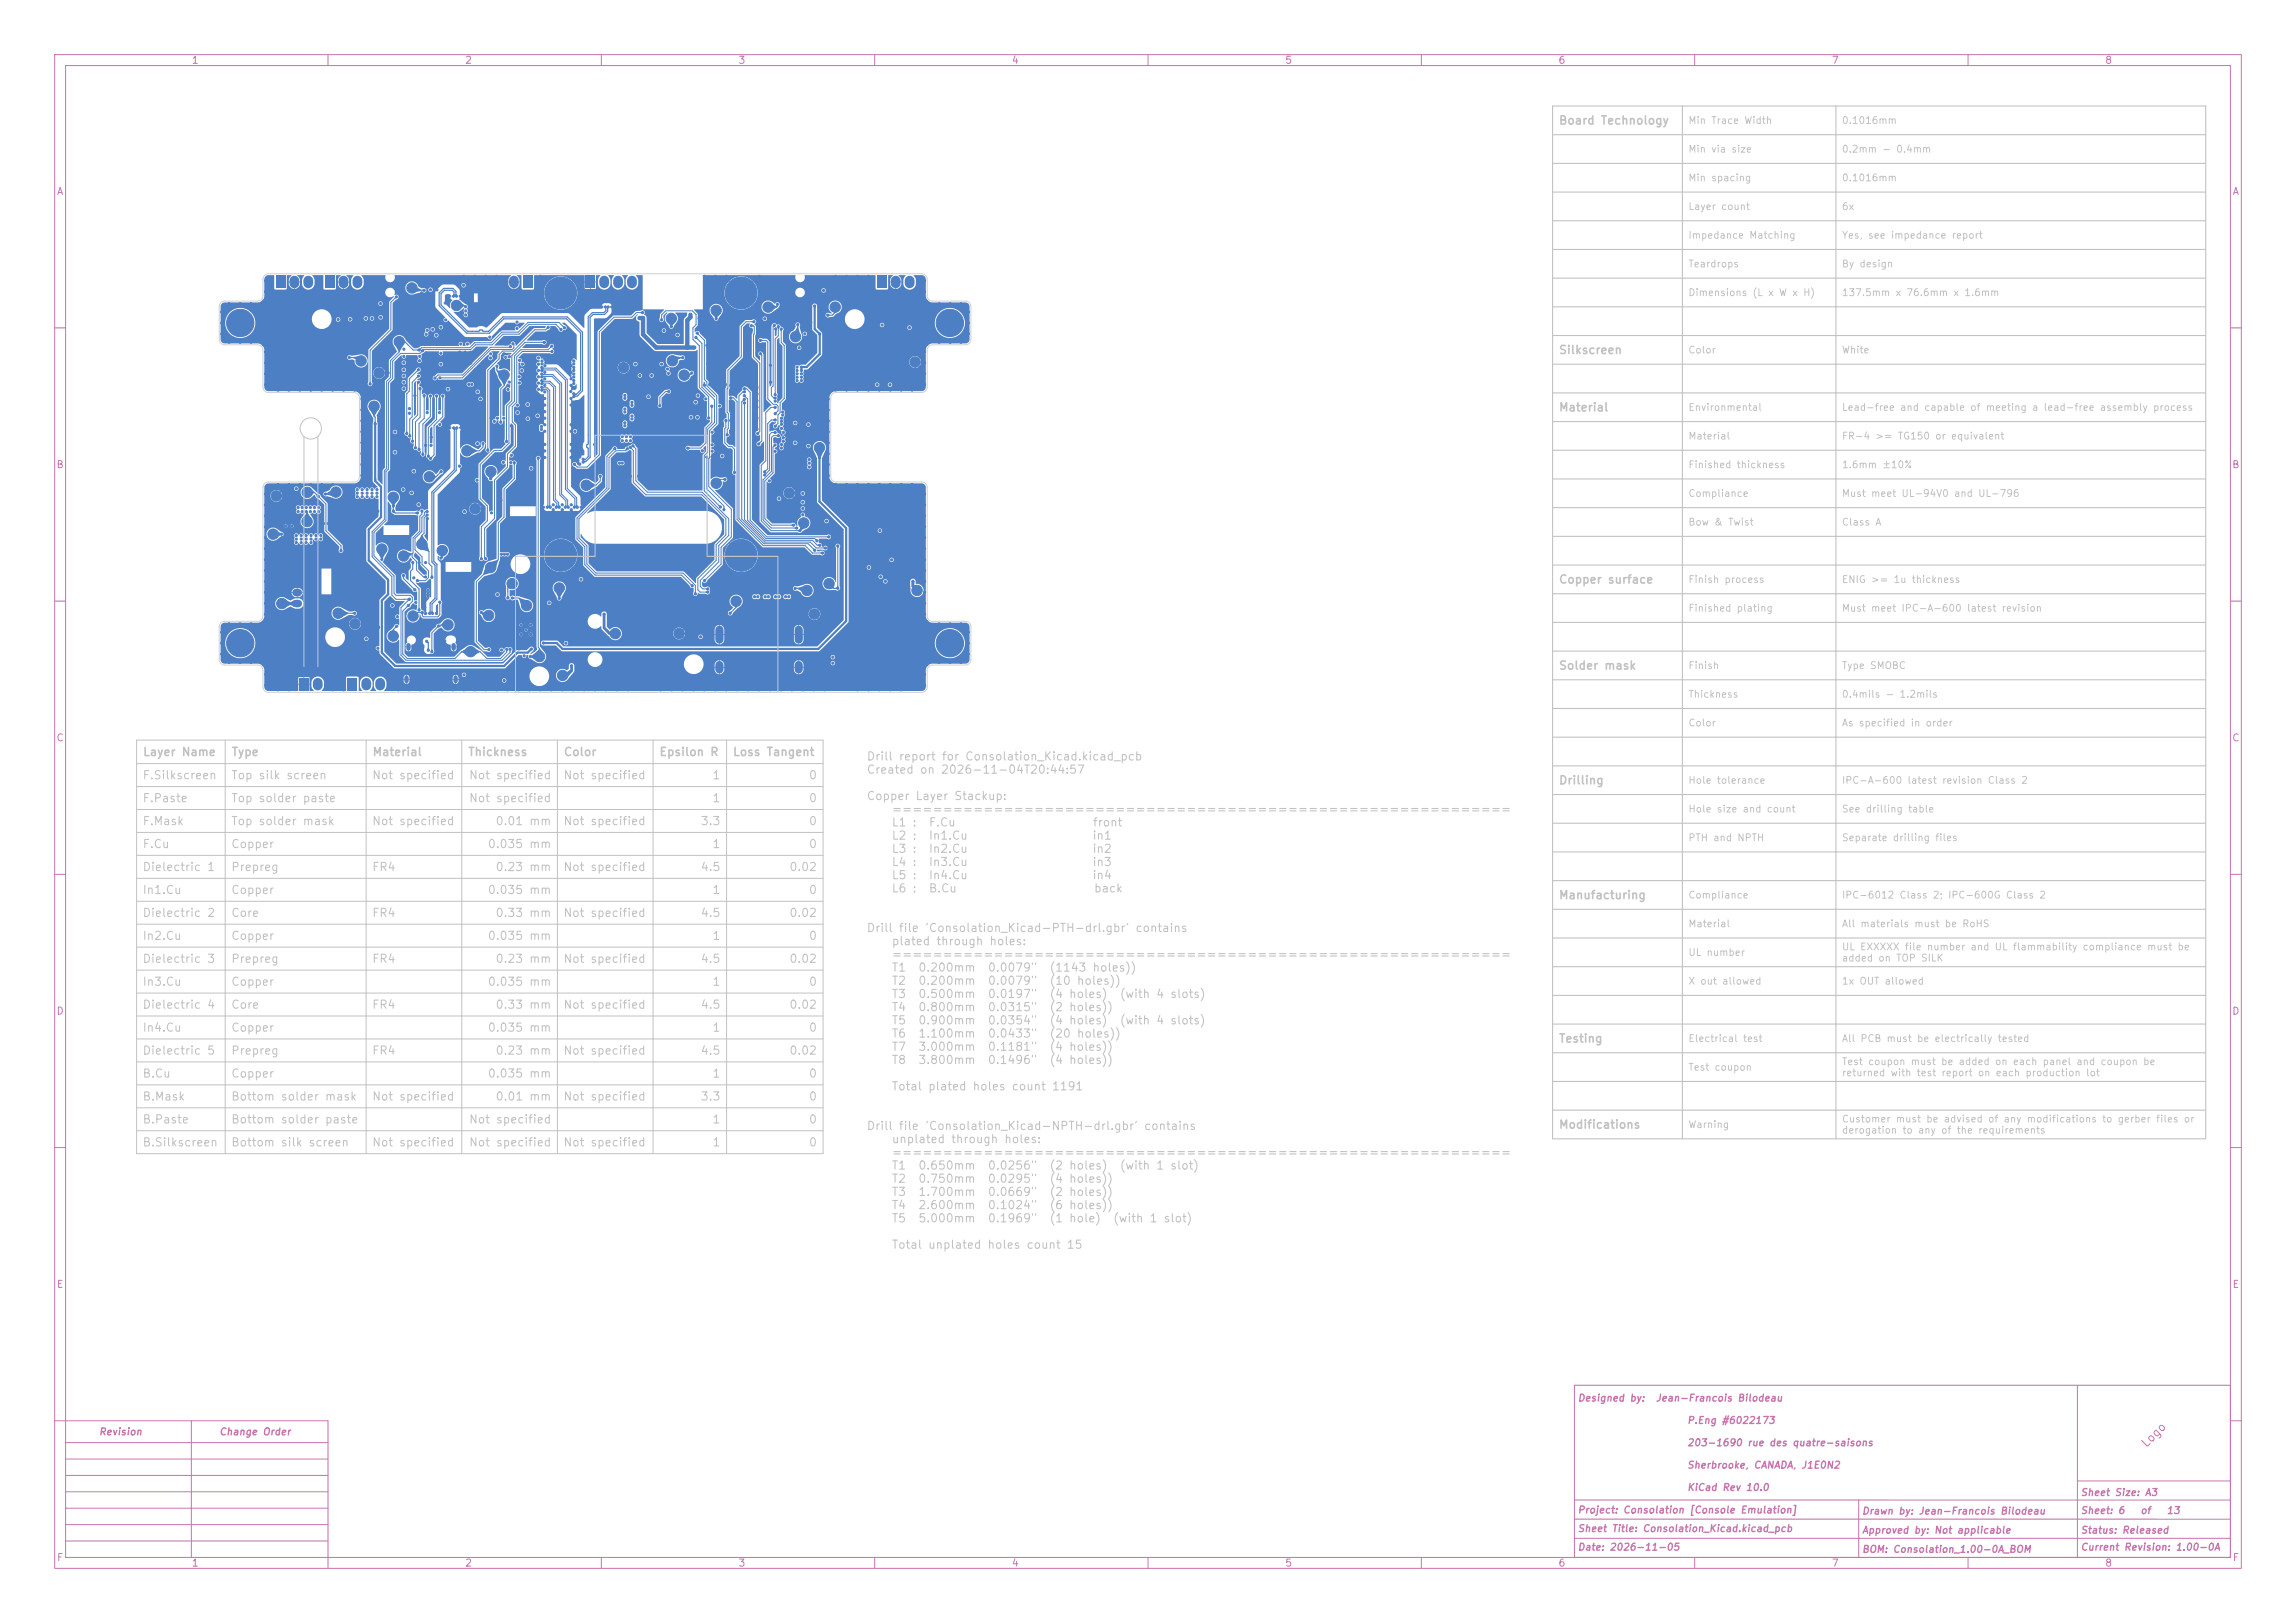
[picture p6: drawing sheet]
<svg xmlns="http://www.w3.org/2000/svg" width="420mm" height="297mm" viewBox="0 0 420 297" stroke-linecap="round" stroke-linejoin="round" font-family="sans-serif">
<defs><g id="words">
<g font-size="1.5" fill="#c2c2c2">
<text x="285" y="23.2">Board Technology</text>
<text x="285" y="65.2">Silkscreen</text>
<text x="285" y="75.7">Material</text>
<text x="285" y="107.2">Copper surface</text>
<text x="285" y="122.9">Solder mask</text>
<text x="26" y="143">F.Silkscreen</text>
<text x="26" y="138.7">Layer Name</text>
<text x="42.2" y="143">Top silk screen</text>
<text x="42.2" y="138.7">Type</text>
<text x="68" y="143">Not specified</text>
<text x="68" y="138.7">Material</text>
<text x="85.5" y="138.7">Thickness</text>
<text x="85.7" y="143">Not specified</text>
<text x="102.9" y="143">Not specified</text>
<text x="103" y="138.7">Color</text>
<text x="120.5" y="138.7">Epsilon R</text>
<text x="130.2" y="143">1</text>
<text x="134" y="138.7">Loss Tangent</text>
<text x="147.8" y="143">0</text>
<text x="158.4" y="139.5">Drill report for Consolation_Kicad.kicad_pcb</text>
<text x="158.4" y="141.9">Created on 2026-11-04T20:44:57</text>
<text x="285" y="143.9">Drilling</text>
<text x="26" y="147.2">F.Paste</text>
<text x="42.2" y="147.2">Top solder paste</text>
<text x="85.7" y="147.2">Not specified</text>
<text x="130.2" y="147.2">1</text>
<text x="147.8" y="147.2">0</text>
<text x="158.4" y="146.8">Copper Layer Stackup:</text>
<text x="163" y="149.2">=============================================================</text>
<text x="26" y="151.4">F.Mask</text>
<text x="26" y="155.6">F.Cu</text>
<text x="42.2" y="151.4">Top solder mask</text>
<text x="42.2" y="155.6">Copper</text>
<text x="68" y="151.4">Not specified</text>
<text x="89.1" y="155.6">0.035 mm</text>
<text x="90.5" y="151.4">0.01 mm</text>
<text x="102.9" y="151.4">Not specified</text>
<text x="128.1" y="151.4">3.3</text>
<text x="130.2" y="155.6">1</text>
<text x="147.8" y="151.4">0</text>
<text x="147.8" y="155.6">0</text>
<text x="163" y="151.6">L1 :</text>
<text x="163" y="154">L2 :</text>
<text x="169.8" y="151.6">F.Cu</text>
<text x="169.8" y="154">In1.Cu</text>
<text x="199.7" y="154">in1</text>
<text x="199.8" y="151.6">front</text>
<text x="26" y="159.8">Dielectric 1</text>
<text x="42.2" y="159.8">Prepreg</text>
<text x="68" y="159.8">FR4</text>
<text x="90.5" y="159.8">0.23 mm</text>
<text x="102.9" y="159.8">Not specified</text>
<text x="128.1" y="159.8">4.5</text>
<text x="144.3" y="159.8">0.02</text>
<text x="163" y="156.4">L3 :</text>
<text x="163" y="158.9">L4 :</text>
<text x="163" y="161.3">L5 :</text>
<text x="169.8" y="156.4">In2.Cu</text>
<text x="169.8" y="158.9">In3.Cu</text>
<text x="169.8" y="161.3">In4.Cu</text>
<text x="199.7" y="156.4">in2</text>
<text x="199.7" y="158.9">in3</text>
<text x="199.7" y="161.3">in4</text>
<text x="26" y="164">In1.Cu</text>
<text x="42.2" y="164">Copper</text>
<text x="89.1" y="164">0.035 mm</text>
<text x="130.2" y="164">1</text>
<text x="147.8" y="164">0</text>
<text x="163" y="163.7">L6 :</text>
<text x="169.8" y="163.7">B.Cu</text>
<text x="200" y="163.7">back</text>
<text x="285" y="164.9">Manufacturing</text>
<text x="26" y="168.2">Dielectric 2</text>
<text x="26" y="172.4">In2.Cu</text>
<text x="42.2" y="168.2">Core</text>
<text x="42.2" y="172.4">Copper</text>
<text x="68" y="168.2">FR4</text>
<text x="89.1" y="172.4">0.035 mm</text>
<text x="90.5" y="168.2">0.33 mm</text>
<text x="102.9" y="168.2">Not specified</text>
<text x="128.1" y="168.2">4.5</text>
<text x="130.2" y="172.4">1</text>
<text x="144.3" y="168.2">0.02</text>
<text x="147.8" y="172.4">0</text>
<text x="158.4" y="170.9">Drill file 'Consolation_Kicad-PTH-drl.gbr' contains</text>
<text x="163" y="173.3">plated through holes:</text>
<text x="26" y="176.6">Dielectric 3</text>
<text x="42.2" y="176.6">Prepreg</text>
<text x="68" y="176.6">FR4</text>
<text x="90.5" y="176.6">0.23 mm</text>
<text x="102.9" y="176.6">Not specified</text>
<text x="128.1" y="176.6">4.5</text>
<text x="144.3" y="176.6">0.02</text>
<text x="163" y="175.8">=============================================================</text>
<text x="163" y="178.2">T1</text>
<text x="167.9" y="178.2">0.200mm</text>
<text x="180.6" y="178.2">0.0079&quot;</text>
<text x="191.9" y="178.2">(1143 holes))</text>
<text x="26" y="180.8">In3.Cu</text>
<text x="26" y="185">Dielectric 4</text>
<text x="42.2" y="180.8">Copper</text>
<text x="42.2" y="185">Core</text>
<text x="68" y="185">FR4</text>
<text x="89.1" y="180.8">0.035 mm</text>
<text x="90.5" y="185">0.33 mm</text>
<text x="102.9" y="185">Not specified</text>
<text x="128.1" y="185">4.5</text>
<text x="130.2" y="180.8">1</text>
<text x="144.3" y="185">0.02</text>
<text x="147.8" y="180.8">0</text>
<text x="163" y="180.6">T2</text>
<text x="163" y="183">T3</text>
<text x="163" y="185.4">T4</text>
<text x="167.9" y="180.6">0.200mm</text>
<text x="167.9" y="183">0.500mm</text>
<text x="167.9" y="185.4">0.800mm</text>
<text x="180.6" y="180.6">0.0079&quot;</text>
<text x="180.6" y="183">0.0197&quot;</text>
<text x="180.6" y="185.4">0.0315&quot;</text>
<text x="191.9" y="180.6">(10</text>
<text x="191.9" y="183">(4 holes)</text>
<text x="191.9" y="185.4">(2 holes))</text>
<text x="204.7" y="183">(with 4 slots)</text>
<text x="26" y="189.2">In4.Cu</text>
<text x="42.2" y="189.2">Copper</text>
<text x="89.1" y="189.2">0.035 mm</text>
<text x="130.2" y="189.2">1</text>
<text x="147.8" y="189.2">0</text>
<text x="163" y="187.8">T5</text>
<text x="163" y="190.2">T6</text>
<text x="167.9" y="187.8">0.900mm</text>
<text x="167.9" y="190.2">1.100mm</text>
<text x="180.6" y="187.8">0.0354&quot;</text>
<text x="180.6" y="190.2">0.0433&quot;</text>
<text x="191.9" y="187.8">(4 holes)</text>
<text x="191.9" y="190.2">(20 holes))</text>
<text x="204.7" y="187.8">(with 4 slots)</text>
<text x="285" y="191.2">Testing</text>
<text x="26" y="193.4">Dielectric 5</text>
<text x="26" y="197.6">B.Cu</text>
<text x="42.2" y="193.4">Prepreg</text>
<text x="42.2" y="197.6">Copper</text>
<text x="68" y="193.4">FR4</text>
<text x="89.1" y="197.6">0.035 mm</text>
<text x="90.5" y="193.4">0.23 mm</text>
<text x="102.9" y="193.4">Not specified</text>
<text x="128.1" y="193.4">4.5</text>
<text x="130.2" y="197.6">1</text>
<text x="144.3" y="193.4">0.02</text>
<text x="147.8" y="197.6">0</text>
<text x="163" y="192.7">T7</text>
<text x="163" y="195.1">T8</text>
<text x="167.9" y="192.7">3.000mm</text>
<text x="167.9" y="195.1">3.800mm</text>
<text x="180.6" y="192.7">0.1181&quot;</text>
<text x="180.6" y="195.1">0.1496&quot;</text>
<text x="191.9" y="192.7">(4</text>
<text x="26" y="201.8">B.Mask</text>
<text x="42.2" y="201.8">Bottom solder mask</text>
<text x="68" y="201.8">Not specified</text>
<text x="90.5" y="201.8">0.01 mm</text>
<text x="102.9" y="201.8">Not specified</text>
<text x="128.1" y="201.8">3.3</text>
<text x="147.8" y="201.8">0</text>
<text x="163" y="199.9">Total plated holes count 1191</text>
<text x="26" y="206">B.Paste</text>
<text x="42.2" y="206">Bottom solder paste</text>
<text x="85.7" y="206">Not specified</text>
<text x="130.2" y="206">1</text>
<text x="147.8" y="206">0</text>
<text x="158.4" y="207.2">Drill file 'Consolation_Kicad-NPTH-drl.gbr' contains</text>
<text x="163" y="209.6">unplated through holes:</text>
<text x="285" y="206.9">Modifications</text>
<text x="26" y="210.2">B.Silkscreen</text>
<text x="42.2" y="210.2">Bottom silk screen</text>
<text x="68" y="210.2">Not specified</text>
<text x="85.7" y="210.2">Not specified</text>
<text x="102.9" y="210.2">Not specified</text>
<text x="130.2" y="210.2">1</text>
<text x="147.8" y="210.2">0</text>
<text x="163" y="212">=============================================================</text>
<text x="163" y="214.4">T1</text>
<text x="167.9" y="214.4">0.650mm</text>
<text x="180.6" y="214.4">0.0256&quot;</text>
<text x="191.9" y="214.4">(2 holes)</text>
<text x="204.7" y="214.4">(with 1 slot)</text>
<text x="163" y="216.8">T2</text>
<text x="163" y="219.2">T3</text>
<text x="163" y="221.6">T4</text>
<text x="167.9" y="216.8">0.750mm</text>
<text x="167.9" y="219.2">1.700mm</text>
<text x="167.9" y="221.6">2.600mm</text>
<text x="180.6" y="216.8">0.0295&quot;</text>
<text x="180.6" y="219.2">0.0669&quot;</text>
<text x="180.6" y="221.6">0.1024&quot;</text>
<text x="191.9" y="216.8">(4 holes))</text>
<text x="191.9" y="219.2">(2</text>
<text x="191.9" y="221.6">(6</text>
<text x="163" y="224.1">T5</text>
<text x="167.9" y="224.1">5.000mm</text>
<text x="180.6" y="224.1">0.1969&quot;</text>
<text x="191.9" y="224.1">(1 hole)</text>
<text x="203.5" y="224.1">(with 1 slot)</text>
<text x="163" y="228.9">Total unplated holes count 15</text>
</g>
<text font-size="1.5" fill="#c872ab" x="392.8" y="265.3" transform="rotate(-45 392.8 265.3)">Logo</text>
<g font-size="1.3" fill="#c872ab">
<text x="35" y="12">1</text>
<text x="85" y="12">2</text>
<text x="135" y="12">3</text>
<text x="185" y="12">4</text>
<text x="235" y="12">5</text>
<text x="285" y="12">6</text>
<text x="335" y="12">7</text>
<text x="385" y="12">8</text>
<text x="10.3" y="36">A</text>
<text x="408.3" y="36">A</text>
<text x="10.2" y="86">B</text>
<text x="408.2" y="86">B</text>
<text x="10.2" y="136">C</text>
<text x="408.2" y="136">C</text>
<text x="10.2" y="186">D</text>
<text x="408.2" y="186">D</text>
<text x="10.3" y="236">E</text>
<text x="408.3" y="236">E</text>
<text x="288.5" y="256.8">Designed by:</text>
<text x="302.8" y="256.8">Jean-Francois Bilodeau</text>
<text x="18" y="263">Revision</text>
<text x="40" y="263">Change Order</text>
<text x="308.5" y="260.9">P.Eng #6022173</text>
<text x="308.5" y="265">203-1690 rue des quatre-saisons</text>
<text x="308.5" y="269">Sherbrooke, CANADA, J1E0N2</text>
<text x="308.5" y="273.1">KiCad Rev 10.0</text>
<text x="380.5" y="274.1">Sheet Size: A3</text>
<text x="288.5" y="277.3">Project: Consolation [Console Emulation]</text>
<text x="288.5" y="280.7">Sheet Title: Consolation_Kicad.kicad_pcb</text>
<text x="340.5" y="277.5">Drawn by: Jean-Francois Bilodeau</text>
<text x="340.5" y="281">Approved by: Not applicable</text>
<text x="380.5" y="277.4">Sheet: 6</text>
<text x="380.5" y="281">Status: Released</text>
<text x="391.4" y="277.4">of</text>
<text x="396.2" y="277.4">13</text>
<text x="10.3" y="286">F</text>
<text x="35" y="287">1</text>
<text x="85" y="287">2</text>
<text x="135" y="287">3</text>
<text x="185" y="287">4</text>
<text x="235" y="287">5</text>
<text x="285" y="287">6</text>
<text x="288.5" y="284.1">Date: 2026-11-05</text>
<text x="335" y="287">7</text>
<text x="340.5" y="284.5">BOM: Consolation_1.00-0A_BOM</text>
<text x="380.5" y="284.1">Current Revision: 1.00-0A</text>
<text x="385" y="287">8</text>
<text x="408.3" y="286">F</text>
</g>
<g font-size="1.3" fill="#c2c2c2">
<text x="308.7" y="23">Min Trace Width</text>
<text x="336.8" y="23">0.1016mm</text>
<text x="308.7" y="28.2">Min via size</text>
<text x="336.8" y="28.2">0.2mm - 0.4mm</text>
<text x="308.7" y="33.5">Min spacing</text>
<text x="336.8" y="33.5">0.1016mm</text>
<text x="308.7" y="38.7">Layer count</text>
<text x="336.8" y="38.7">6x</text>
<text x="308.7" y="44">Impedance Matching</text>
<text x="336.8" y="44">Yes, see impedance report</text>
<text x="308.7" y="49.2">Teardrops</text>
<text x="336.8" y="49.2">By design</text>
<text x="308.7" y="54.5">Dimensions (L x W x H)</text>
<text x="336.8" y="54.5">137.5mm x 76.6mm x 1.6mm</text>
<text x="308.7" y="65">Color</text>
<text x="336.8" y="65">White</text>
<text x="308.7" y="75.5">Environmental</text>
<text x="336.8" y="75.5">Lead-free and capable of meeting a lead-free assembly process</text>
<text x="308.7" y="80.7">Material</text>
<text x="336.8" y="80.7">FR-4 &gt;= TG150 or equivalent</text>
<text x="308.7" y="86">Finished thickness</text>
<text x="336.8" y="86">1.6mm ±10%</text>
<text x="308.7" y="91.2">Compliance</text>
<text x="336.8" y="91.2">Must meet UL-94V0 and UL-796</text>
<text x="308.7" y="96.5">Bow &amp; Twist</text>
<text x="336.8" y="96.5">Class A</text>
<text x="308.7" y="107">Finish process</text>
<text x="336.8" y="107">ENIG &gt;= 1u thickness</text>
<text x="308.7" y="112.2">Finished plating</text>
<text x="336.8" y="112.2">Must meet IPC-A-600 latest revision</text>
<text x="308.7" y="122.7">Finish</text>
<text x="336.8" y="122.7">Type SMOBC</text>
<text x="308.7" y="128">Thickness</text>
<text x="336.8" y="128">0.4mils - 1.2mils</text>
<text x="308.7" y="133.2">Color</text>
<text x="336.8" y="133.2">As specified in order</text>
<text x="308.7" y="143.7">Hole tolerance</text>
<text x="336.8" y="143.7">IPC-A-600 latest revision Class 2</text>
<text x="308.7" y="149">Hole size and count</text>
<text x="336.8" y="149">See drilling table</text>
<text x="308.7" y="154.2">PTH and NPTH</text>
<text x="336.8" y="154.2">Separate drilling files</text>
<text x="308.7" y="164.7">Compliance</text>
<text x="336.8" y="164.7">IPC-6012 Class 2; IPC-600G Class 2</text>
<text x="308.7" y="170">Material</text>
<text x="336.8" y="170">All materials must be RoHS</text>
<text x="308.7" y="175.2">UL number</text>
<text x="336.8" y="174.2">UL EXXXXX file number and UL flammability compliance must be</text>
<text x="336.8" y="176.3">added on TOP SILK</text>
<text x="308.7" y="180.5">X out allowed</text>
<text x="336.8" y="180.5">1x OUT allowed</text>
<text x="308.7" y="191">Electrical test</text>
<text x="336.8" y="191">All PCB must be electrically tested</text>
<text x="308.7" y="196.2">Test coupon</text>
<text x="336.8" y="195.2">Test coupon must be added on each panel and coupon be</text>
<text x="336.8" y="197.3">returned with test report on each production lot</text>
<text x="308.7" y="206.7">Warning</text>
<text x="336.8" y="205.7">Customer must be advised of any modifications to gerber files or</text>
<text x="336.8" y="207.8">derogation to any of the requirements</text>
</g>
</g></defs>
<g fill="none" stroke="#c872ab" stroke-width=".18">
<path d="M10 10h400v277h-400zM12 12h396v273h-396zM60 10v2M110 10v2M160 10v2M210 10v2M260 10v2M310 10v2M360 10v2M10 60h2M408 60h2M10 110h2"/>
<path d="M408 110h2M10 160h2M408 160h2M10 210h2M408 210h2M288 253.5h120v31.5h-120zM380 253.5v31.5M10 260h50v27M12 264h48M12 267h48M12 270h48M12 273h48"/>
<path d="M12 276h48M12 279h48M35 260v25M288 278h120M288 274.5h120M340 274.5v10.5M380 271h28M408 260h2M12 282h48M110 285v2M160 285v2M210 285v2"/>
<path d="M260 285v2M288 281.5h120M310 285v2M360 285v2"/>
</g>
<g fill="#4d7fc4" stroke="#4d7fc4" stroke-width=".18">
<circle cx="43.9" cy="59.1" r="2.5"/>
<circle cx="173.7" cy="59.1" r="2.5"/>
<circle cx="78.3" cy="109.2" r=".2"/>
<circle cx="78.3" cy="108.6" r=".2"/>
<circle cx="78.3" cy="108" r=".2"/>
</g>
<path d="M54.7 124.1h1.8v2.2h-1.8z" fill="#4d7fc4"/>
<path d="M58.1 125v.5" fill="none" stroke="#4d7fc4" stroke-width="1.8"/>
<g fill="#4d7fc4" stroke="#4d7fc4" stroke-width=".18">
<circle cx="102.6" cy="101.6" r="2.92"/>
<circle cx="43.9" cy="117.7" r="2.5"/>
</g>
<path d="M74.7 118.1v.6M83 118.1v.6M74.4 124v.6M83.3 124v.6" fill="none" stroke="#4d7fc4" stroke-width=".8"/>
<path d="M50.4 50.4h1.8v2.4h-1.8z" fill="#4d7fc4"/>
<path d="M53.8 51.4v.4M56.4 51.4v.4" fill="none" stroke="#4d7fc4" stroke-width="1.8"/>
<path d="M63.6 124.1h1.8v2.2h-1.8z" fill="#4d7fc4"/>
<path d="M67 125v.5M69.5 125v.5" fill="none" stroke="#4d7fc4" stroke-width="1.8"/>
<path d="M54.2 108.4h.4M54.2 110.4h.4" fill="none" stroke="#4d7fc4" stroke-width="1.4"/>
<g fill="#4d7fc4" stroke="#4d7fc4" stroke-width=".18">
<circle cx="135.6" cy="53.6" r="2.92"/>
<circle cx="53.4" cy="96.3" r=".2"/>
<circle cx="52.2" cy="96.3" r=".2"/>
</g>
<path d="M160.4 50.4h1.8v2.4h-1.8z" fill="#4d7fc4"/>
<path d="M163.8 51.4v.4M166.4 51.4v.4" fill="none" stroke="#4d7fc4" stroke-width="1.8"/>
<g fill="#4d7fc4" stroke="#4d7fc4" stroke-width=".18">
<circle cx="97.1" cy="114.4" r=".2"/>
<circle cx="95.3" cy="114.4" r=".2"/>
<circle cx="96.2" cy="115.3" r=".2"/>
<circle cx="97.1" cy="116.1" r=".2"/>
<circle cx="95.3" cy="116.1" r=".2"/>
<circle cx="135.6" cy="101.6" r="2.92"/>
</g>
<path d="M59.4 50.4h1.8v2.4h-1.8z" fill="#4d7fc4"/>
<path d="M62.8 51.4v.4M65.4 51.4v.4" fill="none" stroke="#4d7fc4" stroke-width="1.8"/>
<circle cx="102.6" cy="53.6" r="2.92" fill="#4d7fc4" stroke="#4d7fc4" stroke-width=".18"/>
<path d="M107.1 50.4h1.8v2.4h-1.8z" fill="#4d7fc4"/>
<path d="M110.5 51.4v.4M113.1 51.4v.4M115.6 51.4v.4" fill="none" stroke="#4d7fc4" stroke-width="1.8"/>
<circle cx="173.7" cy="117.7" r="2.5" fill="#4d7fc4" stroke="#4d7fc4" stroke-width=".18"/>
<path d="M95.6 50.4h1.8v2.4h-1.8z" fill="#4d7fc4"/>
<path d="M94 51.4v.4" fill="none" stroke="#4d7fc4" stroke-width="1.8"/>
<path d="M131.6 115.2v1.8M146.1 115.2v1.8M131.6 121.7v.8M146.1 121.7v.8" fill="none" stroke="#4d7fc4" stroke-width="1.5"/>
<g fill="#4d7fc4" stroke="#4d7fc4" stroke-width=".18">
<circle cx="112.5" cy="115.9" r=".95"/>
<circle cx="89.4" cy="112.6" r=".95"/>
<circle cx="167.7" cy="108" r=".95"/>
<circle cx="93.7" cy="106.8" r=".95"/>
<circle cx="98.7" cy="120.1" r=".95"/>
<circle cx="75.4" cy="52.7" r=".95"/>
<circle cx="149.9" cy="81.9" r=".95"/>
<circle cx="61.8" cy="112.2" r=".95"/>
<circle cx="71.9" cy="116.4" r=".95"/>
<circle cx="56.2" cy="90.1" r=".95"/>
<circle cx="131" cy="88.4" r=".95"/>
<circle cx="149" cy="112.4" r=".95"/>
<circle cx="89.7" cy="103.8" r=".95"/>
<circle cx="69.8" cy="100.5" r=".95"/>
<circle cx="145.5" cy="61.6" r=".95"/>
<circle cx="83.5" cy="55.9" r=".95"/>
<circle cx="86.1" cy="119.2" r=".95"/>
<circle cx="147" cy="95.7" r=".95"/>
<circle cx="102.9" cy="123.6" r=".95"/>
<circle cx="71.9" cy="91" r=".95"/>
<circle cx="89.8" cy="86.3" r=".95"/>
<circle cx="75.5" cy="112.7" r=".95"/>
<circle cx="123" cy="66" r=".95"/>
<circle cx="56.2" cy="95.4" r=".95"/>
<circle cx="147.6" cy="108" r=".95"/>
<circle cx="96.3" cy="110.8" r=".95"/>
<circle cx="151.6" cy="106.8" r=".95"/>
<circle cx="152.8" cy="56.2" r=".95"/>
<circle cx="50.6" cy="90.7" r=".95"/>
<circle cx="86.9" cy="93.1" r=".95"/>
<circle cx="85.4" cy="82.5" r=".95"/>
<circle cx="61.4" cy="90" r=".95"/>
<circle cx="131" cy="56.8" r=".95"/>
<circle cx="92.2" cy="68.6" r=".95"/>
<circle cx="144.4" cy="90.2" r=".95"/>
<circle cx="80.9" cy="100.7" r=".95"/>
<circle cx="167.4" cy="66.2" r=".95"/>
<circle cx="134.6" cy="110" r=".95"/>
<circle cx="78.5" cy="87.2" r=".95"/>
<circle cx="68.4" cy="74.3" r=".95"/>
<circle cx="73" cy="62.5" r=".95"/>
<circle cx="77.2" cy="99.6" r=".95"/>
<circle cx="114.1" cy="67.3" r=".95"/>
<circle cx="65" cy="114.1" r=".95"/>
<circle cx="50" cy="97.7" r=".95"/>
<circle cx="66" cy="66" r=".95"/>
<circle cx="51.5" cy="110.4" r=".95"/>
<circle cx="69.3" cy="68.2" r=".95"/>
<circle cx="125.2" cy="68.6" r=".95"/>
<circle cx="102.3" cy="107.6" r=".95"/>
<circle cx="81.9" cy="114.3" r=".95"/>
<circle cx="122.8" cy="58.3" r=".95"/>
<circle cx="107.2" cy="88.8" r=".95"/>
<circle cx="140.5" cy="56.2" r=".95"/>
<circle cx="124.2" cy="115.9" r=".95"/>
<circle cx="73.8" cy="101.7" r=".95"/>
<circle cx="88.9" cy="126.2" r=".2"/>
<circle cx="156.1" cy="95.4" r=".2"/>
<circle cx="56.9" cy="97.2" r=".2"/>
<circle cx="80.7" cy="95.5" r=".2"/>
<circle cx="99.6" cy="74.1" r=".2"/>
<circle cx="122.3" cy="70.6" r=".2"/>
<circle cx="132.3" cy="109.5" r=".2"/>
<circle cx="157.7" cy="91.4" r=".2"/>
<circle cx="169.1" cy="64.4" r=".2"/>
<circle cx="88.9" cy="55.9" r=".2"/>
<circle cx="99.6" cy="75.3" r=".2"/>
<circle cx="88.1" cy="109.3" r=".2"/>
<circle cx="159.8" cy="61.1" r=".2"/>
<circle cx="140.9" cy="66.9" r=".2"/>
<circle cx="64.8" cy="107.9" r=".2"/>
<circle cx="151.8" cy="53.2" r=".2"/>
<circle cx="82.3" cy="78.3" r=".2"/>
<circle cx="163.9" cy="108.8" r=".2"/>
<circle cx="67.9" cy="94.5" r=".2"/>
<circle cx="88.9" cy="50.6" r=".2"/>
<circle cx="133.7" cy="83.7" r=".2"/>
<circle cx="99.2" cy="111.6" r=".2"/>
<circle cx="94.9" cy="118.7" r=".2"/>
<circle cx="76.2" cy="115.2" r=".2"/>
<circle cx="97.2" cy="108.8" r=".2"/>
<circle cx="99.6" cy="76.5" r=".2"/>
<circle cx="116.1" cy="60" r=".2"/>
<circle cx="160.7" cy="93.6" r=".2"/>
<circle cx="126.3" cy="72.3" r=".2"/>
<circle cx="86.7" cy="74.2" r=".2"/>
<circle cx="116.3" cy="75.8" r=".2"/>
<circle cx="78.7" cy="77.1" r=".2"/>
<circle cx="92.7" cy="115" r=".2"/>
<circle cx="62.9" cy="126.2" r=".2"/>
<circle cx="125.4" cy="74.7" r=".2"/>
<circle cx="88.8" cy="114.3" r=".2"/>
<circle cx="134" cy="91.7" r=".2"/>
<circle cx="66.6" cy="107.1" r=".2"/>
<circle cx="82.9" cy="95.6" r=".2"/>
<circle cx="114.9" cy="57.2" r=".2"/>
<circle cx="50.2" cy="104.3" r=".2"/>
<circle cx="166.8" cy="88.7" r=".2"/>
<circle cx="61.5" cy="93.6" r=".2"/>
<circle cx="48.6" cy="53.4" r=".2"/>
<circle cx="124.3" cy="87.1" r=".2"/>
<circle cx="81.3" cy="95.5" r=".2"/>
<circle cx="63.3" cy="94.5" r=".2"/>
<circle cx="164.6" cy="93.9" r=".2"/>
<circle cx="86.1" cy="87.8" r=".2"/>
<circle cx="50.8" cy="126.2" r=".2"/>
<circle cx="75.6" cy="115.2" r=".2"/>
<circle cx="60.8" cy="88.7" r=".2"/>
<circle cx="142.5" cy="65" r=".2"/>
<circle cx="124.3" cy="82.2" r=".2"/>
<circle cx="90.9" cy="126.2" r=".2"/>
<circle cx="91" cy="107.8" r=".2"/>
<circle cx="78.9" cy="80" r=".2"/>
<circle cx="113.7" cy="77" r=".2"/>
<circle cx="104.9" cy="126.2" r=".2"/>
<circle cx="86.5" cy="76.2" r=".2"/>
<circle cx="169.1" cy="53.4" r=".2"/>
<circle cx="156.9" cy="91.4" r=".2"/>
<circle cx="52.8" cy="71.4" r=".2"/>
<circle cx="101.2" cy="93.3" r=".2"/>
<circle cx="162.8" cy="71.4" r=".2"/>
<circle cx="82.3" cy="74.7" r=".2"/>
<circle cx="175.8" cy="62.6" r=".2"/>
<circle cx="138.4" cy="117.3" r=".2"/>
<circle cx="105.7" cy="107.1" r=".2"/>
<circle cx="93.6" cy="77.9" r=".2"/>
<circle cx="157.8" cy="109.1" r=".2"/>
<circle cx="86.9" cy="126.2" r=".2"/>
<circle cx="160.8" cy="88.7" r=".2"/>
<circle cx="68.4" cy="107.1" r=".2"/>
<circle cx="70" cy="107.1" r=".2"/>
<circle cx="45.9" cy="114.2" r=".2"/>
<circle cx="99.6" cy="78.9" r=".2"/>
<circle cx="112.9" cy="126.2" r=".2"/>
<circle cx="119.7" cy="124.1" r=".2"/>
<circle cx="156.8" cy="88.7" r=".2"/>
<circle cx="104.5" cy="82.5" r=".2"/>
<circle cx="92.5" cy="62.9" r=".2"/>
<circle cx="169.1" cy="112.4" r=".2"/>
<circle cx="138.8" cy="126.2" r=".2"/>
<circle cx="48.6" cy="64.4" r=".2"/>
<circle cx="81.4" cy="55.5" r=".2"/>
<circle cx="152.8" cy="71.4" r=".2"/>
<circle cx="169.1" cy="108.4" r=".2"/>
<circle cx="151.5" cy="81" r=".2"/>
<circle cx="173.8" cy="121.2" r=".2"/>
<circle cx="160.7" cy="92.9" r=".2"/>
<circle cx="84.2" cy="54.2" r=".2"/>
<circle cx="177.1" cy="59.1" r=".2"/>
<circle cx="75.9" cy="119" r=".2"/>
<circle cx="141" cy="69.9" r=".2"/>
<circle cx="156.8" cy="126.2" r=".2"/>
<circle cx="151.5" cy="87" r=".2"/>
<circle cx="41.9" cy="114.2" r=".2"/>
<circle cx="169.6" cy="113.8" r=".2"/>
<circle cx="160.7" cy="91.4" r=".2"/>
<circle cx="50.4" cy="101.3" r=".2"/>
<circle cx="50.1" cy="117.7" r=".2"/>
<circle cx="138.5" cy="73.3" r=".2"/>
<circle cx="151.1" cy="101.2" r=".2"/>
<circle cx="165.6" cy="92.9" r=".2"/>
<circle cx="120.7" cy="75.2" r=".2"/>
<circle cx="165.6" cy="93.9" r=".2"/>
<circle cx="77.9" cy="112.3" r=".2"/>
<circle cx="114.3" cy="87.1" r=".2"/>
<circle cx="171.8" cy="55.6" r=".2"/>
<circle cx="158.8" cy="50.6" r=".2"/>
<circle cx="84.1" cy="64.4" r=".2"/>
<circle cx="132.8" cy="126.2" r=".2"/>
<circle cx="86.1" cy="64.5" r=".2"/>
<circle cx="50.8" cy="88.7" r=".2"/>
<circle cx="85.6" cy="71.5" r=".2"/>
<circle cx="169.1" cy="100.4" r=".2"/>
<circle cx="110.7" cy="81.3" r=".2"/>
<circle cx="63.9" cy="107.9" r=".2"/>
<circle cx="157.7" cy="96.1" r=".2"/>
<circle cx="93.6" cy="56.1" r=".2"/>
<circle cx="175.8" cy="55.6" r=".2"/>
<circle cx="74.6" cy="93" r=".2"/>
<circle cx="56.8" cy="88.7" r=".2"/>
<circle cx="139.8" cy="60.2" r=".2"/>
<circle cx="140.9" cy="110.6" r=".2"/>
<circle cx="99.6" cy="70.5" r=".2"/>
<circle cx="129.3" cy="63.2" r=".2"/>
<circle cx="169.5" cy="55.2" r=".2"/>
<circle cx="86.9" cy="73.3" r=".2"/>
<circle cx="92.4" cy="105.6" r=".2"/>
<circle cx="118.7" cy="82.2" r=".2"/>
<circle cx="69.9" cy="83.3" r=".2"/>
<circle cx="169.1" cy="106.4" r=".2"/>
<circle cx="144.5" cy="71.8" r=".2"/>
<circle cx="84" cy="88.7" r=".2"/>
<circle cx="143.5" cy="54.4" r=".2"/>
<circle cx="74.2" cy="54.4" r=".2"/>
<circle cx="138.8" cy="50.6" r=".2"/>
<circle cx="125.8" cy="115.9" r=".2"/>
<circle cx="128.8" cy="70.5" r=".2"/>
<circle cx="151.5" cy="75" r=".2"/>
<circle cx="41.9" cy="62.6" r=".2"/>
<circle cx="151.5" cy="79" r=".2"/>
<circle cx="59.2" cy="95.8" r=".2"/>
<circle cx="159.9" cy="91.4" r=".2"/>
<circle cx="84.8" cy="51.2" r=".2"/>
<circle cx="89.9" cy="76.5" r=".2"/>
<circle cx="119.7" cy="107.9" r=".2"/>
<circle cx="58.8" cy="88.7" r=".2"/>
<circle cx="48.5" cy="90.4" r=".2"/>
<circle cx="113.7" cy="73.3" r=".2"/>
<circle cx="106.9" cy="126.2" r=".2"/>
<circle cx="62.5" cy="94.5" r=".2"/>
<circle cx="104.5" cy="68.1" r=".2"/>
<circle cx="104.5" cy="81.3" r=".2"/>
<circle cx="43.9" cy="55.6" r=".2"/>
<circle cx="92.2" cy="64.8" r=".2"/>
<circle cx="58.3" cy="95.8" r=".2"/>
<circle cx="130.1" cy="63.8" r=".2"/>
<circle cx="92.4" cy="103.7" r=".2"/>
<circle cx="66.2" cy="75" r=".2"/>
<circle cx="48.6" cy="68.4" r=".2"/>
<circle cx="147.8" cy="76.8" r=".2"/>
<circle cx="148.8" cy="126.2" r=".2"/>
<circle cx="104.5" cy="74.1" r=".2"/>
<circle cx="156.1" cy="91.4" r=".2"/>
<circle cx="138.5" cy="83.7" r=".2"/>
<circle cx="175.8" cy="114.2" r=".2"/>
<circle cx="97.9" cy="118.7" r=".2"/>
<circle cx="71" cy="68.2" r=".2"/>
<circle cx="166.6" cy="95.9" r=".2"/>
<circle cx="121.3" cy="87.1" r=".2"/>
<circle cx="89.7" cy="56.6" r=".2"/>
<circle cx="85.7" cy="95.6" r=".2"/>
<circle cx="99.7" cy="66.9" r=".2"/>
<circle cx="86.6" cy="75.5" r=".2"/>
<circle cx="99.7" cy="65.7" r=".2"/>
<circle cx="73.3" cy="106.6" r=".2"/>
<circle cx="50.4" cy="100" r=".2"/>
<circle cx="67.5" cy="107.1" r=".2"/>
<circle cx="116.3" cy="74.5" r=".2"/>
<circle cx="99.6" cy="68.1" r=".2"/>
<circle cx="112.6" cy="120.1" r=".2"/>
<circle cx="114.9" cy="56" r=".2"/>
<circle cx="116.8" cy="87.2" r=".2"/>
<circle cx="91.5" cy="60.4" r=".2"/>
<circle cx="127.2" cy="80.3" r=".2"/>
<circle cx="133.7" cy="73.3" r=".2"/>
<circle cx="85.1" cy="95.6" r=".2"/>
<circle cx="91.1" cy="55.9" r=".2"/>
<circle cx="99.6" cy="82.5" r=".2"/>
<circle cx="129.8" cy="65.5" r=".2"/>
<circle cx="171.8" cy="62.6" r=".2"/>
<circle cx="40.6" cy="59.1" r=".2"/>
<circle cx="166.6" cy="94.9" r=".2"/>
<circle cx="69.3" cy="107.1" r=".2"/>
<circle cx="171.8" cy="121.2" r=".2"/>
<circle cx="48.5" cy="94.4" r=".2"/>
<circle cx="123.7" cy="77.9" r=".2"/>
<circle cx="154.8" cy="88.7" r=".2"/>
<circle cx="91.3" cy="85.1" r=".2"/>
<circle cx="76.2" cy="89.4" r=".2"/>
<circle cx="77.9" cy="81.5" r=".2"/>
<circle cx="68.9" cy="94.5" r=".2"/>
<circle cx="156.8" cy="50.6" r=".2"/>
<circle cx="126.8" cy="126.2" r=".2"/>
<circle cx="128" cy="110.7" r=".2"/>
<circle cx="133.7" cy="78.9" r=".2"/>
<circle cx="138.5" cy="72.1" r=".2"/>
<circle cx="90.9" cy="50.6" r=".2"/>
<circle cx="60.9" cy="126.2" r=".2"/>
<circle cx="45.9" cy="121.2" r=".2"/>
<circle cx="169.1" cy="92.4" r=".2"/>
<circle cx="62.5" cy="93.6" r=".2"/>
<circle cx="169.1" cy="125.4" r=".2"/>
<circle cx="60.6" cy="96.3" r=".2"/>
<circle cx="90.7" cy="119" r=".2"/>
<circle cx="146.8" cy="126.2" r=".2"/>
<circle cx="62.5" cy="97.2" r=".2"/>
<circle cx="43.9" cy="114.2" r=".2"/>
<circle cx="91.1" cy="88.1" r=".2"/>
<circle cx="76.5" cy="54.9" r=".2"/>
<circle cx="141.6" cy="54.4" r=".2"/>
<circle cx="68.4" cy="107.9" r=".2"/>
<circle cx="64.8" cy="71.4" r=".2"/>
<circle cx="142.8" cy="126.2" r=".2"/>
<circle cx="157.4" cy="101.6" r=".2"/>
<circle cx="63.4" cy="114.1" r=".2"/>
<circle cx="73.6" cy="58.5" r=".2"/>
<circle cx="92.4" cy="103" r=".2"/>
<circle cx="45.9" cy="62.6" r=".2"/>
<circle cx="89.4" cy="100" r=".2"/>
<circle cx="177.1" cy="57.1" r=".2"/>
<circle cx="101.2" cy="92.4" r=".2"/>
<circle cx="62.5" cy="95.4" r=".2"/>
<circle cx="113.7" cy="74.5" r=".2"/>
<circle cx="56" cy="97.2" r=".2"/>
<circle cx="110.9" cy="126.2" r=".2"/>
<circle cx="89.4" cy="97.4" r=".2"/>
<circle cx="48.6" cy="125.4" r=".2"/>
<circle cx="88.9" cy="58.9" r=".2"/>
<circle cx="84.1" cy="66.4" r=".2"/>
<circle cx="61.5" cy="95.4" r=".2"/>
<circle cx="86.9" cy="50.6" r=".2"/>
<circle cx="102.9" cy="93.3" r=".2"/>
<circle cx="165.6" cy="96.9" r=".2"/>
<circle cx="59.2" cy="102" r=".2"/>
<circle cx="133.7" cy="80.9" r=".2"/>
<circle cx="159.8" cy="62.1" r=".2"/>
<circle cx="59.2" cy="102.8" r=".2"/>
<circle cx="151.5" cy="83" r=".2"/>
<circle cx="84.9" cy="50.6" r=".2"/>
<circle cx="74.6" cy="56.5" r=".2"/>
<circle cx="58.8" cy="71.4" r=".2"/>
<circle cx="129.5" cy="110.1" r=".2"/>
<circle cx="89.8" cy="114.9" r=".2"/>
<circle cx="86.1" cy="65.5" r=".2"/>
<circle cx="133.7" cy="82.5" r=".2"/>
<circle cx="89.4" cy="98" r=".2"/>
<circle cx="84.9" cy="126.2" r=".2"/>
<circle cx="119.9" cy="82.2" r=".2"/>
<circle cx="40.6" cy="61.1" r=".2"/>
<circle cx="88.9" cy="57.4" r=".2"/>
<circle cx="114.9" cy="126.2" r=".2"/>
<circle cx="69.3" cy="107.9" r=".2"/>
<circle cx="66.2" cy="83" r=".2"/>
<circle cx="98.9" cy="126.2" r=".2"/>
<circle cx="151.5" cy="85" r=".2"/>
<circle cx="69.1" cy="93.6" r=".2"/>
<circle cx="78" cy="89.4" r=".2"/>
<circle cx="144.5" cy="65" r=".2"/>
<circle cx="43.9" cy="62.6" r=".2"/>
<circle cx="158.4" cy="96.1" r=".2"/>
<circle cx="104.5" cy="78.9" r=".2"/>
<circle cx="152.8" cy="50.6" r=".2"/>
<circle cx="80" cy="85.7" r=".2"/>
<circle cx="169.1" cy="98.4" r=".2"/>
<circle cx="82.3" cy="76.1" r=".2"/>
<circle cx="143.4" cy="58.8" r=".2"/>
<circle cx="138.5" cy="84.9" r=".2"/>
<circle cx="121.7" cy="74.2" r=".2"/>
<circle cx="69.2" cy="61.2" r=".2"/>
<circle cx="67.1" cy="94.5" r=".2"/>
<circle cx="78.9" cy="126.2" r=".2"/>
<circle cx="130.8" cy="50.6" r=".2"/>
<circle cx="166.8" cy="71.4" r=".2"/>
<circle cx="124.4" cy="78.6" r=".2"/>
<circle cx="99.6" cy="72.9" r=".2"/>
<circle cx="91.1" cy="56.6" r=".2"/>
<circle cx="48.5" cy="102.4" r=".2"/>
<circle cx="132.7" cy="70.4" r=".2"/>
<circle cx="83.7" cy="77.2" r=".2"/>
<circle cx="145.9" cy="90.2" r=".2"/>
<circle cx="137.4" cy="60.5" r=".2"/>
<circle cx="48.5" cy="92.4" r=".2"/>
<circle cx="134.1" cy="90.3" r=".2"/>
<circle cx="89.9" cy="72.9" r=".2"/>
<circle cx="65.7" cy="107.1" r=".2"/>
<circle cx="53.4" cy="91.3" r=".2"/>
<circle cx="138.5" cy="80.5" r=".2"/>
<circle cx="141.9" cy="60.2" r=".2"/>
<circle cx="43.9" cy="121.2" r=".2"/>
<circle cx="154.8" cy="71.4" r=".2"/>
<circle cx="48.5" cy="104.4" r=".2"/>
<circle cx="77.9" cy="62.2" r=".2"/>
<circle cx="48.5" cy="98.4" r=".2"/>
<circle cx="102.9" cy="126.2" r=".2"/>
<circle cx="169.1" cy="94.4" r=".2"/>
<circle cx="64.8" cy="107.1" r=".2"/>
<circle cx="113.7" cy="78.3" r=".2"/>
<circle cx="41.9" cy="55.6" r=".2"/>
<circle cx="164.8" cy="126.2" r=".2"/>
<circle cx="74.2" cy="61.2" r=".2"/>
<circle cx="77.2" cy="53.6" r=".2"/>
<circle cx="112.6" cy="123.4" r=".2"/>
<circle cx="167.6" cy="94.9" r=".2"/>
<circle cx="66.6" cy="107.9" r=".2"/>
<circle cx="116.7" cy="81.5" r=".2"/>
<circle cx="78.2" cy="94.9" r=".2"/>
<circle cx="130.8" cy="126.2" r=".2"/>
<circle cx="110.1" cy="56.2" r=".2"/>
<circle cx="90.9" cy="112.3" r=".2"/>
<circle cx="141.8" cy="80.3" r=".2"/>
<circle cx="63" cy="107.9" r=".2"/>
<circle cx="169.1" cy="96.4" r=".2"/>
<circle cx="48.5" cy="106.4" r=".2"/>
<circle cx="124.3" cy="76.7" r=".2"/>
<circle cx="116.3" cy="77" r=".2"/>
<circle cx="106.1" cy="83.6" r=".2"/>
<circle cx="119" cy="125.6" r=".2"/>
<circle cx="132.8" cy="50.6" r=".2"/>
<circle cx="82.3" cy="76.8" r=".2"/>
<circle cx="132.7" cy="65.5" r=".2"/>
<circle cx="61.5" cy="94.5" r=".2"/>
<circle cx="150.8" cy="126.2" r=".2"/>
<circle cx="75.9" cy="115.7" r=".2"/>
<circle cx="127.1" cy="112.9" r=".2"/>
<circle cx="57.8" cy="97.2" r=".2"/>
<circle cx="118" cy="79.3" r=".2"/>
<circle cx="140.8" cy="126.2" r=".2"/>
<circle cx="48.5" cy="112.4" r=".2"/>
<circle cx="50.4" cy="102.5" r=".2"/>
<circle cx="143.1" cy="108.7" r=".2"/>
<circle cx="108.7" cy="81.3" r=".2"/>
<circle cx="69.3" cy="114.8" r=".2"/>
<circle cx="69.9" cy="85.3" r=".2"/>
<circle cx="133.7" cy="74.9" r=".2"/>
<circle cx="97.4" cy="72.2" r=".2"/>
<circle cx="130.7" cy="110.1" r=".2"/>
<circle cx="99.6" cy="71.7" r=".2"/>
<circle cx="68" cy="114.8" r=".2"/>
<circle cx="132.8" cy="62.9" r=".2"/>
<circle cx="66.2" cy="77" r=".2"/>
<circle cx="134.8" cy="126.2" r=".2"/>
<circle cx="40.6" cy="117.7" r=".2"/>
<circle cx="156.1" cy="92.2" r=".2"/>
<circle cx="74.6" cy="57.5" r=".2"/>
<circle cx="102.3" cy="113.3" r=".2"/>
<circle cx="156.8" cy="71.4" r=".2"/>
<circle cx="164.6" cy="95.9" r=".2"/>
<circle cx="89.4" cy="100.6" r=".2"/>
<circle cx="119.3" cy="77.8" r=".2"/>
<circle cx="59.2" cy="101.3" r=".2"/>
<circle cx="99.6" cy="69.3" r=".2"/>
<circle cx="88.1" cy="108.9" r=".2"/>
<circle cx="52" cy="90.7" r=".2"/>
<circle cx="167.7" cy="59.1" r=".2"/>
<circle cx="84.3" cy="78.3" r=".2"/>
<circle cx="54.8" cy="88.7" r=".2"/>
<circle cx="50.4" cy="94.9" r=".2"/>
<circle cx="92.2" cy="65.9" r=".2"/>
<circle cx="115.3" cy="87.1" r=".2"/>
<circle cx="145" cy="109.2" r=".2"/>
<circle cx="99.7" cy="115.5" r=".2"/>
<circle cx="161" cy="104.6" r=".2"/>
<circle cx="89.7" cy="58.9" r=".2"/>
<circle cx="167.4" cy="67.8" r=".2"/>
<circle cx="169.1" cy="104.4" r=".2"/>
<circle cx="49.3" cy="57.7" r=".2"/>
<circle cx="69.9" cy="77.2" r=".2"/>
<circle cx="121.5" cy="61.5" r=".2"/>
<circle cx="160.8" cy="126.2" r=".2"/>
<circle cx="77.7" cy="85.4" r=".2"/>
<circle cx="83.5" cy="95.6" r=".2"/>
<circle cx="140.7" cy="89" r=".2"/>
<circle cx="65.7" cy="107.9" r=".2"/>
<circle cx="95.6" cy="72.2" r=".2"/>
<circle cx="60.8" cy="71.4" r=".2"/>
<circle cx="91.6" cy="91.6" r=".2"/>
<circle cx="156.3" cy="101.6" r=".2"/>
<circle cx="169.1" cy="102.4" r=".2"/>
<circle cx="81.9" cy="95.6" r=".2"/>
<circle cx="159.9" cy="96.1" r=".2"/>
<circle cx="73.3" cy="72.5" r=".2"/>
<circle cx="66.2" cy="79" r=".2"/>
<circle cx="169.1" cy="123.4" r=".2"/>
<circle cx="60" cy="102" r=".2"/>
<circle cx="160.8" cy="71.4" r=".2"/>
<circle cx="136.5" cy="110.6" r=".2"/>
<circle cx="160.1" cy="103.3" r=".2"/>
<circle cx="127.1" cy="116.6" r=".2"/>
<circle cx="51.4" cy="96" r=".2"/>
<circle cx="82.2" cy="54.2" r=".2"/>
<circle cx="91.9" cy="56.6" r=".2"/>
<circle cx="65.3" cy="100.8" r=".2"/>
<circle cx="141.4" cy="117.3" r=".2"/>
<circle cx="169.5" cy="121.7" r=".2"/>
<circle cx="76.9" cy="126.2" r=".2"/>
<circle cx="61.5" cy="96.3" r=".2"/>
<circle cx="95.4" cy="61.7" r=".2"/>
<circle cx="60.1" cy="95.8" r=".2"/>
<circle cx="106" cy="84.9" r=".2"/>
<circle cx="80.9" cy="126.2" r=".2"/>
<circle cx="111.9" cy="56.2" r=".2"/>
<circle cx="149.1" cy="54.5" r=".2"/>
<circle cx="104.5" cy="70.5" r=".2"/>
<circle cx="50.8" cy="71.4" r=".2"/>
<circle cx="158.4" cy="91.4" r=".2"/>
<circle cx="67.4" cy="114.8" r=".2"/>
<circle cx="45.9" cy="55.6" r=".2"/>
<circle cx="89.7" cy="55.9" r=".2"/>
<circle cx="167" cy="103.6" r=".2"/>
<circle cx="122.2" cy="74.8" r=".2"/>
<circle cx="138.5" cy="82.5" r=".2"/>
<circle cx="67.5" cy="62.1" r=".2"/>
<circle cx="48.6" cy="70.4" r=".2"/>
<circle cx="158.8" cy="88.7" r=".2"/>
<circle cx="133.7" cy="70.5" r=".2"/>
<circle cx="92.5" cy="116.8" r=".2"/>
<circle cx="48.5" cy="108.4" r=".2"/>
<circle cx="104.5" cy="66.9" r=".2"/>
<circle cx="73.6" cy="57.5" r=".2"/>
<circle cx="83.6" cy="71.6" r=".2"/>
<circle cx="175.8" cy="121.2" r=".2"/>
<circle cx="56.8" cy="71.4" r=".2"/>
<circle cx="65.2" cy="94.5" r=".2"/>
<circle cx="151.6" cy="100.3" r=".2"/>
<circle cx="104.5" cy="72.9" r=".2"/>
<circle cx="84.1" cy="95.6" r=".2"/>
<circle cx="147.8" cy="80.8" r=".2"/>
<circle cx="152.2" cy="98.2" r=".2"/>
<circle cx="177.1" cy="119.7" r=".2"/>
<circle cx="98.9" cy="50.6" r=".2"/>
<circle cx="104.5" cy="93.3" r=".2"/>
<circle cx="78.2" cy="114.6" r=".2"/>
<circle cx="100.4" cy="120" r=".2"/>
<circle cx="88.5" cy="93.1" r=".2"/>
<circle cx="151.7" cy="111.8" r=".2"/>
<circle cx="81.3" cy="117.3" r=".2"/>
<circle cx="66.2" cy="85" r=".2"/>
<circle cx="114.8" cy="54.9" r=".2"/>
<circle cx="77.7" cy="111.1" r=".2"/>
<circle cx="79.8" cy="112.3" r=".2"/>
<circle cx="125.2" cy="70.6" r=".2"/>
<circle cx="139.3" cy="108.7" r=".2"/>
<circle cx="131.4" cy="83.6" r=".2"/>
<circle cx="104.5" cy="69.3" r=".2"/>
<circle cx="99.6" cy="81.3" r=".2"/>
<circle cx="69.9" cy="79.2" r=".2"/>
<circle cx="72.9" cy="126.2" r=".2"/>
<circle cx="59.2" cy="100.6" r=".2"/>
<circle cx="85.8" cy="77.2" r=".2"/>
<circle cx="89.4" cy="99.4" r=".2"/>
<circle cx="51.4" cy="96.6" r=".2"/>
<circle cx="133.7" cy="65.7" r=".2"/>
<circle cx="85.1" cy="64.5" r=".2"/>
<circle cx="69.3" cy="106.4" r=".2"/>
<circle cx="81.3" cy="119" r=".2"/>
<circle cx="154.8" cy="50.6" r=".2"/>
<circle cx="169.1" cy="51.4" r=".2"/>
<circle cx="150.6" cy="99.8" r=".2"/>
<circle cx="78.9" cy="85.4" r=".2"/>
<circle cx="164.8" cy="88.7" r=".2"/>
<circle cx="88.1" cy="94.7" r=".2"/>
<circle cx="99.6" cy="108.6" r=".2"/>
<circle cx="169.1" cy="90.4" r=".2"/>
<circle cx="138.5" cy="70.9" r=".2"/>
<circle cx="137.7" cy="110.6" r=".2"/>
<circle cx="158.8" cy="126.2" r=".2"/>
<circle cx="128.8" cy="126.2" r=".2"/>
<circle cx="60.6" cy="97.2" r=".2"/>
<circle cx="86.3" cy="95.6" r=".2"/>
<circle cx="96.9" cy="126.2" r=".2"/>
<circle cx="48.1" cy="55.1" r=".2"/>
<circle cx="88.1" cy="108.3" r=".2"/>
<circle cx="55.1" cy="97.2" r=".2"/>
<circle cx="62.5" cy="96.3" r=".2"/>
<circle cx="160.7" cy="95.2" r=".2"/>
<circle cx="145.5" cy="79.7" r=".2"/>
<circle cx="88.9" cy="58.2" r=".2"/>
<circle cx="89.7" cy="57.4" r=".2"/>
<circle cx="93.6" cy="54.1" r=".2"/>
<circle cx="89.4" cy="98.6" r=".2"/>
<circle cx="177.1" cy="115.7" r=".2"/>
<circle cx="168.8" cy="116.6" r=".2"/>
<circle cx="66.2" cy="73" r=".2"/>
<circle cx="66.2" cy="81" r=".2"/>
<circle cx="158.8" cy="71.4" r=".2"/>
<circle cx="60.6" cy="95.4" r=".2"/>
<circle cx="83" cy="77.2" r=".2"/>
<circle cx="104.5" cy="65.7" r=".2"/>
<circle cx="104.6" cy="117.4" r=".2"/>
<circle cx="40.6" cy="57.1" r=".2"/>
<circle cx="138.5" cy="76.5" r=".2"/>
<circle cx="88.6" cy="110.9" r=".2"/>
<circle cx="145.4" cy="76.2" r=".2"/>
<circle cx="128.8" cy="50.6" r=".2"/>
<circle cx="130.3" cy="83.6" r=".2"/>
<circle cx="74.6" cy="58.5" r=".2"/>
<circle cx="72.6" cy="58.4" r=".2"/>
<circle cx="118.3" cy="87.1" r=".2"/>
<circle cx="159.2" cy="96.1" r=".2"/>
<circle cx="177.1" cy="61.1" r=".2"/>
<circle cx="94.9" cy="126.2" r=".2"/>
<circle cx="144.4" cy="87.5" r=".2"/>
<circle cx="151.5" cy="77" r=".2"/>
<circle cx="147.4" cy="112.4" r=".2"/>
<circle cx="84.4" cy="77.2" r=".2"/>
<circle cx="124.8" cy="126.2" r=".2"/>
<circle cx="133.7" cy="72.1" r=".2"/>
<circle cx="60" cy="101.3" r=".2"/>
<circle cx="40.6" cy="119.7" r=".2"/>
<circle cx="64.2" cy="94.5" r=".2"/>
<circle cx="169.1" cy="110.4" r=".2"/>
<circle cx="104.4" cy="112.7" r=".2"/>
<circle cx="160.5" cy="106.6" r=".2"/>
<circle cx="108.9" cy="126.2" r=".2"/>
<circle cx="40.6" cy="115.7" r=".2"/>
<circle cx="141.2" cy="108.7" r=".2"/>
<circle cx="171.8" cy="114.2" r=".2"/>
<circle cx="124.3" cy="73.7" r=".2"/>
<circle cx="165.6" cy="94.9" r=".2"/>
<circle cx="147.2" cy="59.1" r=".2"/>
<circle cx="164.8" cy="71.4" r=".2"/>
<circle cx="138.5" cy="78.5" r=".2"/>
<circle cx="52.8" cy="88.7" r=".2"/>
<circle cx="177.1" cy="117.7" r=".2"/>
<circle cx="107.1" cy="54.9" r=".2"/>
<circle cx="82.3" cy="75.4" r=".2"/>
<circle cx="152.8" cy="88.7" r=".2"/>
<circle cx="162.8" cy="88.7" r=".2"/>
<circle cx="52.8" cy="126.2" r=".2"/>
<circle cx="117.3" cy="71.7" r=".2"/>
<circle cx="48.5" cy="110.4" r=".2"/>
<circle cx="166.6" cy="93.9" r=".2"/>
<circle cx="79.9" cy="53.1" r=".2"/>
<circle cx="85.6" cy="72.2" r=".2"/>
<circle cx="48.6" cy="51.4" r=".2"/>
<circle cx="102.9" cy="92.4" r=".2"/>
<circle cx="89.7" cy="58.2" r=".2"/>
<circle cx="48.2" cy="63.1" r=".2"/>
<circle cx="100.9" cy="126.2" r=".2"/>
<circle cx="75.9" cy="72.4" r=".2"/>
<circle cx="48.5" cy="100.4" r=".2"/>
<circle cx="147.8" cy="78.8" r=".2"/>
<circle cx="64.7" cy="63.6" r=".2"/>
<circle cx="148.3" cy="59.1" r=".2"/>
<circle cx="163.6" cy="94.9" r=".2"/>
<circle cx="125.8" cy="87.2" r=".2"/>
<circle cx="90.9" cy="107" r=".2"/>
<circle cx="129.8" cy="70.4" r=".2"/>
<circle cx="120.8" cy="126.2" r=".2"/>
<circle cx="156.2" cy="96.1" r=".2"/>
<circle cx="156.9" cy="96.1" r=".2"/>
<circle cx="104.4" cy="71.6" r=".2"/>
<circle cx="147.8" cy="74.8" r=".2"/>
<circle cx="66.8" cy="114.8" r=".2"/>
<circle cx="143.4" cy="56.7" r=".2"/>
<circle cx="122.8" cy="126.2" r=".2"/>
<circle cx="88.9" cy="56.6" r=".2"/>
<circle cx="68.6" cy="114.8" r=".2"/>
<circle cx="104.5" cy="77.7" r=".2"/>
<circle cx="92.9" cy="73" r=".2"/>
<circle cx="135.4" cy="117.2" r=".2"/>
<circle cx="99.4" cy="92.8" r=".2"/>
<circle cx="104.5" cy="83.7" r=".2"/>
<circle cx="48.5" cy="96.4" r=".2"/>
<circle cx="151.5" cy="73" r=".2"/>
<circle cx="50.4" cy="100.6" r=".2"/>
<circle cx="87.9" cy="77" r=".2"/>
<circle cx="91.9" cy="55.9" r=".2"/>
<circle cx="160.7" cy="94.4" r=".2"/>
<circle cx="68.5" cy="54.4" r=".2"/>
<circle cx="112.3" cy="87.1" r=".2"/>
<circle cx="133.7" cy="84.9" r=".2"/>
<circle cx="162.8" cy="126.2" r=".2"/>
<circle cx="173.8" cy="62.6" r=".2"/>
<circle cx="84.1" cy="65.4" r=".2"/>
<circle cx="169.1" cy="68.4" r=".2"/>
<circle cx="86.6" cy="76.9" r=".2"/>
<circle cx="123" cy="82.2" r=".2"/>
<circle cx="137.3" cy="109.2" r=".2"/>
<circle cx="168.2" cy="103.6" r=".2"/>
<circle cx="119.8" cy="87.2" r=".2"/>
<circle cx="54.8" cy="71.4" r=".2"/>
<circle cx="173.8" cy="55.6" r=".2"/>
<circle cx="147.8" cy="82.8" r=".2"/>
<circle cx="99.6" cy="77.7" r=".2"/>
<circle cx="165.6" cy="95.9" r=".2"/>
<circle cx="63" cy="107.1" r=".2"/>
<circle cx="85.1" cy="65.5" r=".2"/>
<circle cx="112.7" cy="59.9" r=".2"/>
<circle cx="72.6" cy="57.4" r=".2"/>
<circle cx="58.3" cy="96.6" r=".2"/>
<circle cx="77.9" cy="64.7" r=".2"/>
<circle cx="84.9" cy="87.8" r=".2"/>
<circle cx="129.4" cy="66.5" r=".2"/>
<circle cx="90.3" cy="55.9" r=".2"/>
<circle cx="82" cy="73.3" r=".2"/>
<circle cx="142.1" cy="110.6" r=".2"/>
<circle cx="60" cy="102.8" r=".2"/>
<circle cx="150.1" cy="99" r=".2"/>
<circle cx="73.6" cy="56.5" r=".2"/>
<circle cx="169.1" cy="66.4" r=".2"/>
<circle cx="122.8" cy="87.2" r=".2"/>
<circle cx="136.8" cy="126.2" r=".2"/>
<circle cx="164.6" cy="94.9" r=".2"/>
<circle cx="102.1" cy="121.1" r=".2"/>
<circle cx="85.1" cy="66.5" r=".2"/>
<circle cx="77.9" cy="66.6" r=".2"/>
<circle cx="138.5" cy="74.5" r=".2"/>
<circle cx="156.1" cy="94.6" r=".2"/>
<circle cx="100.6" cy="116.6" r=".2"/>
<circle cx="85.1" cy="77.2" r=".2"/>
<circle cx="160.7" cy="92.2" r=".2"/>
<circle cx="113.7" cy="75.8" r=".2"/>
<circle cx="173.8" cy="114.2" r=".2"/>
<circle cx="48.2" cy="121.7" r=".2"/>
<circle cx="141.4" cy="87.7" r=".2"/>
<circle cx="51.4" cy="95.3" r=".2"/>
<circle cx="149.3" cy="96.2" r=".2"/>
<circle cx="76.6" cy="103" r=".2"/>
<circle cx="113.7" cy="71.9" r=".2"/>
<circle cx="86.1" cy="66.5" r=".2"/>
<circle cx="66.2" cy="87" r=".2"/>
<circle cx="159.3" cy="106.6" r=".2"/>
<circle cx="69.9" cy="81.2" r=".2"/>
<circle cx="89.6" cy="117.8" r=".2"/>
<circle cx="63.9" cy="107.1" r=".2"/>
<circle cx="169.1" cy="70.4" r=".2"/>
<circle cx="104.5" cy="92.4" r=".2"/>
<circle cx="159.1" cy="91.4" r=".2"/>
<circle cx="72.2" cy="80.2" r=".2"/>
<circle cx="99.6" cy="83.7" r=".2"/>
<circle cx="66.2" cy="94.5" r=".2"/>
<circle cx="86.2" cy="124.7" r=".2"/>
<circle cx="63.5" cy="120.3" r=".2"/>
<circle cx="72.2" cy="83.9" r=".2"/>
<circle cx="128.3" cy="79.1" r=".2"/>
<circle cx="74.9" cy="126.2" r=".2"/>
<circle cx="92.4" cy="104.9" r=".2"/>
<circle cx="79.5" cy="114.6" r=".2"/>
<circle cx="119.9" cy="57.8" r=".2"/>
<circle cx="119" cy="106.4" r=".2"/>
<circle cx="169.6" cy="63" r=".2"/>
<circle cx="75" cy="115.2" r=".2"/>
<circle cx="51.6" cy="98.4" r=".2"/>
<circle cx="92.4" cy="104.3" r=".2"/>
<circle cx="106.3" cy="92.8" r=".2"/>
<circle cx="41.9" cy="121.2" r=".2"/>
<circle cx="82.9" cy="126.2" r=".2"/>
<circle cx="142.8" cy="117.3" r=".2"/>
<circle cx="116.3" cy="73.3" r=".2"/>
<circle cx="90.4" cy="96.3" r=".2"/>
<circle cx="92.9" cy="126.2" r=".2"/>
<circle cx="72.6" cy="56.4" r=".2"/>
<circle cx="144.8" cy="126.2" r=".2"/>
<circle cx="50.2" cy="103.7" r=".2"/>
<circle cx="90.3" cy="56.6" r=".2"/>
<circle cx="81.9" cy="85.7" r=".2"/>
<circle cx="62.8" cy="71.4" r=".2"/>
<circle cx="127.9" cy="58.2" r=".2"/>
<circle cx="142.5" cy="71.8" r=".2"/>
<circle cx="77.8" cy="92.4" r=".2"/>
<circle cx="133.7" cy="76.9" r=".2"/>
<circle cx="61.5" cy="97.2" r=".2"/>
<circle cx="114.1" cy="65.3" r=".2"/>
<circle cx="103.2" cy="111.7" r=".2"/>
<circle cx="50.4" cy="101.9" r=".2"/>
<circle cx="48.6" cy="66.4" r=".2"/>
<circle cx="144" cy="60.2" r=".2"/>
<circle cx="70" cy="106.4" r=".2"/>
<circle cx="67.5" cy="107.9" r=".2"/>
<circle cx="86.6" cy="74.8" r=".2"/>
<circle cx="83.6" cy="72.2" r=".2"/>
<circle cx="160.7" cy="95.9" r=".2"/>
<circle cx="129" cy="58.2" r=".2"/>
<circle cx="48.6" cy="123.4" r=".2"/>
<circle cx="139.8" cy="117.3" r=".2"/>
<circle cx="84.8" cy="52.2" r=".2"/>
<circle cx="129.6" cy="76.5" r=".2"/>
<circle cx="121" cy="58.5" r=".2"/>
<circle cx="126.6" cy="68.2" r=".2"/>
<circle cx="121.4" cy="60.5" r=".2"/>
<circle cx="146.8" cy="90.3" r=".2"/>
<circle cx="87.3" cy="87.9" r=".2"/>
<circle cx="98.5" cy="66.6" r=".2"/>
<circle cx="160.9" cy="97.1" r=".2"/>
<circle cx="161.1" cy="105.5" r=".2"/>
<circle cx="141.8" cy="73.4" r=".2"/>
<circle cx="56" cy="98" r=".2"/>
<circle cx="87.3" cy="81.2" r=".2"/>
<circle cx="51.5" cy="97.7" r=".2"/>
<circle cx="79.8" cy="61.3" r=".2"/>
<circle cx="85.5" cy="62.9" r=".2"/>
<circle cx="54.2" cy="98" r=".2"/>
<circle cx="162" cy="106.4" r=".2"/>
<circle cx="78.2" cy="75.5" r=".2"/>
<circle cx="145.4" cy="77.4" r=".2"/>
<circle cx="73.9" cy="68.8" r=".2"/>
<circle cx="84.3" cy="62.9" r=".2"/>
<circle cx="140.7" cy="88" r=".2"/>
<circle cx="94.6" cy="58.9" r=".2"/>
<circle cx="78.8" cy="53" r=".2"/>
<circle cx="98.5" cy="71.2" r=".2"/>
<circle cx="54.2" cy="98.6" r=".2"/>
<circle cx="89.6" cy="61.7" r=".2"/>
<circle cx="121" cy="66.6" r=".2"/>
<circle cx="68" cy="58.3" r=".2"/>
<circle cx="54.2" cy="99.3" r=".2"/>
<circle cx="150.6" cy="53.2" r=".2"/>
<circle cx="148" cy="84.7" r=".2"/>
<circle cx="56.9" cy="99.3" r=".2"/>
<circle cx="73.9" cy="69.9" r=".2"/>
<circle cx="78.9" cy="81.5" r=".2"/>
<circle cx="100.5" cy="110.3" r=".2"/>
<circle cx="98.5" cy="65.5" r=".2"/>
<circle cx="56" cy="99.3" r=".2"/>
<circle cx="95.9" cy="120" r=".2"/>
<circle cx="147.9" cy="81.6" r=".2"/>
<circle cx="151.2" cy="95.3" r=".2"/>
<circle cx="74.9" cy="75.6" r=".2"/>
<circle cx="91.7" cy="101.4" r=".2"/>
<circle cx="162.8" cy="70.4" r=".2"/>
<circle cx="147.9" cy="77.7" r=".2"/>
<circle cx="160.5" cy="70.4" r=".2"/>
<circle cx="92.8" cy="101.4" r=".2"/>
<circle cx="75.3" cy="90.2" r=".2"/>
<circle cx="152.4" cy="120.3" r=".2"/>
<circle cx="71.8" cy="110.8" r=".2"/>
<circle cx="98.5" cy="70.1" r=".2"/>
<circle cx="92.3" cy="101.4" r=".2"/>
<circle cx="163.1" cy="102.4" r=".2"/>
<circle cx="81.9" cy="71.2" r=".2"/>
<circle cx="89.7" cy="65.5" r=".2"/>
<circle cx="148" cy="84.1" r=".2"/>
<circle cx="98.5" cy="68.9" r=".2"/>
<circle cx="73.9" cy="63.9" r=".2"/>
<circle cx="91.7" cy="119" r=".2"/>
<circle cx="80.6" cy="66.6" r=".2"/>
<circle cx="56.9" cy="98.6" r=".2"/>
<circle cx="58.7" cy="98.6" r=".2"/>
<circle cx="72.7" cy="112.9" r=".2"/>
<circle cx="57.8" cy="98" r=".2"/>
<circle cx="56" cy="98.6" r=".2"/>
<circle cx="58.7" cy="98" r=".2"/>
<circle cx="73.9" cy="71.1" r=".2"/>
<circle cx="92.2" cy="76.5" r=".2"/>
<circle cx="79.2" cy="60.3" r=".2"/>
<circle cx="55.1" cy="98" r=".2"/>
<circle cx="94.6" cy="60.1" r=".2"/>
<circle cx="131.6" cy="74.3" r=".2"/>
<circle cx="146.8" cy="91.9" r=".2"/>
<circle cx="158.9" cy="103.9" r=".2"/>
<circle cx="152.3" cy="121.4" r=".2"/>
<circle cx="73.9" cy="66.4" r=".2"/>
<circle cx="56.9" cy="98" r=".2"/>
<circle cx="77.8" cy="102.9" r=".2"/>
<circle cx="77.9" cy="61.2" r=".2"/>
<circle cx="103.5" cy="117.7" r=".2"/>
<circle cx="97.2" cy="85.7" r=".2"/>
<circle cx="146.8" cy="93" r=".2"/>
<circle cx="73.9" cy="67.7" r=".2"/>
<circle cx="73.9" cy="65.2" r=".2"/>
<circle cx="69.1" cy="118.6" r=".2"/>
<circle cx="66.9" cy="58.3" r=".2"/>
<circle cx="80.4" cy="75.5" r=".2"/>
<circle cx="116.2" cy="66.6" r=".2"/>
<circle cx="130.3" cy="82.6" r=".2"/>
<circle cx="106.3" cy="106" r=".2"/>
<circle cx="130.3" cy="79.1" r=".2"/>
<circle cx="91" cy="108.8" r=".2"/>
<circle cx="55.1" cy="98.6" r=".2"/>
<circle cx="145.4" cy="81" r=".2"/>
<circle cx="98.5" cy="67.8" r=".2"/>
<circle cx="92.9" cy="71.3" r=".2"/>
<circle cx="84" cy="85.3" r=".2"/>
<circle cx="74.9" cy="74.8" r=".2"/>
<circle cx="148" cy="85.5" r=".2"/>
<circle cx="146.8" cy="94.2" r=".2"/>
<circle cx="72.2" cy="82.8" r=".2"/>
<circle cx="72.2" cy="79" r=".2"/>
<circle cx="57.8" cy="98.6" r=".2"/>
<circle cx="55.1" cy="99.3" r=".2"/>
<circle cx="91" cy="76.5" r=".2"/>
<circle cx="146.3" cy="97.1" r=".2"/>
<circle cx="141.8" cy="74.6" r=".2"/>
<circle cx="99.6" cy="62.6" r=".2"/>
<circle cx="92.6" cy="80.8" r=".2"/>
<circle cx="88.3" cy="81.2" r=".2"/>
<circle cx="143" cy="78.4" r=".2"/>
<circle cx="95.6" cy="66.6" r=".2"/>
<circle cx="56.8" cy="92.9" r=".2"/>
<circle cx="58.3" cy="93.6" r=".2"/>
<circle cx="118.6" cy="72.6" r=".2"/>
<circle cx="57.5" cy="93.6" r=".2"/>
<circle cx="56" cy="93.6" r=".2"/>
<circle cx="114.6" cy="79.9" r=".2"/>
<circle cx="55.3" cy="92.9" r=".2"/>
<circle cx="76.6" cy="92.3" r=".2"/>
<circle cx="55.3" cy="93.6" r=".2"/>
<circle cx="113.8" cy="79.9" r=".2"/>
<circle cx="113.8" cy="80.6" r=".2"/>
<circle cx="126.4" cy="76.3" r=".2"/>
<circle cx="54.5" cy="92.9" r=".2"/>
<circle cx="54.5" cy="93.6" r=".2"/>
<circle cx="56.8" cy="93.6" r=".2"/>
<circle cx="127.6" cy="76.4" r=".2"/>
<circle cx="117" cy="68.7" r=".2"/>
<circle cx="115.3" cy="80.6" r=".2"/>
<circle cx="119.2" cy="68.7" r=".2"/>
<circle cx="114.6" cy="80.6" r=".2"/>
<circle cx="58.3" cy="92.9" r=".2"/>
<circle cx="57.5" cy="92.9" r=".2"/>
<circle cx="115.3" cy="79.9" r=".2"/>
<circle cx="56" cy="92.9" r=".2"/>
<circle cx="145.9" cy="59.4" r=".2"/>
<circle cx="127" cy="63.6" r=".2"/>
<circle cx="75.7" cy="86.2" r=".2"/>
<circle cx="146.6" cy="67.8" r=".2"/>
<circle cx="59.5" cy="90.4" r=".2"/>
<circle cx="117.6" cy="58.2" r=".2"/>
<circle cx="145.8" cy="67.8" r=".2"/>
<circle cx="67.1" cy="90.2" r=".2"/>
<circle cx="126.3" cy="57.6" r=".2"/>
<circle cx="128.1" cy="116.5" r=".2"/>
<circle cx="146.6" cy="67.2" r=".2"/>
<circle cx="150" cy="61.1" r=".2"/>
<circle cx="146.6" cy="68.4" r=".2"/>
<circle cx="68" cy="90.3" r=".2"/>
<circle cx="146.6" cy="69.6" r=".2"/>
<circle cx="68.9" cy="90.9" r=".2"/>
<circle cx="92.2" cy="124.5" r=".2"/>
<circle cx="66.2" cy="89.6" r=".2"/>
<circle cx="67.1" cy="90.9" r=".2"/>
<circle cx="145.8" cy="69" r=".2"/>
<circle cx="145.8" cy="69.6" r=".2"/>
<circle cx="68" cy="89.6" r=".2"/>
<circle cx="65.3" cy="90.9" r=".2"/>
<circle cx="68" cy="90.9" r=".2"/>
<circle cx="73.7" cy="89.6" r=".2"/>
<circle cx="68.9" cy="89.6" r=".2"/>
<circle cx="126.2" cy="63.6" r=".2"/>
<circle cx="149" cy="56" r=".2"/>
<circle cx="66.2" cy="90.3" r=".2"/>
<circle cx="65.3" cy="89.6" r=".2"/>
<circle cx="84.9" cy="123.5" r=".2"/>
<circle cx="67.1" cy="89.6" r=".2"/>
<circle cx="68.9" cy="90.3" r=".2"/>
<circle cx="117" cy="58.2" r=".2"/>
<circle cx="65.3" cy="90.3" r=".2"/>
<circle cx="145.8" cy="67.2" r=".2"/>
<circle cx="146.6" cy="69" r=".2"/>
<circle cx="66.2" cy="90.9" r=".2"/>
<circle cx="145.8" cy="68.4" r=".2"/>
<circle cx="104.6" cy="121.8" r=".2"/>
<circle cx="127.3" cy="61.8" r=".2"/>
<circle cx="131.8" cy="92.8" r=".2"/>
<circle cx="76.7" cy="64" r=".2"/>
<circle cx="129.1" cy="73" r=".2"/>
<circle cx="122.3" cy="68.3" r=".2"/>
<circle cx="103.3" cy="60" r=".2"/>
<circle cx="93.3" cy="118.8" r=".2"/>
<circle cx="74.9" cy="109.7" r=".2"/>
<circle cx="102.6" cy="60.3" r=".2"/>
<circle cx="127.3" cy="73.6" r=".2"/>
<circle cx="92.7" cy="118.8" r=".2"/>
<circle cx="74.7" cy="110.8" r=".2"/>
<circle cx="122.1" cy="67.5" r=".2"/>
<circle cx="77.3" cy="64.2" r=".2"/>
<circle cx="85.2" cy="56.1" r=".2"/>
<circle cx="89.7" cy="64.8" r=".2"/>
<circle cx="85.2" cy="57.6" r=".2"/>
<circle cx="87.4" cy="71.7" r=".2"/>
<circle cx="80.6" cy="64.6" r=".2"/>
<circle cx="85.2" cy="56.9" r=".2"/>
<circle cx="87.9" cy="73" r=".2"/>
<circle cx="76.8" cy="65.2" r=".2"/>
<circle cx="143.2" cy="75.9" r=".2"/>
<circle cx="76.7" cy="66" r=".2"/>
<circle cx="143.2" cy="75.4" r=".2"/>
<circle cx="74.4" cy="79.3" r=".2"/>
<circle cx="76.6" cy="67.7" r=".2"/>
<circle cx="76.6" cy="68.8" r=".2"/>
<circle cx="74.9" cy="79.8" r=".2"/>
<circle cx="75.5" cy="80.8" r=".2"/>
<circle cx="76.6" cy="69.9" r=".2"/>
<circle cx="76" cy="81.9" r=".2"/>
<circle cx="76.8" cy="71.1" r=".2"/>
<circle cx="76.6" cy="82.2" r=".2"/>
<circle cx="77.6" cy="72.4" r=".2"/>
<circle cx="77.3" cy="83.2" r=".2"/>
<circle cx="78.7" cy="72.5" r=".2"/>
<circle cx="79.9" cy="72.5" r=".2"/>
<circle cx="78.3" cy="83.5" r=".2"/>
<circle cx="78.7" cy="83.9" r=".2"/>
<circle cx="81" cy="72.5" r=".2"/>
<circle cx="61.9" cy="58.5" r=".2"/>
<circle cx="85.7" cy="70.3" r=".2"/>
<circle cx="64.1" cy="58.4" r=".2"/>
<circle cx="86.3" cy="70.3" r=".2"/>
<circle cx="90.4" cy="77.1" r=".2"/>
<circle cx="80.4" cy="77.7" r=".2"/>
<circle cx="143" cy="77.1" r=".2"/>
<circle cx="94.6" cy="74.2" r=".2"/>
<circle cx="142.9" cy="76.6" r=".2"/>
<circle cx="93.2" cy="69.9" r=".2"/>
<circle cx="143.3" cy="80.8" r=".2"/>
<circle cx="95" cy="70.1" r=".2"/>
<circle cx="95" cy="68.9" r=".2"/>
<circle cx="143.3" cy="80.1" r=".2"/>
<circle cx="95.4" cy="67.8" r=".2"/>
<circle cx="143.3" cy="79.1" r=".2"/>
<circle cx="91.6" cy="77.3" r=".2"/>
<circle cx="90.9" cy="67" r=".2"/>
<circle cx="105.2" cy="78.9" r=".2"/>
<circle cx="95" cy="65.9" r=".2"/>
<circle cx="143" cy="77.6" r=".2"/>
<circle cx="94.7" cy="75.5" r=".2"/>
<circle cx="92.5" cy="65.4" r=".2"/>
<circle cx="93.2" cy="65.3" r=".2"/>
<circle cx="96.5" cy="74" r=".2"/>
<circle cx="93.4" cy="63.4" r=".2"/>
<circle cx="79.5" cy="69.2" r=".2"/>
<circle cx="93.8" cy="62.9" r=".2"/>
<circle cx="80.5" cy="69.2" r=".2"/>
<circle cx="81.5" cy="58.5" r=".2"/>
<circle cx="69.6" cy="58.1" r=".2"/>
<circle cx="69.6" cy="55.5" r=".2"/>
<circle cx="80.6" cy="59.9" r=".2"/>
<circle cx="63.9" cy="65.4" r=".2"/>
<circle cx="78.1" cy="60.4" r=".2"/>
<circle cx="101" cy="64.3" r=".2"/>
<circle cx="88.9" cy="102.3" r=".2"/>
<circle cx="64.9" cy="112.2" r=".2"/>
<circle cx="75.7" cy="105.7" r=".2"/>
<circle cx="133.6" cy="112.2" r=".2"/>
<circle cx="78.1" cy="94.3" r=".2"/>
<circle cx="93.4" cy="84.6" r=".2"/>
<circle cx="79" cy="105.6" r=".2"/>
<circle cx="128.5" cy="82.5" r=".2"/>
<circle cx="72.5" cy="54.3" r=".2"/>
<circle cx="54.2" cy="89.4" r=".2"/>
<circle cx="67.7" cy="70.3" r=".2"/>
<circle cx="124.9" cy="65.5" r=".2"/>
<circle cx="110.5" cy="112.4" r=".2"/>
<circle cx="128.9" cy="106.3" r=".2"/>
<circle cx="127.5" cy="60.9" r=".2"/>
<circle cx="58.2" cy="90.8" r=".2"/>
<circle cx="62.4" cy="100.8" r=".2"/>
<circle cx="109.8" cy="87.1" r=".2"/>
<circle cx="132.6" cy="87.7" r=".2"/>
<circle cx="113.3" cy="84.7" r=".2"/>
<circle cx="113.8" cy="84.7" r=".2"/>
<circle cx="89.7" cy="87.6" r=".2"/>
<circle cx="143" cy="82" r=".2"/>
<circle cx="96.6" cy="76.6" r=".2"/>
<circle cx="143" cy="81.3" r=".2"/>
<circle cx="98.3" cy="76.1" r=".2"/>
<circle cx="71.9" cy="93.6" r=".2"/>
<circle cx="76.3" cy="93.9" r=".2"/>
<circle cx="71.9" cy="92.6" r=".2"/>
<circle cx="88" cy="112" r=".2"/>
<circle cx="122.8" cy="59.8" r=".2"/>
<circle cx="136.2" cy="71.1" r=".2"/>
<circle cx="151.6" cy="98.3" r=".2"/>
<circle cx="151" cy="100.3" r=".2"/>
<circle cx="136.1" cy="73.1" r=".2"/>
<circle cx="133.7" cy="72.8" r=".2"/>
<circle cx="150.4" cy="101.2" r=".2"/>
<circle cx="167" cy="106.4" r=".2"/>
<circle cx="136.2" cy="73.7" r=".2"/>
<circle cx="149.9" cy="99.8" r=".2"/>
<circle cx="136.1" cy="72.4" r=".2"/>
<circle cx="149.4" cy="99" r=".2"/>
<circle cx="136.2" cy="71.7" r=".2"/>
<circle cx="149" cy="100.7" r=".2"/>
<circle cx="100.3" cy="59.9" r=".2"/>
<circle cx="124" cy="61.3" r=".2"/>
<circle cx="80.7" cy="86.3" r=".2"/>
<circle cx="89.2" cy="82.4" r=".2"/>
<circle cx="69.9" cy="102.4" r=".2"/>
<circle cx="151.4" cy="57.7" r=".2"/>
<circle cx="142.4" cy="79.7" r=".2"/>
<circle cx="93.7" cy="109.4" r=".2"/>
<circle cx="145.7" cy="96.6" r=".2"/>
<circle cx="141.8" cy="78" r=".2"/>
<circle cx="142.9" cy="60.2" r=".2"/>
<circle cx="80.5" cy="110.2" r=".2"/>
<circle cx="77.2" cy="112.1" r=".2"/>
<circle cx="92.1" cy="84.6" r=".2"/>
<circle cx="77.8" cy="105.6" r=".2"/>
<circle cx="77.2" cy="93.5" r=".2"/>
<circle cx="125.8" cy="82" r=".2"/>
<circle cx="130.2" cy="74.3" r=".2"/>
<circle cx="141.8" cy="76.9" r=".2"/>
<circle cx="85" cy="93.6" r=".2"/>
<circle cx="67" cy="116.9" r=".2"/>
<circle cx="76.3" cy="106.3" r=".2"/>
<circle cx="78.1" cy="93.6" r=".2"/>
<circle cx="139.9" cy="86.4" r=".2"/>
<circle cx="75.9" cy="108" r=".2"/>
<circle cx="80.6" cy="102.1" r=".2"/>
<circle cx="73.8" cy="105.3" r=".2"/>
<circle cx="72.6" cy="114.6" r=".2"/>
<circle cx="100.9" cy="63.3" r=".2"/>
<circle cx="76" cy="110.3" r=".2"/>
<circle cx="88" cy="102.3" r=".2"/>
<circle cx="75.5" cy="102.9" r=".2"/>
<circle cx="76.6" cy="111.7" r=".2"/>
<circle cx="79" cy="119.3" r=".2"/>
<circle cx="80.2" cy="114.6" r=".2"/>
<circle cx="122.3" cy="71.6" r=".2"/>
<circle cx="120.7" cy="74.2" r=".2"/>
<circle cx="104.9" cy="69.6" r=".2"/>
<circle cx="114.3" cy="72.3" r=".2"/>
<circle cx="105" cy="68.4" r=".2"/>
<circle cx="115.6" cy="73.6" r=".2"/>
<circle cx="105" cy="67.2" r=".2"/>
<circle cx="114.3" cy="74.9" r=".2"/>
<circle cx="105" cy="66" r=".2"/>
<circle cx="115.6" cy="76.1" r=".2"/>
<circle cx="99.1" cy="66.1" r=".2"/>
<circle cx="114.3" cy="77.4" r=".2"/>
<circle cx="105" cy="70.2" r=".2"/>
<circle cx="114.3" cy="72.9" r=".2"/>
<circle cx="115.6" cy="74.2" r=".2"/>
<circle cx="105" cy="69" r=".2"/>
<circle cx="105" cy="67.8" r=".2"/>
<circle cx="114.3" cy="75.4" r=".2"/>
<circle cx="115.6" cy="76.7" r=".2"/>
<circle cx="105" cy="66.6" r=".2"/>
<circle cx="114.3" cy="77.9" r=".2"/>
<circle cx="99.1" cy="66.6" r=".2"/>
<circle cx="100.1" cy="92.8" r=".2"/>
<circle cx="99.1" cy="71.4" r=".2"/>
<circle cx="144.3" cy="109.2" r=".2"/>
<circle cx="100.7" cy="92.8" r=".2"/>
<circle cx="99.1" cy="70.9" r=".2"/>
<circle cx="143.7" cy="109.2" r=".2"/>
<circle cx="142.4" cy="109.2" r=".2"/>
<circle cx="101.8" cy="92.8" r=".2"/>
<circle cx="99.1" cy="70.2" r=".2"/>
<circle cx="102.3" cy="92.8" r=".2"/>
<circle cx="141.9" cy="109.2" r=".2"/>
<circle cx="99.1" cy="69.7" r=".2"/>
<circle cx="140.6" cy="109.2" r=".2"/>
<circle cx="103.4" cy="92.8" r=".2"/>
<circle cx="99.1" cy="69" r=".2"/>
<circle cx="99.1" cy="68.4" r=".2"/>
<circle cx="103.9" cy="92.8" r=".2"/>
<circle cx="140" cy="109.2" r=".2"/>
<circle cx="153.2" cy="107.6" r=".2"/>
<circle cx="153.2" cy="99.9" r=".2"/>
<circle cx="106.7" cy="84" r=".2"/>
<circle cx="110.7" cy="56.2" r=".2"/>
<circle cx="147.2" cy="61.1" r=".2"/>
<circle cx="127.7" cy="72.4" r=".2"/>
<circle cx="133" cy="79.6" r=".2"/>
<circle cx="137.9" cy="58.9" r=".2"/>
<circle cx="77.6" cy="53.1" r=".2"/>
<circle cx="139.1" cy="62.3" r=".2"/>
<circle cx="141.8" cy="75.7" r=".2"/>
<circle cx="145.4" cy="107.7" r=".2"/>
<circle cx="132.4" cy="93.3" r=".2"/>
<circle cx="129.3" cy="83.6" r=".2"/>
<circle cx="131" cy="58.3" r=".2"/>
<circle cx="149.9" cy="83.8" r=".2"/>
<circle cx="99.4" cy="117.7" r=".2"/>
<circle cx="105" cy="72.6" r=".2"/>
<circle cx="83" cy="54.2" r=".2"/>
<circle cx="166.4" cy="59.9" r=".2"/>
<circle cx="142.4" cy="59.8" r=".2"/>
<circle cx="141.8" cy="72.2" r=".2"/>
<circle cx="97" cy="120.1" r=".2"/>
<circle cx="98.4" cy="83.8" r=".2"/>
<circle cx="141.8" cy="82.6" r=".2"/>
<circle cx="141.7" cy="59.5" r=".2"/>
<circle cx="161.4" cy="59.5" r=".2"/>
<circle cx="141.8" cy="72.9" r=".2"/>
<circle cx="78.3" cy="119" r=".2"/>
<circle cx="83" cy="78.3" r=".2"/>
<circle cx="78.6" cy="112.3" r=".2"/>
<circle cx="78" cy="117.3" r=".2"/>
<circle cx="99" cy="78.6" r=".2"/>
<circle cx="83.6" cy="78.3" r=".2"/>
<circle cx="79.1" cy="112.3" r=".2"/>
<circle cx="99" cy="78.1" r=".2"/>
<circle cx="105.1" cy="84.9" r=".2"/>
<circle cx="139.9" cy="58.3" r=".2"/>
<circle cx="117.6" cy="57.2" r=".2"/>
<circle cx="94.1" cy="84.7" r=".2"/>
<circle cx="89.5" cy="118.9" r=".2"/>
<circle cx="132.1" cy="83.5" r=".2"/>
<circle cx="145.1" cy="96.1" r=".2"/>
<circle cx="141.8" cy="81.4" r=".2"/>
<circle cx="92.9" cy="109.4" r=".2"/>
<circle cx="141.8" cy="79.2" r=".2"/>
<circle cx="89.9" cy="93.8" r=".2"/>
<circle cx="139.9" cy="86.9" r=".2"/>
<circle cx="106.7" cy="84.6" r=".2"/>
<circle cx="111.2" cy="56.2" r=".2"/>
<circle cx="83.5" cy="54.2" r=".2"/>
<circle cx="105" cy="72.1" r=".2"/>
<circle cx="102.3" cy="109.5" r=".2"/>
<circle cx="146.2" cy="63.6" r=".2"/>
<circle cx="139.1" cy="64.7" r=".2"/>
<circle cx="138.8" cy="81.2" r=".2"/>
<circle cx="137.4" cy="59.6" r=".2"/>
<circle cx="138.6" cy="79.3" r=".2"/>
<circle cx="142.2" cy="55.7" r=".2"/>
<circle cx="97.2" cy="118.8" r=".2"/>
<circle cx="68.6" cy="77.6" r=".2"/>
<circle cx="134.4" cy="86.5" r=".2"/>
<circle cx="132.8" cy="76.9" r=".2"/>
<circle cx="142.5" cy="91.3" r=".2"/>
<circle cx="112.5" cy="82.1" r=".2"/>
<circle cx="126.6" cy="107.2" r=".2"/>
<circle cx="127.2" cy="108.7" r=".2"/>
<circle cx="114.7" cy="82.1" r=".2"/>
<circle cx="99.1" cy="67.8" r=".2"/>
<circle cx="105.1" cy="92.8" r=".2"/>
<circle cx="138.6" cy="109.2" r=".2"/>
<circle cx="138" cy="109.2" r=".2"/>
<circle cx="105.6" cy="92.8" r=".2"/>
<circle cx="99.1" cy="67.3" r=".2"/>
<circle cx="115.3" cy="81.9" r=".2"/>
<circle cx="129.5" cy="108.3" r=".2"/>
<circle cx="129.5" cy="107.8" r=".2"/>
<circle cx="115.8" cy="81.6" r=".2"/>
<circle cx="93.6" cy="83.3" r=".2"/>
<circle cx="130.3" cy="81.4" r=".2"/>
</g>
<g fill="none" stroke="#4d7fc4" stroke-width=".18">
<path d="M72.5 54.3l-1 1v5l-3.8 3.8v6.2M75.8 53.1h1.8M83.5 55.9h1.5l.2 .2M100.3 59.9l-.5 .5h-2l-3.9 3.8h-2l-.6 .7v.8l-2.1 2v14.7M117.5 57.2h-1.1l-.8 .8h-3.3l-2.7 2.7v22.5l-2.2 2.3h-1.8l-.5-.5M121 58.5v-.9l.8-.7h4.8l.7 .6v1.9l-.6 .6v2.1l1.2 1.2v7.6l1.7 1.7v3.9M122.8 58.3v1.5M131 56.8v1.5M131 58.3h.1M137.5 59.6h.3l.2 .2v1.3l-.2 .1v4.1l1.2 1.1v12.6l-.4 .3M137.5 59.6h-.1M137.9 58.9h-1.4l-.9 .9v5.5l-2.4 2.4-.2 7.7 .2 .2v2.8l-.2 .2v1"/>
<path d="M141.6 59.5l-.2 .3v10.8l-.3 .4v1.4l.5 .5h.2M142.2 55.7v.4l-.2 .1h-1.5M142.4 59.8v1.7l-.6 .5v10.3M145.9 59.4v1.8M152.8 56.2v1l-.6 .5h-.8M63.9 65.4h1.5M69.4 68.3h1.6M76.5 68.8l-1.1 1.2v6.3l-.5 .4v3.1M76.5 67.7l-1.6 1.6v2.3l-.5 .4v7.3M76.5 69.9l-.1 .2v5.9l-1 .9v3.8M76.9 71.1v5.3l-.9 .8v4.8M77.6 72.4v4.2l-.9 .9v4.8"/>
<path d="M78.7 72.5v3.7l-1.4 1.4v5.5M79.9 72.5v4.3l-1.6 1.5v5.2M81 72.5v3.8l-1.6 1.6v5.4l-.7 .6M90.9 67v.8l.8 .8M92.3 68.7v1.8l-.7 .7v6.1M93.4 63.4l-.2 .2h-3.5l-5.1 5h-4.5l-.5 .6M93.8 62.9l.2 .2v.6l-.3 .2h-3.9l-5.2 5.2h-4.1M99.6 62.6h-3.6l-2.4 2.5v8.2l-.9 1v6.5M100.9 63.3l-.6 .7h-5.1l-1.1 1.2v8.2l-1 1v6.7l-1.3 1.3h-1.4l-2.6 2.6v6.3l1.3 1.3v2.7l-1 1.1v5.9M101 64.3h-5.5l-1 1v8.3l-.8 .8v2.8l.6 .6v3.9l-1.5 1.4v2.4l-2.4 2.4v7l-1.8 1.8v5.3l.3 .3M102.6 60.3l-.9-1h-5l-1.7 1.9h-3l-1.9 1.9h-3.1l-.9 .9h-8.6l-.7 .7h-3.6l-1.4 1.4v3.1l-.8 .8v15.8l-.4 .5v8.9l-2.2 2.2v4.3l3.7 3.7v3.2l.3 .4h2.6l.4 .3v.8l-1.7 1.7v7.9l.8 .8h8.7l1.3-1.2h3.3l1.2 1.2h2.6l1.1-1.2v-.5M103.2 60l-.9-1h-5.7l-1.8 1.8h-3l-1.9 1.9h-3.1l-.9 .9h-8.8l-.4 .5h-1.1l-1.6-1.6h-1v1.9l-1.5 1.6v3.1l-.8 .7v15.9l-.4 .4v9l-2.2 2.2v4.6l3.6 3.6v3.4l.7 .8h2.5l-1.6 1.5v8.7l1 .9h17.6l1.4-1.4v-.6"/>
<path d="M114.1 65.3h.1M114.1 65.3v2M122.3 71.7h-.6l-1 1v1.5M124.9 65.5h-1.3l-.6 .5M126.6 68.3l-.4 .4h-1.1M127.3 61.8l1.1 1.1v8l2.3 2.3v4.1l-1.3 1.2v4.3l-.6 .6v6.4l3 3M127.5 61l1.4 1.3v7.2l.4 .4v.7l1.8 1.8v5.1l-1.3 1.3-.1 10.3 4.1 4.1v5.1l-1.9 1.8v3.1l-3 3.1M130.2 74.3v3l-1.1 1v2.7l-.9 1h-2.4M132.8 76.9v1.3l-.2 .2v2.6l.7 .7h.6l.4 .5v4.3M133.6 72.8h.5l.7 .7v21.5l4.8 4.9h7.7l1.3 1.3h1.9M136.2 73.1l-.5 .5v21.4l4.2 4.2h8.3l1.1 1.1h1.7M136.2 72.4l.5 .6v22.2l3.4 3.3h8.9l.4 .5"/>
<path d="M136.2 71.1h.4l.6 .7v23.4l3.1 3.1h11.3M136.2 73.7v21.4l3.8 3.8h8.6l.9 .9h.4M136.2 71.7h-.3l-.7 .7v22.5l4.5 4.6h8.1l1.2 1.2M139.1 62.3h1l.4 .3v10.4l.9 1h.6l.3 .3v.9l-.5 .5M139.1 64.7l.2 .3v15.7l-.5 .5M141.8 74.5h-.8l-.9 1v8.8l-.8 .9v10.1l1.7 1.8h5.3l.7-.7M141.8 76.9h-.7l-.7 .6v8.3l-.5 .6M141.8 79.1h-.6l-.4 .4v6.5l-.9 .9M142.4 79.7h-1l-.3 .4v6.2l-1.5 1.5v7.3l1.5 1.5h4.6M142.9 60.2v2.4l.5 .6v9.7l-.7 .8v1.8l-.4 .4v1.6l-.5 .5M167.4 66.3v1.5M49.9 97.7h1.6"/>
<path d="M50.5 90.7h1.5M56 93.6l.2 .2v1.7M56.2 90.1h1.3l2.1 2.1v4.9l2.8 2.8v.9M59.6 90.4h1.5M71.9 91v1.6M77.2 93.5v.6l-.4 .4v2.7l-1.2 1.2v2.8l-.2 .2M78.1 93.6h-.3l-.2 .2v.4l-.4 .5v2.6l-1.3 1.2v2.1l1.3 1.3v1.4l1.2 1.2v1.2l-.6 .6h-1.5M78.1 94.2l-.5 .6v2.8l-.4 .4v1.6l1.3 1.3v2.2l.5 .6v1.9M80.7 86.3l-.9 .9h-1.3M86.9 93.1h1.6M88.3 81.2v.6l-.6 .7h-2.3M94.1 84.7v2.9l-1.9 1.9v5.1l-1 1.1v6.7l-4.1 4v11l1.5 1.5h.8"/>
<path d="M98.5 83.8v34.7l.2 .2v1.4h-1.7M109.8 87.1v.9l-.8 .8h-1.8M112.5 82.1l-1.5 1.4v5.8l-5.5 5.5v3.8l1.5 1.5v3.3l1.9 1.9h15.8l1.9 1.9M114.7 82.1l-.3 .4h-1.7l-1.3 1.2v5.7l-5.5 5.5v3.5l1.5 1.5v3.3l1.6 1.7h15.9l2.3 2.2v1.6M115.3 81.8l.5 .6v5.8l2.3 2.4h10.3l4.4 4.3v3l-1.8 1.8v2.9l-3.4 3.3v2.1l.5 .3h1.4M115.8 81.6l.5 .5v5.9l2.1 2.1h10.1l4.8 4.8v3.1l-1.8 1.8v3l-3.4 3.4v1.1l.5 .5h.9M129.3 83.7v5.8l3.1 3.1v.7M132.6 87.7h-.9l-.7 .7M141.8 81.4l-.4 .4v4.7l-1.5 1.5v6.9l1.2 1.2h4M144.4 90.2h1.5M153.2 99.9v7.8h-.7l-.9-.9M51.5 110.4h2.9"/>
<path d="M61.4 112.2h3.5M63.4 114.2h1.5M69.8 100.5v1.9M72.6 114.6l-.7 .7v1.1M73.9 109.7h.1M74.2 101.4h1.2M75.4 101.4v.5l.8 .8v1.6l1.3 1.3h.3M80.4 110.2v2.3l-.3 .4h-2.6l-.2-.2v-.6h-1.1M81.9 114.4h-1.2l-.2 .1h-.3l-1.2 1.3v3.5M88 112l.6 .6M93.7 106.8l-.8 .8v1.8M93.7 109.4h1.2l1.4 1.4"/>
<path d="M102.3 107.6v1.9M124.2 115.9h1.6M134.7 110v1.1l-1.2 1.1M145.5 107.7h1.7M147.4 112.4h1.6"/>
</g>
<path d="M149 56v4.2l.9 .9v3.7l-2.4 2.4h-.9v.6M68.6 77.5v10.5l1.1 1.1v5.5l-2.3 2.3v5.7l3.6 3.5v2.7l-1.2 1.1v9.5l2.5 2.5h19.9l2.5-2.5h1.9l.6-.6M126.7 63.6h.3M89.8 86.3l-.1 1.3M149.9 81.9v9.9l4.9 4.9v17l-5.1 5.1h-46.8l-1.1-1.1h-2.4" fill="none" stroke="#4d7fc4" stroke-width=".4"/>
<path d="M117 58.2h.6v3l2.4 2.4h7M126.3 57.6v.4l-.6 .6v5" fill="none" stroke="#4d7fc4" stroke-width=".8"/>
<path d="M110.5 112.4v2.5l1.1 1.1h.9M104.5 121.8v.9l-.9 .9h-.7" fill="none" stroke="#4d7fc4" stroke-width=".51"/>
<path d="M68.4 74.4v1.7l.2 .2v1.2M71.9 92.6v1l.4 .3h4M73.8 105.3v.5l2.1 2.2M75.5 102.9v1.2l-.4 .4v1.7l1.6 1.6v3.9M97.2 118.8l-.6 .5" fill="none" stroke="#4d7fc4" stroke-width=".2"/>
<path d="M167 106.4v.9l.7 .7" fill="none" stroke="#4d7fc4" stroke-width=".5"/>
<path d="M80.9 100.7v1.2l-.3 .2" fill="none" stroke="#4d7fc4" stroke-width=".25"/>
<path d="M99.1 71.4l.1-.1h.8l.2 .3v21.1l-.1 .1M99.1 70.9l.1 .1h.9l.4 .4v21.3l.2 .1M99.1 70.2l.1-.1h1.3l.7 .8v20.6l.7 .6-.1 .7M99.1 69.7l.1 .1h1.4l1 1v20.6l.6 .6 .1 .8M99.1 67.8l.1-.1h2.4l1.8 1.9v19.9l1.8 1.8v1.4l-.1 .1M99.1 67.3l.1 .1h2.5l2.1 2v20l1.7 1.7v1.6l.1 .1M99.1 69l.1-.1h1.8l1.4 1.4v20.3l1.1 1.1v1l-.1 .1M99.1 68.4l.1 .2h1.9l1.6 1.6v20.2l1.1 1.1v1.2l.1 .1" fill="none" stroke="#4d7fc4" stroke-width=".19"/>
<path d="M83 54.2l.1-.7-.4-.4h-1.4l-.6 .6v2.1l4.8 4.8h2.1l.2-.2h.4l.2 .2h1l2.6-2.6h11.8l2.8 2.8v10.7l-1 1-.6 .1M83.5 54.2l-.1-.9-.5-.5h-1.7l-.9 .8v2.3l5.1 5.1h4.1l2.6-2.7h11.5l2.6 2.6v10.5l-.8 .7h-.4M110.7 56.2l.1 .6-.3 .4h-2.1l-.8 .8v23.2l-.3 .3v.3l.3 .2v1.6l-.6 .5-.3-.1M111.2 56.2v.8l-.6 .5h-2.1l-.6 .6v25.6l-.7 .8-.5 .1M83 78.3l.1 .1v7.6l-4.1 4.1v12.7l.6 .6v6.1l-.9 .9-.1 1.9M83.6 78.3l-.2 .1v7.7l-4 4.1v12.5l.5 .6v6.3l-.9 .9 .1 1.8M78 117.4l.3 .3v1.3" fill="none" stroke="#4d7fc4" stroke-width=".22"/>
<g fill="#4d7fc4">
<path d="M133.4 73.1l.3 .1h.4l.4 .4v8.2l-.5-.4h-.6l-.5-.5v-.9a.53 .53 0 0 0 .6-.5l-.2-.7 .2-.4v-2.8l-.2-.3z"/>
<path d="M142.1 62.1l.5-.3v1l.5 .6v9.4l-.7 .7-.1 .3-.2-.1 .1-.9-.1-.2 .1-.4-.1-.4z"/>
<path d="M141.8 60l.1-.1 .2 .3v1.1l-.3 .2z"/>
<path d="M40.6 55.6l28.6-.1a.4 .4 0 0 0 .5 .4 .4 .4 0 0 0 .2-.6 .4 .4 0 0 0-.7 .1v.1h-28.5l.4-.1h6.1a1.25 1.25 0 0 0 1.2-1.3v-3.1l.4-.6h1.4v2.4l.1 .2 2.1-.1 .1-2.5h.8l-.5 .8v.3l.5 .1-.5 .1a1.04 1.04 0 0 0 1 1.2v-.7l.2 .7a1.05 1.05 0 0 0 .9-1.2l-.5-.1 .1-.1h.4v-.3l-.1-.3-.4-.5h1.2l-.3 .7v1a1.15 1.15 0 0 0 1.2 .9 1.15 1.15 0 0 0 1-1.1v-.8l-.4-.7h2l.1 2.5 2.1 .1 .2-.2v-2.4h.8a1.09 1.09 0 0 0-.5 1.1l.5 .1-.5 .1v.3a1.03 1.03 0 0 0 1 .9v-.7l.1 .7a1.05 1.05 0 0 0 1-1.2l-.5-.1 .1-.1h.4v-.3l-.1-.3-.5-.5h1.3l-.3 .7v1a1.16 1.16 0 0 0 2 .5h7.8v.2a1.2 1.2 0 0 0 1.8 1l1.2-.3 .4 .1a.48 .48 0 0 0 .5-.6h.3v.1a.4 .4 0 0 0 .7 .3 .4 .4 0 0 0 0-.7 .4 .4 0 0 0-.7 .3h-.3l-.5-.3a.98 .98 0 0 1-1.2-.8 1.21 1.21 0 0 0-1.3-.3 1.21 1.21 0 0 0-.9 1h-7.8l.2-.5v-.8l-.4-.9h4.4a.92 .92 0 0 0 .4 1.1 .92 .92 0 0 0 1.2-.3l.1-.8h21.3l-.5 .8v.3l.5 .1-.5 .1a1.04 1.04 0 0 0 .9 1.2l.1-.7 .1 .7a1.05 1.05 0 0 0 .9-1.2l-.4-.1 .4-.1v-.3l-.5-.8h.9l.1 2.5 2 .1 .2-.2 .1-2.4h9.1l.1 1.1 .4 .1-.4 .1v1.1l.9 .1 .1-.7v.7h.9l.1-.1v-1.1l-.5-.1 .5-.1v-1.1h.7h.1l-.4 .7v1a1.15 1.15 0 0 0 1.2 .9 1.15 1.15 0 0 0 1.1-1.1l-.1-.8-.4-.7h1.1l-.4 .7v.8a1.15 1.15 0 0 0 1.2 1.1 1.15 1.15 0 0 0 1.1-1.1v-.8l-.4-.7h1l-.3 .7-.1 .8a1.15 1.15 0 0 0 1.2 1.1 1.15 1.15 0 0 0 1.2-1.1l-.1-.8-.4-.7h1.2l.1 6.2h3.9l-.8 .9-.1 1.1a.44 .44 0 0 0 .6 .3 .44 .44 0 0 0 .3-.5l-.1-.7 .5-.5 .2 .1a1.22 1.22 0 0 0-.2 1.7l.5 .8a.45 .45 0 0 0 .5 .4 .45 .45 0 0 0 .4-.5l.5-.7a1.36 1.36 0 0 0-.3-1.8h2.2l-.1 .6-.5 .8-.1 4.3h-4.7l-1.7-1.7h4.9v.2a.4 .4 0 0 0 .7 .2 .4 .4 0 0 0 0-.6 .4 .4 0 0 0-.7 .2h-4.9l-.3-.3v-.5h2.7v.2a.4 .4 0 0 0 .7 .2 .4 .4 0 0 0 0-.6 .4 .4 0 0 0-.7 .2h-2.7v-2.3l-.2-.3-.2-.2a.56 .56 0 0 0-.2-.8l-1.4 .1-.9 .8-3.2 .1-2.9 2.8v22.5l-.6 .6v-25.3l.1-.2h2.1l.9-.9 .1-.8a.74 .74 0 0 0-.1-.8 .74 .74 0 0 0-.9-.2 .86 .86 0 0 0-.9 1h-1.9l-1 1-.2 .4v2.1l-2.7-2.6-.4-.1h-11.9l-.3 .1-2.5 2.5-1.4-.2-.5 .2h-1.4l-2.8-2.9a1.3 1.3 0 0 0 1.3-.2l.5-.4 .2 .1a.62 .62 0 0 0 0 .8 .41 .41 0 0 0 0 .7 .41 .41 0 0 0 .6-.1 .41 .41 0 0 0-.2-.6 .47 .47 0 0 0 0-.8 .47 .47 0 0 0-.1-.8l-.6-.4h2.7v-1.6h-.7v1.6h-2l-.7-.5a.88 .88 0 0 0 .1-.9v-.5h15.4l.2 1.4 .7 .9 .7-.7h.1l-.7 .8a3 3 0 0 0 4.2 0l-.8-.8 .9 .7a3 3 0 0 0 0-4.2l-.9 .8 .8-.9a3 3 0 0 0-4.2 0l.7 .9-.8-.8-.1 .1a3.1 3.1 0 0 0-.8 1.8h-15.4l-.1-.5-.8-.8h1.2v.2a.4 .4 0 0 0 .6 .2 .4 .4 0 0 0 0-.6 .4 .4 0 0 0-.6 .2h-3.5l-1.2 1.2-.1 2.9 1.8 1.9a.43 .43 0 0 0-.1 .8 .43 .43 0 0 0 .7-.3l3 3 4.2 .1a.42 .42 0 0 0 .5 .4 .42 .42 0 0 0 .3-.6l2.4-2.4h1.8a.44 .44 0 0 0 .4 .3 .44 .44 0 0 0 .4-.3h1l-.9 1a.43 .43 0 0 0-.6-.4 .43 .43 0 0 0-.2 .6l-.1 .2h-2.5l-1.9 1.9h-3l-.9 .7a.42 .42 0 0 0-.5-.5 .42 .42 0 0 0-.2 .7l-.6-.1a.42 .42 0 0 0-.1-.6 .42 .42 0 0 0-.5 .1 .42 .42 0 0 0 0 .6h-6.9l-.9 .4h-.5l-1.4-1.4-.2-.3a1.21 1.21 0 0 0-1.6-.5 1.21 1.21 0 0 0-.5 1.6l.6 1.2-1.4 1.6-.1 3-.7 .8v15.9l-.4 .5-.1 2.5-.8-.8v-10.3l-.2-1.5 .6-1.1a1.21 1.21 0 0 0-1.1-1.8 1.21 1.21 0 0 0-1 1.8l.9 1.6-.1 11.6 .9 1-.4 .2-.2 .2a.5 .5 0 0 0-.5-.3 .5 .5 0 0 0-.4 .3 .47 .47 0 0 0-.5-.3 .47 .47 0 0 0-.4 .3 .47 .47 0 0 0-.5-.3 .47 .47 0 0 0-.4 .3 .43 .43 0 0 0-.7-.2 .43 .43 0 0 0 0 .7l-.2 .3 .2 .2a.44 .44 0 0 0 0 .7 .44 .44 0 0 0 .7-.2 .5 .5 0 0 0 .5 .3 .5 .5 0 0 0 .4-.3 .47 .47 0 0 0 .5 .3 .47 .47 0 0 0 .4-.3 .47 .47 0 0 0 .5 .3 .47 .47 0 0 0 .4-.3 .47 .47 0 0 0 .7 .3v3.1l-2.2 2.4v5.8l3.5 3.7v2.2l-1.1 1.3v8.5a.43 .43 0 0 0-.7 .4 .43 .43 0 0 0 .7 .3l.1 .7 2.7 2.6h20.1l2.5-2.4h.6a.46 .46 0 0 0 .5 .5 .46 .46 0 0 0 .4-.5h.3a.47 .47 0 0 0 .4 .7l1.2 .6a1.19 1.19 0 0 0 1.6-.6h7.7v.2a1.35 1.35 0 0 0 1 1.2 1.35 1.35 0 0 0 1.5-.6h15.1v.5a1.8 1.8 0 0 0 1.9 1.4 1.8 1.8 0 0 0 1.7-1.7h2v.4l.5 .1-.5 .1v.4a.89 .89 0 0 0 .8 .8l.1-.5 .1 .5a.88 .88 0 0 0 .8-.8v-.4l-.4-.1 .4-.1v-.4h12.7v.4l.4 .1-.4 .1v.4a.89 .89 0 0 0 .8 .8l.1-.5 .1 .5a.88 .88 0 0 0 .8-.8v-.4l-.4-.1 .4-.1-.1-.7h5v.1a.4 .4 0 0 0 .7 .3 .4 .4 0 0 0 0-.7 .4 .4 0 0 0-.7 .3h-5l-.2-.3-.5-.2-.1 .4-.1-.4-.2 .1a.88 .88 0 0 0-.6 .7h-12.7l-.1-.3-.4-.4-.3-.1v.4h-.1l-.1-.4a.88 .88 0 0 0-.8 .8h-2l-.2-.8-.4-.6h23.8v.1a.4 .4 0 0 0 .7 .3 .4 .4 0 0 0 0-.7 .4 .4 0 0 0-.7 .3h-23.8a1.8 1.8 0 0 0-1.9-.3 1.8 1.8 0 0 0-1.1 1.5h-15.1a1.35 1.35 0 0 0-.7-2 1.35 1.35 0 0 0-1.8 1.2h-7.7v-.9l-1-1.4v-.7h.1l.1 .4 .3 .1h2.3l1.2 1.1h46.9l1.8-1.7h19.5v.4a2.75 2.75 0 0 0 4.2 2.2 2.75 2.75 0 0 0 0-4.8 2.75 2.75 0 0 0-4.2 2.2h-19.5l3.7-3.7v-7.5h6.4a.4 .4 0 0 0 .3 .5 .4 .4 0 0 0 .4-.3h4.2v1.5a1.22 1.22 0 0 0 1.3 1.2 1.22 1.22 0 0 0 1.2-1.3 1.22 1.22 0 0 0-1.5-1.1v-.3a.51 .51 0 0 0-.5-.6 .51 .51 0 0 0-.5 .6h-4.1a.4 .4 0 0 0-.4-.5 .4 .4 0 0 0-.4 .3h-6.4v-.8h5.5v.1a.4 .4 0 0 0 .6 .3 .4 .4 0 0 0 0-.7 .4 .4 0 0 0-.6 .3h-5.5v-1.7h3.3v.1a.4 .4 0 0 0 .7 .3 .4 .4 0 0 0 0-.7 .4 .4 0 0 0-.7 .3h-3.3v-1.4h7.5v.1a.4 .4 0 0 0 .6 .3 .4 .4 0 0 0 0-.7 .4 .4 0 0 0-.6 .3h-7.5v-5.4h5.3v.2a.4 .4 0 0 0 .7 .2 .4 .4 0 0 0 0-.6 .4 .4 0 0 0-.7 .2h-5.3l-.1-.6-4.7-4.8v-7.7l.6-1.4a1.21 1.21 0 0 0-1.1-1.8 1.21 1.21 0 0 0-1.1 1.8l.6 1.4 .1 8 4.8 5v16.6l-4.8 4.8h-46.4l-.7-.7h.7a.4 .4 0 0 0 .5 .5 .4 .4 0 0 0 .2-.7 .4 .4 0 0 0-.6 .1l-.1 .1h-.7l-.5-.4h-2.6l-.4 .4h-.1v-4h8.7a1.42 1.42 0 0 0 .9 1.4 1.42 1.42 0 0 0 1.6-.4l.1 .6 1.5 1.5a1.21 1.21 0 0 0 1.9 0h10l.6 .3 .8-.3-.7-.7-.7 .7h-10l.2-.5 .1-.4h9.3l.3 .8 .7-.7h.2l.7 .7 .2-.1h2.5v.1a.4 .4 0 0 0 .7 .3 .4 .4 0 0 0 0-.7 .4 .4 0 0 0-.7 .3l-2.5-.1a1.07 1.07 0 0 0-.2-1.2l-.7 .7h-.2l-.7-.7-.3 .6h-9.3l-.4-.7h10.1l.7 .7 .7-.6h5.8v.9h.5l-.5 .1 .1 1.1a.87 .87 0 0 0 .7 .6l.1-.4 .1 .4a.88 .88 0 0 0 .8-.8v-.9l-.4-.1h.4v-.9h12.7v.9h.4l-.4 .1 .1 1.1a.87 .87 0 0 0 .7 .6l.1-.4 .1 .4a.88 .88 0 0 0 .8-.8v-.9l-.4-.1h.4l-.1-1.1a.88 .88 0 0 0-.7-.6l-.1 .4-.1-.4a.88 .88 0 0 0-.8 .8h-12.7l-.1-.2a.88 .88 0 0 0-.7-.6l-.1 .4-.1-.4a.88 .88 0 0 0-.8 .8l-5.8-.1a1.08 1.08 0 0 0-1.4 0h-10.1a1.45 1.45 0 0 0-1.9 .1l-.5-.5v-1.5h37.3a1.08 1.08 0 0 0 1.4 0l-.7-.7-.7 .7h-37.3v-1h22.1v.1a.44 .44 0 0 0 .4 .3 .44 .44 0 0 0 .4-.1h14l.3 .6 .7-.7h.2l.7 .7a1.08 1.08 0 0 0 0-1.4l-.7 .7h-.2l-.7-.7-.3 .8h-14l.8-.9h13.6l.7 .7 .7-.7a1.08 1.08 0 0 0-1.4 0h-13.6l.6-.6a1.2 1.2 0 0 0 .2-1.9h2.1v.2a.7 .7 0 0 0 .8 .3 .45 .45 0 0 0 .7-.5h.4v.2a.7 .7 0 0 0 .9 .3 .45 .45 0 0 0 .6-.5h.4v.2a.7 .7 0 0 0 .9 .3 .45 .45 0 0 0 .6-.5h.4v.2a.7 .7 0 0 0 .8 .3 .47 .47 0 0 0 .6-.5 .47 .47 0 0 0-.7-.3 .45 .45 0 0 0-.7 .3h-.4a.72 .72 0 0 0-.9-.3h-.4l-.2 .3h-.4a.7 .7 0 0 0-.9-.3h-.4l-.2 .3h-.4a.59 .59 0 0 0-.9-.3 .45 .45 0 0 0-.6 .3h-2.2a1.24 1.24 0 0 0-1.8 .3 1.24 1.24 0 0 0 .5 1.8l-.9 .7-.1 .3-22.2-.1a.51 .51 0 0 0-.5-.2 .51 .51 0 0 0-.4 .4v.5a1.51 1.51 0 0 0-2.3 .1l-.2 .7h-8.7v-3.3h1.3a.4 .4 0 0 0 .5 .4 .4 .4 0 0 0 .2-.6 .4 .4 0 0 0-.7 .1v.1h-1.3v-2.8h2.3l.1 .6 .7 1.3a.45 .45 0 0 0 .4 .5 .45 .45 0 0 0 .4-.6l.7-1.1a1.21 1.21 0 0 0-.8-1.8 1.21 1.21 0 0 0-1.5 1.1h-2.3v-1.6h7.1v.2a.4 .4 0 0 0 .6 .2 .4 .4 0 0 0 0-.6 .4 .4 0 0 0-.6 .2h-7.1v-4.5h.7l.2 1.4 .7 .9 .8-.7-.7 .8v.1a3 3 0 0 0 4.2-.1l-.8-.8 .9 .7a3 3 0 0 0 0-4.2l-.9 .8 .8-.9a3 3 0 0 0-4.2 0l.7 .9-.8-.8-.7 .9-.2 1h-.7v-17.1l.1-.4a.44 .44 0 0 0-.5-.5 .44 .44 0 0 0-.4 .6l.1 .3v34.2l.2 .2-.4 .5-.9 .5 .6-.6a.45 .45 0 0 0-.1-.6 .45 .45 0 0 0-.6-.1l-.6 .6-1.9 .1-2.4 2.3h-19.5l-2.2-2.2v-8.5h1.1a.4 .4 0 0 0 .5 .5 .4 .4 0 0 0 .2-.7 .4 .4 0 0 0-.7 .1v.1h-1.1v-.6l1-1 1 .9h1.7l-.9 1.1-.1 1.4a.44 .44 0 0 0-.6 0 .44 .44 0 0 0 0 .6 .44 .44 0 0 0 .6 .1v1.2a.51 .51 0 0 0-.8 0l-.2 .3-.8 .8a1.22 1.22 0 0 0-.1 1.8 1.22 1.22 0 0 0 1.9-.2l.1 2.9 1.1 1.1h17.7l1.7-1.5 .1-.7a.5 .5 0 0 0-.2-.4 .5 .5 0 0 0-.6 0 .56 .56 0 0 0-.7 .4 .42 .42 0 0 0-.6-.4 .42 .42 0 0 0-.2 .7 .42 .42 0 0 0 .7-.1l.2-.2 .1 .3-1 1h-2.2l-1.2-1.2-1.3-.8a1.21 1.21 0 0 0-1.4 .1l-1.1 .7-1.1 1.2h-8.5l-.6-.7v-1.5h.2v.3l.3 .1h-.3l.1 .6 .4 .2v-.3l.1 .3 .4-.3v-.5h-.2l.2-.1 .1-.3a.83 .83 0 0 0 .8-.7h1.2l.1 .4 .2 .4v.7a.87 .87 0 0 0 1.2 .8 .45 .45 0 0 0 .6-.5l-.1-.3v-1.8h2.2a.95 .95 0 0 0 1 1v.3l.2 .1h-.2l.1 .6 .3 .2 .1-.3v.3h.2l.3-.5v-.3h-.3l.3-.1v-.4l-.2-.3a.88 .88 0 0 0-.6-1.3l-.8 .1-.2 .2-.2 .4h-2.2v-1.1l.8-.8 .6-.3 .5 .5a1.21 1.21 0 0 0 1.7-.2 1.21 1.21 0 0 0-.2-1.7 1.21 1.21 0 0 0-1.7 .2l-.5 .5-.6 .2-.2 .4-1 .9v1.2a.91 .91 0 0 0-1.4 .5h-1.2a.85 .85 0 0 0-1.1-1 .85 .85 0 0 0-.5 1.3l-.3 .4h-.2v-6l1-.9 .6-.7 .3 .2 .4 .1-.1 .9a1.23 1.23 0 0 0-1.8 .8 1.23 1.23 0 0 0 1.1 1.5 1.23 1.23 0 0 0 1.3-1.5l.1 .1 .1 .4 .4 .3h2.7l.6-.6 .1-1.9 .1-.5-.3-.4v-5.1h5.6v-1.9h-4.7v1.9h-.9v-1.6l-.5-.7v-.7l.2 .2a.45 .45 0 0 0 .1 .6 .45 .45 0 0 0 .6-.1l.7-.7a1.23 1.23 0 0 0 .1-1.7 1.23 1.23 0 0 0-1.7-.2v-6.2h4.5l.2 .4 1.4-.1 .6 .3 .8-.3-.7-.7-.7 .7h-.9a.4 .4 0 0 0-.2-.6 .4 .4 0 0 0-.5 .3h-4.5v-.6h5.7l.3 .8 .7-.7h.2l.7 .7a1.08 1.08 0 0 0 0-1.4l-.7 .7h-.2l-.7-.7-.3 .6h-5.7v-.7h6.1l.7 .7 .7-.7a1.08 1.08 0 0 0-1.4 0h-6.1v-1.8l3.9-4 .2-.8a.46 .46 0 0 0 .2-.4 .46 .46 0 0 0-.2-.4v-1.9l.1-.1a1.19 1.19 0 0 0 .9 .8l.7-.1 1.5-.8h.5l.7-.8 .3-.8-.1 1.3a.43 .43 0 0 0 .5 .3 .43 .43 0 0 0 .4-.5l-.2-.4v-14l.9-.9 .7 2.1 .7 1.4-.5 .6v5a.53 .53 0 0 0-.7 .6 .41 .41 0 0 0-.5 .5 .41 .41 0 0 0 .5 .3 .41 .41 0 0 0 .2-.6h.4v.4a.44 .44 0 0 0 .5 .4 .44 .44 0 0 0 .3-.6v-.2h.3v3.4l-.1 .5 .3 .4-.9 .9-1.4 .1-2.6 2.6-.1 2.7a.42 .42 0 0 0-.6 .4 .42 .42 0 0 0 .6 .3v3.2l1.3 1.3v2.5l-1.1 1.2v6a.45 .45 0 0 0 .3 .3 .45 .45 0 0 0 .5-.2 .45 .45 0 0 0 .7 0 .45 .45 0 0 0-.2-.7v-5l1.8-1.9v-6.9l2.3-2.3v-.7h.6l.1 2.5-1.9 1.9v5.1l-1.1 1.1v6.6l-1.4 .5a1.24 1.24 0 0 0-.8 .9 3.6 3.6 0 0 1-1.8 2.7v11.2l1.6 1.6 .9 .2a.45 .45 0 0 0 .6-.4 .45 .45 0 0 0-.5-.5l-.7 .1-1.2-1.2-.1-1.2h7.6l.1 .2 .2-.1-.1 .2h.1h.2l-.1-.2 .2 .1 .1-.2h1l.1 .2 .2-.1-.1 .2h.2h.1l-.1-.2 .2 .1 .1-.3h-.3l.1-.2h-.2h-.1v.3l-.1-.2-.1 .2h-1l-.1-.2-.1 .2v-.3h-.2h-.1l.1 .2-.2-.1-.1 .2h-7.6v-.9h8.5v.2l.2-.1-.1 .2 .2 .1 .2-.1-.1-.2 .2 .1v-.1v-.2l-.2 .1 .1-.2-.2-.1-.2 .1 .1 .2-.2-.1v.1h-8.5v-.8h7.6l.1 .2 .2-.1-.1 .2h.1h.2l-.1-.2 .2 .1 .1-.2h1l.1 .2 .2-.1-.1 .2h.2h.1l-.1-.2 .2 .1 .1-.2-.1-.2-.2 .1 .1-.2h-.1h-.2l.1 .2-.2-.1-.1 .2h-1l-.1-.2-.1 .1v-.2h-.1h-.2l.1 .2-.2-.1-.1 .2h-7.6v-2.4h.2l.1 .4 .9 1.1a1.23 1.23 0 0 0 1.7-.2 1.23 1.23 0 0 0-.2-1.7 1.23 1.23 0 0 0-1.7 .2 .47 .47 0 0 0-.8 .2h-.2v-2.6h5.1a.49 .49 0 0 0 .3 .4 .49 .49 0 0 0 .5-.2l.4 .3 1-.1 .5 1.4a1.21 1.21 0 0 0 2 .5 1.21 1.21 0 0 0-.5-2l-1.7-.6-1.2-.1-.5 .2-.1-1.2h.2a1.21 1.21 0 0 0 1.4-.9 1.21 1.21 0 0 0-.8-1.5 1.21 1.21 0 0 0-1.5 .9l.1 2.5-.1 .4h-5.1v-.7h3.2v.2a.4 .4 0 0 0 .6 .2 .4 .4 0 0 0 0-.6 .4 .4 0 0 0-.6 .2h-3.2l.1-2.1a3.3 3.3 0 0 1 2.6-1.6l.7-.5 .4-1.4h2.2a1.8 1.8 0 0 0 2.5 1.8 1.8 1.8 0 0 0 .4-3.1 1.8 1.8 0 0 0-2.9 1.1v.2h-2.2l.3-.6v-.7l1-.1a.44 .44 0 0 0 .6 0 .44 .44 0 0 0 0-.6 .44 .44 0 0 0-.6 0l-1-.1v-5.2l1-1v-.4h5.5v-1.7h-4.7v1.7h-.8v-4.8l1.9-1.9v-2.1h2.3a.4 .4 0 0 0 .6 .5 .4 .4 0 0 0 .1-.7 .4 .4 0 0 0-.6 .1l-.1 .1h-2.3l.1-.7a.48 .48 0 0 0-.2-.6 .48 .48 0 0 0-.6 .1l-.5-.1v-.7a.43 .43 0 0 0 .7-.1 .43 .43 0 0 0-.4-.6l1.1-1.2v-4l-.6-.6v-.5h2.1a.4 .4 0 0 0 .6 .4 .4 .4 0 0 0 .1-.6 .4 .4 0 0 0-.6 .1l-.1 .1h-2.1v-.6h3.9a.4 .4 0 0 0 .6 .5 .4 .4 0 0 0 .1-.7 .4 .4 0 0 0-.6 .1l-.1 .1h-3.9v-.6h.3a.4 .4 0 0 0 .5 .5 .4 .4 0 0 0 .2-.7 .4 .4 0 0 0-.7 .1l-.3 .1v-.8l.2-.3a.44 .44 0 0 0 .6 .2 .44 .44 0 0 0 .2-.5h1.1v.1a.4 .4 0 0 0 .6 .3 .4 .4 0 0 0 0-.7 .4 .4 0 0 0-.6 .3h-1.1l-.2-.2v-3.3a.46 .46 0 0 0 .6-.4 .46 .46 0 0 0-.6-.5v-.2a.43 .43 0 0 0 .6-.4 .43 .43 0 0 0-.5-.5l-.1-.8h.2a.4 .4 0 0 0 .6 .5 .4 .4 0 0 0 .1-.7 .4 .4 0 0 0-.6 .1l-.3 .1v-1.3h.4a.43 .43 0 0 0 .2 .6 .43 .43 0 0 0 .6-.4 .43 .43 0 0 0-.6-.4 .5 .5 0 0 0 0-.5 .5 .5 0 0 0-.6-.2l.9-.9h4.8l.4 .2a.44 .44 0 0 0 .5-.4 .44 .44 0 0 0-.4-.5l.3-.3a.44 .44 0 0 0-.1-.6 .44 .44 0 0 0-.7 .1l-.4 .6-4.5-.1 .6-.6h2.9l.4 .1a.45 .45 0 0 0 .5-.4 .45 .45 0 0 0-.5-.5l-.4 .1h-2.7l1.5-1.6 2-.1 .7-.4 .1-.5h.9l.7 .9a.53 .53 0 0 0 .8-.2 .44 .44 0 0 0 .5-.3 .44 .44 0 0 0-.1-.5l-.7-.5h.6l2.1 2.1-.1 4.7a.48 .48 0 0 0-.7-.3 .48 .48 0 0 0-.1 .8l-.1 3-.2-.4-2.3-2.2-2.3-.1-.1-.3a.6 .6 0 0 0-.1-.6 .6 .6 0 0 0-.6-.2 .4 .4 0 0 0-.4-.5 .4 .4 0 0 0-.4 .5l.2 .2 .4 .1v.3a.47 .47 0 0 0-.6 .3 .47 .47 0 0 0 .3 .6v.3a.47 .47 0 0 0-.3 .4 .47 .47 0 0 0 .3 .4v.3a.49 .49 0 0 0-.3 .5 .49 .49 0 0 0 .3 .4v.3a.49 .49 0 0 0-.3 .5 .49 .49 0 0 0 .4 .4l-.1 .2a.49 .49 0 0 0-.3 .5 .49 .49 0 0 0 .4 .4l.4 .4 .6 .1-.1 5.6a.51 .51 0 0 0-.7-.1 .51 .51 0 0 0-.1 .7 .51 .51 0 0 0 .3 .6 .51 .51 0 0 0 .6-.1v13.3l-.2 .5a.84 .84 0 0 0 1.2 .8l.8-.1a2.1 2.1 0 0 0 1.6-.1 1.91 1.91 0 0 0 1.7 0 1.15 1.15 0 0 0 1.8-.6l-.2-.5-.1-1.4-1.6-1.7v-.4h1.5a1.21 1.21 0 0 0 1.8 1.2l1.4-.8 .9-.9 .1-1a.44 .44 0 0 0-.4-.5 .44 .44 0 0 0-.4 .6l.1 .6-.6 .5-1.1-.7a1.21 1.21 0 0 0-1.8 1h-1.5v-9.8h.3v.1a.4 .4 0 0 0 .6 .3 .4 .4 0 0 0 0-.7 .4 .4 0 0 0-.6 .3h-.3v-5.7l.5 .1 .8-.1 1.1-.9v8.5l-.3 .4v.7l.3 .6v.7a.93 .93 0 0 0-.9 1.3l.1 .7-.4-.1-.2-.4a.44 .44 0 0 0-.7 0 .44 .44 0 0 0 .1 .7l.7 .4h1.9l2.4-2.4v-3.6h3.5l.2 .5a.44 .44 0 0 0 0 .7 .44 .44 0 0 0 .6-.1 .49 .49 0 0 0 .8 0 .44 .44 0 0 0 .6 0 .44 .44 0 0 0 0-.7 .44 .44 0 0 0 0-.6 .44 .44 0 0 0-.7 .1 .45 .45 0 0 0-.7 0 .43 .43 0 0 0-.4-.2 .43 .43 0 0 0-.4 .3h-3.5v-2.5h3.9l.1 .3a.48 .48 0 0 0 .1 .6 .48 .48 0 0 0 .6 .1 .48 .48 0 0 0 .1-.7 .45 .45 0 0 0-.3-.7 .45 .45 0 0 0-.6 .4h-3.9v-1.2h5.2l.1 .3a.48 .48 0 0 0 .1 .6 .48 .48 0 0 0 .6 0 .48 .48 0 0 0 .1-.6l10-.1v.1a.4 .4 0 0 0 .4 .3 .4 .4 0 0 0 .4-.4h.4v.1a.4 .4 0 0 0 .6 .3 .4 .4 0 0 0 0-.7 .4 .4 0 0 0-.6 .3h-.4v-.1a.4 .4 0 0 0-.5-.3 .4 .4 0 0 0-.3 .4h-10a.45 .45 0 0 0-.3-.6 .45 .45 0 0 0-.6 .4h-5.2v-1.3h3.9l.1 .3a.48 .48 0 0 0 .1 .6 .48 .48 0 0 0 .6 0 .48 .48 0 0 0 .1-.6 .45 .45 0 0 0-.3-.7 .45 .45 0 0 0-.6 .4h-3.9v-1.2h5.2l.1 .3a.47 .47 0 0 0 .2 .7 .47 .47 0 0 0 .7-.4h4.2v.1a.41 .41 0 0 0 .6 .3 .41 .41 0 0 0 .1-.7v-.4h5.8a.4 .4 0 0 0 .6 .5 .4 .4 0 0 0 .1-.7 .4 .4 0 0 0-.6 .1l-.1 .1h-5.8v-.6l.5-.6h5.8a.4 .4 0 0 0 .5 .5 .4 .4 0 0 0 .2-.7 .4 .4 0 0 0-.7 .1v.1h-5.8l.4-.3a.49 .49 0 0 0 .6 0 .49 .49 0 0 0 .2-.5l-.3-.3-.8 .2-1.1 1.1-.2 1.7h-4.2l-.1-.2a.51 .51 0 0 0-.1-.7 .51 .51 0 0 0-.7 .1l-.1 .2h-5.2v-1.3h3.9l.1 .3a.47 .47 0 0 0 .3 .7 .47 .47 0 0 0 .5-.7l3.5-.1a.4 .4 0 0 0 .5 .5 .4 .4 0 0 0 .2-.7 .4 .4 0 0 0-.6 .1l-.1 .1h-3.5a.45 .45 0 0 0-.3-.6 .45 .45 0 0 0-.6 .4h-3.9v-3.6h6.7v.1a.4 .4 0 0 0 .5 .3 .4 .4 0 0 0 .4-.4h1.3v.1a.4 .4 0 0 0 .6 .3 .4 .4 0 0 0 0-.7 .4 .4 0 0 0-.6 .3h-1.3l-.4-.4-.3 .1-.2 .3h-6.7v-.6h3.5l.1 .1a1.08 1.08 0 0 0 1.3-.1l-.7-.7-.7 .7h-3.5v-.9h3.1l.3 .8 .7-.7h.2l.7 .7 .2-.5h6.6l.1 .3 .2 .2a.42 .42 0 0 0 0 .6 .42 .42 0 0 0 .6 0h1.3v.1a1.23 1.23 0 0 0 1.2 1.2 1.23 1.23 0 0 0 1.3-1l.4-.3a.44 .44 0 0 0 .1-.6 .44 .44 0 0 0-.7 0 1.25 1.25 0 0 0-1.3-.5 1.25 1.25 0 0 0-1 1.1l-1.3-.1a.42 .42 0 0 0-.2-.6h-.1a.41 .41 0 0 0 0-.7 .41 .41 0 0 0-.6 .3h-6.6v-.5l-.2-.4h.9v.1a.4 .4 0 0 0 .5 .3 .4 .4 0 0 0 .3-.4h4v.1a.4 .4 0 0 0 .6 .3 .4 .4 0 0 0 0-.7 .4 .4 0 0 0-.6 .3h-4l-.2-.3a.4 .4 0 0 0-.6 .3h-.9l-.7 .7h-.2l-.7-.7-.3 .6h-3.1v-.7h3.5l.7 .7 .7-.7a1.08 1.08 0 0 0-1.4 0h-3.5v-.6h11.9v.2a1.23 1.23 0 0 0 1.3 1.1 1.23 1.23 0 0 0 1.1-1.2l.6-.1a.44 .44 0 0 0 .5-.5 .44 .44 0 0 0-.5-.4l-.3 .1-1.1-.2a1.2 1.2 0 0 0-1.6 1h-11.9l.1-5.1 2.4-2.4h3.2l.9-.9 .2 .1a.72 .72 0 0 0-.3 .8 .72 .72 0 0 0 .6 .5v2.6l2.7 2.7 7.4 .1 .5-.3v6.9l1.5 1.7a.46 .46 0 0 0-.4 .5 .46 .46 0 0 0 .6 .3v2.8a.44 .44 0 0 0 0 .6 .44 .44 0 0 0 .6 .1v.3l-1.1 1.1v2.6l-.8 .8h-1.7l-.4-.1a.44 .44 0 0 0-.5 .4 .44 .44 0 0 0 .5 .4l.4-.1 1.8 .1a.43 .43 0 0 0 .3 .5 .43 .43 0 0 0 .5-.4 .43 .43 0 0 0-.3-.5l.5-.4v1l-.6 .7v6.5h-9.9l-2-2v-5.7l-.5-.8a.53 .53 0 0 0-.8 .1l-.9 .4-.2 .4h-1.3a.46 .46 0 0 0-.3-.5 .46 .46 0 0 0-.5 .2l-1.4 1.6v5.7l-5.5 5.5v4l1.5 1.5v3.3l2.1 2.1h15.7l1.6 1.5 .2 .4 .6 .1-.1 1.1a.48 .48 0 0 0 .5 .4 .48 .48 0 0 0 .4-.6l.3 .2h1l.4 .1a.45 .45 0 0 0 .4-.2 .45 .45 0 0 0 0-.5v-.5h15.2l.3 .4h.5l.7 .4a1.21 1.21 0 0 0 1.5 .8 1.21 1.21 0 0 0 .7-1.6 1.21 1.21 0 0 0-1.7-.6l-1.1 .3-.5-.1-.4 .4h-15.2l-.4-.3a.63 .63 0 0 1-1-.1v-.5h22v.2a1.21 1.21 0 0 0 1.2 1.1h1.2l.4 .1a.55 .55 0 0 0 .5-.6l-.1-.3v-6.8l.1-.4a.44 .44 0 0 0-.5-.5 .44 .44 0 0 0-.4 .5l.1 .4-.1 6.1a1.22 1.22 0 0 0-1.1-.9 1.22 1.22 0 0 0-1.2 .9l-.1 .2h-22l.1-.3 .3 .3 .4-.2 .2-.4 2.8-2.7v-2h.3l.2 1.4 .7 .9 .8-.7-.7 .8v.1a3 3 0 0 0 4.2-.1l-.8-.8 .9 .7a3 3 0 0 0 0-4.2l-.9 .8 .8-.9a3 3 0 0 0-4.2 0l.7 .9-.8-.8-.7 .9-.2 1h-.3v-1.1l1.9-2v-5.2l-3.3-3.4a1.32 1.32 0 0 0 1.4-1.6l.3 .1a.44 .44 0 0 0 .5-.5 .44 .44 0 0 0-.5-.4l-.8 .1a1.49 1.49 0 0 0-1.7 .3v-3.6l.1-.7h1.6v.1a.4 .4 0 0 0 .6 .3 .4 .4 0 0 0 0-.7 .4 .4 0 0 0-.6 .3h-1.6v-.4a.46 .46 0 0 0 .6-.5 .46 .46 0 0 0-.6-.4l.1-.3a.44 .44 0 0 0 .5-.5 .44 .44 0 0 0-.6-.4l.1-1.4a.44 .44 0 0 0 .5-.3 .44 .44 0 0 0-.3-.5l.3-.3h1.6v2.7l.8 .9h.6l.3 .3v3.7l-.1 .5 .2 .3 .4 .1 .1 8.3 4.9 4.9 7.6 .1 1.4 1.3h1.5l.3 .1a.44 .44 0 0 0 .6-.4 .44 .44 0 0 0-.6-.4l-.3 .1-.6-.1 .1-.2h1.1a.46 .46 0 0 0 .7-.1 .46 .46 0 0 0-.4-.6h-.6a.57 .57 0 0 0-.6-.6l.2-.3-.1-.4h1.4l.3 .1a.44 .44 0 0 0 .5-.5 .44 .44 0 0 0-.5-.4l-.3 .1h-10.8l-2.8-2.8-.1-23.3-.7-.9-.6-.2a.5 .5 0 0 0-.4 .7l-.9 .8-.1 .8-.5-.5-.5-.1-.5 .1 .2-4.6 2.4-2.5v-5.5l.7-.7 .6 .1a.44 .44 0 0 0-.1 .5 .44 .44 0 0 0 .5 .2l.1 .9-.2 .3v4.1l1.2 1.3v12.2l-.3 .1a.48 .48 0 0 0-.1 .7 .48 .48 0 0 0 .7 0v1l-.5 .3a.44 .44 0 0 0 0 .7 .44 .44 0 0 0 .7-.1l.1-.4 .4-.3 .1 3.4-.9 .9 .1 10.3 2 2h4.9l.4 .1 1.6-.9a1.19 1.19 0 0 0 .3-1.3h2.6v.1a.4 .4 0 0 0 .6 .3 .4 .4 0 0 0 0-.7 .4 .4 0 0 0-.6 .3h-2.7a1.21 1.21 0 0 0-.9-.8v-.1a.42 .42 0 0 0-.2-.6 .42 .42 0 0 0-.5 .2 .42 .42 0 0 0 .1 .6 1.35 1.35 0 0 0-.7 1.6h-.3l-.1-.3-.4-.2-.4 .1h-3.5l-1-1v-1.8h6.2v.1a.4 .4 0 0 0 .7 .3 .4 .4 0 0 0 0-.7 .4 .4 0 0 0-.7 .3h-6.2v-1.2h6.2v.2a.4 .4 0 0 0 .7 .2 .4 .4 0 0 0 0-.6 .4 .4 0 0 0-.7 .2h-6.2v-.5l1.9 .1a.4 .4 0 0 0 .6 .2 .4 .4 0 0 0 .1-.6h.9a1.08 1.08 0 0 0 1.4 0l-.7-.7-.7 .7h-.9a.4 .4 0 0 0-.5-.1 .4 .4 0 0 0-.2 .4h-1.9v-1.2h3.1l.3 .8 .7-.7h.2l.7 .7 .3-.7h.9v.2a.4 .4 0 0 0 .7 .2 .4 .4 0 0 0 0-.6 .4 .4 0 0 0-.7 .2h-.9l-.3-.7-.7 .7h-.2l-.7-.7-.3 .6h-3.1v-.7h3.5l.7 .7 .7-.7a1.08 1.08 0 0 0-1.4 0h-3.5v-1.2l.1-.1a.43 .43 0 0 0 .8 .1 .43 .43 0 0 0-.3-.7l.9-.9v-2.6h5.9l.1 .4a.56 .56 0 0 0 .1 .7 .41 .41 0 0 0 0 .6 .41 .41 0 0 0 .6 0 .41 .41 0 0 0-.1-.6l.1-.3-.1-.4a.41 .41 0 0 0-.1-.6 .41 .41 0 0 0-.6 .2h-5.9v-1a.46 .46 0 0 0 .5-.4 .46 .46 0 0 0-.5-.5v-.2l.4-.2 .1-.4h.3l.2 .4a.44 .44 0 0 0 0 .6 .44 .44 0 0 0 .6 0 .44 .44 0 0 0-.1-.7h4.3a.4 .4 0 0 0 .5 .4 .4 .4 0 0 0 .2-.6 .4 .4 0 0 0-.7 .1v.1h-4.2v-.4l.3-.2h1.4a.4 .4 0 0 0 .6 .4 .4 .4 0 0 0 .1-.6 .4 .4 0 0 0-.6 .1l-.1 .1h-1.4l.1-.3-.1-.2a.44 .44 0 0 0 0-.7 .44 .44 0 0 0-.7 0 .44 .44 0 0 0 .1 .7l-.1 .4-.4 .4h-.3l-.4-.3-.3 .1v-.9l.4-.2 .4 .2a.45 .45 0 0 0 .5-.4 .45 .45 0 0 0-.4-.5l-.2-.1a.48 .48 0 0 0-.5-.5l-1 .3 .1-1.4 .4-.4 .8 .1-.4 .3a.44 .44 0 0 0-.1 .7 .44 .44 0 0 0 .7-.1l.3-.4 .2 .2a.49 .49 0 0 0-.1 .5 .49 .49 0 0 0 .4 .4 .41 .41 0 0 0 .2 .6 .41 .41 0 0 0 .5-.4 .41 .41 0 0 0-.4-.4l.1-.4-.2-.3 .2-.3-.1-.4h1.7a.4 .4 0 0 0 .3 .5 .4 .4 0 0 0 .5-.2h1.7v.2a.4 .4 0 0 0 .6 .2 .4 .4 0 0 0 0-.6 .4 .4 0 0 0-.6 .2h-1.7a.4 .4 0 0 0-.2-.6 .4 .4 0 0 0-.6 .3h-1.7v-.9a.5 .5 0 0 0 .2-.7 .47 .47 0 0 0 0-.5 .47 .47 0 0 0-.5-.2v-1.2l.8-.8v-2.7h16.2v.2a.4 .4 0 0 0 .5 .3 .4 .4 0 0 0 .4-.5h1.5v.2a.4 .4 0 0 0 .6 .2 .4 .4 0 0 0 0-.6 .4 .4 0 0 0-.6 .2h-1.5l-.4-.3-.3 .1-.2 .2h-16.2v-3.1h1.6l.1 .3-.1 .2 .1 1.7a.44 .44 0 0 0 .1 .6 .44 .44 0 0 0 .6-.2 .44 .44 0 0 0 .7 .1 .44 .44 0 0 0 0-.6l.2-1.6 .6-.1 .6-.5h18.4a1.08 1.08 0 0 0 1.4 0l-.7-.8-.7 .8h-18.4l.9-.9h17.1l.3 .8 .7-.7h.2l.7 .7 .1-.2 .2-.6-.3-.7-.7 .8h-.2l-.7-.8-.3 .7h-17.1l.7-.8h16.8l.7 .8 .7-.8-.6-.2-.8 .2h-16.8l.5-.6v-3.7l-.9-1.1v-1.7h5a1.81 1.81 0 0 0 1.3 1.8 1.84 1.84 0 0 0 1.6-.2h8.6v.1a.4 .4 0 0 0 .6 .3 .4 .4 0 0 0 0-.7 .4 .4 0 0 0-.6 .3h-8.6l.4-.5h3.1v.1a.4 .4 0 0 0 .7 .3 .4 .4 0 0 0 0-.7 .4 .4 0 0 0-.7 .3h-3.1l.3-.5h12.9a2.76 2.76 0 0 0 3.9 2.7 2.76 2.76 0 0 0 .5-4.7 2.76 2.76 0 0 0-4.4 1.7v.3h-12.9v-.1a1.8 1.8 0 0 0-1.5-2.2 1.8 1.8 0 0 0-2.1 1.7h-5v-.7h1.5l.1 .3 .3 .2 1-.1 .6-.6a1.21 1.21 0 0 0 .7-1.8 1.21 1.21 0 0 0-1.9-.2 1.21 1.21 0 0 0 .4 1.9l-.8-.1-.4 .4h-1.5v-1.8a.45 .45 0 0 0-.5-.3 .45 .45 0 0 0-.4 .4v4.4l.9 1v3.3l-2.1 2.1h-.9l-.3 .2a.46 .46 0 0 0-.5-.1 .46 .46 0 0 0-.3 .4h-1.6v-3.6h2v.1a.4 .4 0 0 0 .6 .3 .4 .4 0 0 0 0-.7 .4 .4 0 0 0-.6 .3h-2l-.1-.5-.5-.6v-1h1.1a1.21 1.21 0 0 0 1.5 1.3 1.21 1.21 0 0 0 .8-1.8h.2v.2a.4 .4 0 0 0 .6 .2 .4 .4 0 0 0 0-.6 .4 .4 0 0 0-.6 .2h-.2l-.3-1.2 .1-.3a.44 .44 0 0 0-.5-.5 .44 .44 0 0 0-.4 .5l.1 .3-.4 .6a1.25 1.25 0 0 0-.9 1.1h-1.1l.1-1.3-.2-.3-.3-.2a.48 .48 0 0 0-.7-.3 .45 .45 0 0 0-.5-.3 .45 .45 0 0 0-.4 .3l-.1 .4v10.7l-.2 .2-.1-8.1-.5-.6-1.1-.1a.44 .44 0 0 0-.5 .4 .44 .44 0 0 0 .5 .4l.8-.1 .1 .2v10.2l1 1.1-.3 .2-1.1 1.1v-10.4l-.2-.5a.45 .45 0 0 0-.8 0 .45 .45 0 0 0 .3 .7l-.1 .8-.8-.9v-3.7l.2-.3v-1.3l-.3-.5a.43 .43 0 0 0 .3-.6 .43 .43 0 0 0-.5-.3l-1.4 .2-1.1 1v5.6l-2.4 2.4-.1 3.3-.1 .2v4.4l.2 .3v.7a.47 .47 0 0 0-.6 .6l.2 1-.2 .3h-1.6l.7-.9v-2.8a.44 .44 0 0 0 .6-.4 .44 .44 0 0 0-.6-.4v-1.6l-1.8-1.8v-.7l-.4-.5v-7.1l-1.4-1.6-.3-.1-.4 .2v-.6l.5-.6v-2l-.7-.8h2.9l.1 .6 .7 1.1a.43 .43 0 0 0 .5 .3 .43 .43 0 0 0 .3-.4h8.1v.1a.4 .4 0 0 0 .6 .3 .4 .4 0 0 0 0-.7 .4 .4 0 0 0-.6 .3h-8.1l.5-.7a1.21 1.21 0 0 0-.5-1.9 1.21 1.21 0 0 0-1.6 1h-2.9l1.7-.1v-3.2h3.9l.2 1.4 .7 .9 .8-.7-.7 .8v.1a3.1 3.1 0 0 0 3.8 .2h2v.2a1.21 1.21 0 0 0 2 .8l1-.7 .3-.6a.45 .45 0 0 0-.3-.5 .45 .45 0 0 0-.6 .3l-.4-.3a1.21 1.21 0 0 0-2 .8h-2l.4-.3-.8-.8h.1l.8 .7 .2-.3a3 3 0 0 0 .6-2h6.9v.2a.88 .88 0 0 0 1.1 .8 .88 .88 0 0 0 .5-1.3h3.1v.1a.4 .4 0 0 0 .7 .3 .4 .4 0 0 0 0-.7 .4 .4 0 0 0-.7 .3h-3.1l-.1-.1a.88 .88 0 0 0-.9-.3 .88 .88 0 0 0-.6 .7h-6.9l-.2-1-.6-.9-.9 .8 .8-.9a3 3 0 0 0-4.2 0l.7 .9-.8-.8-.7 .9-.2 1h-3.9v-3h16.9a.92 .92 0 0 0 .8 1.3 .92 .92 0 0 0 .9-1.3h12.9l.1 2.4 .2 .2 2-.1 .1-2.5h.8l-.5 .8v.3l.5 .1-.5 .1a1.04 1.04 0 0 0 1 1.2v-.7l.2 .7a1.05 1.05 0 0 0 .9-1.2l-.5-.1 .1-.1h.4v-.3l-.1-.3-.4-.5h1.2l-.3 .7v1a1.15 1.15 0 0 0 1.2 .9 1.15 1.15 0 0 0 1-1.1v-.8l-.4-.7h1.6l.5 .3 .1 .4v3.1a1.25 1.25 0 0 0 1.3 1.2h6l.5 .2 .2 .5v6l-.2 .5-.4 .2-6.4 .1a1.25 1.25 0 0 0-1 1.1v6.8l-.1 .4-.3 .3-16 .1a1.25 1.25 0 0 0-1.2 1.1v14.6a1.24 1.24 0 0 0 1.3 1.2h15.6l.4 .1 .3 .3 .1 24.1 .2 .5 .7 .4 6.4 .1 .4 .2 .2 .5v6l-.2 .5-.5 .2-6.3 .1a1.25 1.25 0 0 0-1 1.1v3.2l-.3 .5-.4 .1h-98.3l.4-.7v-.8l-.2-.6-.4-.3h3.7v.3h.3l-.3 .1 .1 .4 .4 .3v-.2l.1 .2 .5-.3v-.4l-.3-.1h.3v-.3h7.9v.3h.3l-.3 .1v.4l.5 .3v-.2l.1 .2 .4-.2 .1-.4h7.9v.1a.4 .4 0 0 0 .6 .3 .4 .4 0 0 0 0-.7 .4 .4 0 0 0-.6 .3h-7.9l-.3-.2h.3l-.1-.5-.4-.3v.3l-.1-.3h-.2l-.3 .5h-7.9l-.2-.4-.3-.1v.3l-.1-.3h-.1l-.4 .5h-3.7l-.8-.2a1.16 1.16 0 0 0-.9 1.1v.8l.4 .7h-1l.3-.7v-.9a1.15 1.15 0 0 0-1.1-1 1.15 1.15 0 0 0-1.2 1.1l.1 .8 .3 .7h-.6v-2.4l-.2-.2-2 .1-.1 2.5h-4.4l.3-.7 .1-.8a1.15 1.15 0 0 0-1.2-1.1 1.15 1.15 0 0 0-1.1 1.1v.8l.3 .7h-.7v-1.1l-.5-.1 .5-.1v-1.1l-.1-.1h-.9v.7l-.1-.7-.9 .1v1.1l.4 .1-.4 .1-.1 1.1h-5.5l-.4-.2-.2-.4v-2.4h36.1a.4 .4 0 0 0 .3 .5 .4 .4 0 0 0 .5-.3h11.5v.3a1.8 1.8 0 0 0 2 1.6 1.8 1.8 0 0 0 1.6-2h1.3v.2a1.2 1.2 0 0 0 .9 1.1 1.2 1.2 0 0 0 1.2-.5l1.2-1.4v-1.2a.51 .51 0 0 0-.5-.4 .51 .51 0 0 0-.5 .5v.6l-.3 .3a1.25 1.25 0 0 0-2 .8h-1.3v-.3a1.8 1.8 0 0 0-2-1.2 1.8 1.8 0 0 0-1.6 1.6h-11.5l-.1-.3a.4 .4 0 0 0-.4-.2 .4 .4 0 0 0-.3 .3h-36.1v-.8a1.25 1.25 0 0 0-1.3-1.2h-6l-.4-.1-.3-.6v-3.2h.8a2.75 2.75 0 0 0 3.3 2.9 2.75 2.75 0 0 0 1.9-3.9h13.1l.1 .7a1.83 1.83 0 0 0 1.1 1.1 1.8 1.8 0 0 0 2.4-1.5h3.5v.2a.4 .4 0 0 0 .6 .2 .4 .4 0 0 0 0-.6 .4 .4 0 0 0-.6 .2h-3.5v-.1a1.8 1.8 0 0 0-1-1.7h2.1a1.08 1.08 0 0 0 1.5 0l-.7-.8-.8 .8-2.2-.1a1.8 1.8 0 0 0-2.5 1.6h-13.1v-.1a2.76 2.76 0 0 0-3.1-1.4 2.76 2.76 0 0 0-2.1 2.5h-.8v-2.9l.3-.5h23.2l.2 .8 .8-.8h.1l.8 .8a1.08 1.08 0 0 0 0-1.5l-.8 .7h-.1l-.8-.7-.2 .7h-23.2l.4-.1h6.1a1.25 1.25 0 0 0 1.2-1.3v-.6h12.2a1.21 1.21 0 0 0 1.7 1.2h1.9l.8 .8 .7-.8a1.08 1.08 0 0 0-1.5 0h-1.9h.1a2.29 2.29 0 0 1 2-.8l.4 .2a.44 .44 0 0 0 .5-.5 .44 .44 0 0 0-.6-.4l-.9 .1-1.4-.7a1.2 1.2 0 0 0-1.8 .9h-12.2v-1.7h1.9v.1a1.21 1.21 0 0 0 1.9 1l.9-.5 .8 .4h.9a.96 .96 0 0 0 .7-1.1 .96 .96 0 0 0-.8-.8h-.8l-.8 .4-1-.5a1.21 1.21 0 0 0-1.8 1h-1.9v-2h5.6l-.7 .1a.84 .84 0 0 0 1 .8v-.4h.1v.4h.2l.5-.2 .2-.3h5.3v-4.7h-1.8v4.7h-3.5l.1-.3-.6-.1h.6a.84 .84 0 0 0-1-.8v.4l-.1-.4h-.2a.83 .83 0 0 0-.8 .8h-4.9v-10.7h.3v.1a1.21 1.21 0 0 0 2 .9l1.1-.8h2l.1 1a.44 .44 0 0 0 .1 .7 .44 .44 0 0 0 .6-.2 .5 .5 0 0 0 .5 .3 .5 .5 0 0 0 .5-.3 .47 .47 0 0 0 .4 .3 .47 .47 0 0 0 .5-.3 .44 .44 0 0 0 .7 .2 .44 .44 0 0 0 0-.7l.2-.2a.47 .47 0 0 0 .4 .4 .47 .47 0 0 0 .5-.4 .43 .43 0 0 0 .6 .3 .43 .43 0 0 0 .1-.7 .42 .42 0 0 0-.1-.7 .42 .42 0 0 0-.6 .3 .5 .5 0 0 0-.5-.3 .5 .5 0 0 0-.5 .3 .47 .47 0 0 0-.4-.3 .47 .47 0 0 0-.5 .3 .47 .47 0 0 0-.4-.3 .47 .47 0 0 0-.5 .3 .47 .47 0 0 0-.4-.3 .47 .47 0 0 0-.5 .3v-.1a.4 .4 0 0 0-.5-.2 .4 .4 0 0 0-.3 .3h-2a.47 .47 0 0 0-.4-.6l-.7-.5a1.21 1.21 0 0 0-2 .9h-.3v-1.5h3.5l.1 .3 .2-.1-.1 .2h.1h.2l-.1-.2 .2 .1 .1-.3h.4l.1 .3 .2-.1-.1 .2h.2h.1l-.1-.2 .2 .1 .1-.3-.1-.1-.2 .1 .1-.2h-.1h-.2v.2l-.1-.1-.1 .1h-.4l-.1-.1-.1 .1v-.2h-.2h-.1v.2l-.1-.1-.1 .1h-3.5v-3.4h5.7l.2 .4a.47 .47 0 0 0-.1 .7 .47 .47 0 0 0 .7 0 .5 .5 0 0 0 .8 0l-.6 1a1.21 1.21 0 0 0 1.1 1.8 1.21 1.21 0 0 0 1-1.9l-.4-.7 .4-.3a.53 .53 0 0 0 .7 .1 .42 .42 0 0 0 .7 0 .42 .42 0 0 0-.1-.7 .45 .45 0 0 0 0-.6 .45 .45 0 0 0-.6 0 .52 .52 0 0 0-.8 0 .58 .58 0 0 0-.8 0 .57 .57 0 0 0-.7 0 .57 .57 0 0 0-.8 0 .4 .4 0 0 0-.4-.1 .4 .4 0 0 0-.3 .3h-5.7v-1.2h1.4a1.08 1.08 0 0 0 1.5 0l-.7-.8-.8 .8h-1.4v-.9h1.1l.2 .8 .8-.8h.1l.8 .7a1.07 1.07 0 0 0 0-1.4l-.8 .7h-.1l-.8-.7-.2 .7h-1.1v-.8h1.4l.8 .8 .6-.7h3.8v.2a1.21 1.21 0 0 0 .7 1 1.21 1.21 0 0 0 1.3-.2l.5-.4 .4 .5 .4 .3 1 .9v4.9l2.7 2.8-.1 .7a.44 .44 0 0 0 .5 .5 .44 .44 0 0 0 .4-.5l-.2-1-2.6-2.7-.1-4.8-1.6-1.9h.8l.1 .3 .3 .2h.3l1 .3a1.21 1.21 0 0 0 1.7-.5 1.21 1.21 0 0 0-.6-1.7 1.21 1.21 0 0 0-1.6 .7l-1 .5-.2 .2h-.8l-1.3-1.1a1.21 1.21 0 0 0-1.3-.2 1.21 1.21 0 0 0-.7 1l-3.7-.1a1.08 1.08 0 0 0-1.5 0h-1.4v-.5h5.4v.1a.4 .4 0 0 0 .6 .3 .4 .4 0 0 0 0-.7 .4 .4 0 0 0-.6 .3h-5.4v-.2l.2-.5 .5-.2h15.7a1.25 1.25 0 0 0 1.2-1.2v-14.5a1.24 1.24 0 0 0-1.3-1.2h-15.6l-.6-.4-.1-.9h18.9a.44 .44 0 0 0 .5 .4 .44 .44 0 0 0 .3-.6l-.1-1h.6l.7 .2 .8-.2-.8-.8-.7 .8h-.6v-.9h.3l.2 .8 .8-.7h.1l.8 .7a1.08 1.08 0 0 0 0-1.5l-.8 .8h-.1l-.8-.8-.2 .7h-.3v-.8h.6l.7 .8 .8-.8a1.08 1.08 0 0 0-1.5 0h-.6v-3.2l3.1-3.1h6.4v.1a.4 .4 0 0 0 .4 .4 .4 .4 0 0 0 .4-.3h1.1v.1a.4 .4 0 0 0 .6 .3 .4 .4 0 0 0 0-.7 .4 .4 0 0 0-.6 .3h-1.1v-.4l.2-.3v-.4h.2v.1a.4 .4 0 0 0 .7 .3 .4 .4 0 0 0 0-.7 .4 .4 0 0 0-.7 .3h-.2a.4 .4 0 0 0-.6-.1 .4 .4 0 0 0-.1 .6l-.3 .4h-6.4l.7-.7v-.6h8.4a.4 .4 0 0 0 .6 .5 .4 .4 0 0 0 .1-.7 .4 .4 0 0 0-.6 .1l-.1 .1h-8.4v-4.3l.6-.6 .3-.2a.47 .47 0 0 0 .1-.6 .47 .47 0 0 0-.7-.1 .88 .88 0 0 0-.5-1.3 .88 .88 0 0 0-1.1 .9 .88 .88 0 0 0 1.3 .7l.2-.1-.8 1.1v4.9l-3.8 3.8v5.8l-.1 .5h-18.9v-4.9h15.1l.1 .3 .2 .1h.6l.4 .1a1.21 1.21 0 0 0 1.3 1.4 1.21 1.21 0 0 0 1.1-1.4 1.21 1.21 0 0 0-1.5-1l-1.3 .2-.5-.1-.4 .4h-15.1v-1.4a1.25 1.25 0 0 0-1.3-1.2h-6l-.4-.1-.3-.6v-3.2h.8v.4a2.75 2.75 0 0 0 3.2 2.5 2.75 2.75 0 0 0 2.2-3.5h10.4l.2 .9 .6 .7a1.8 1.8 0 0 0 2.9-1.5h.7v.1a.4 .4 0 0 0 .5 .4 .4 .4 0 0 0 .3-.5h1.4v.1a.4 .4 0 0 0 .6 .3 .4 .4 0 0 0 .2-.6h2.1v.1a.4 .4 0 0 0 .5 .4 .4 .4 0 0 0 .3-.5h.3v.1a.4 .4 0 0 0 .6 .3 .4 .4 0 0 0 .2-.6h.8v.1a.4 .4 0 0 0 .6 .3 .4 .4 0 0 0 0-.7 .4 .4 0 0 0-.6 .3h-.9a.4 .4 0 0 0-.7 .2h-.3v-.1a.4 .4 0 0 0-.4-.2 .4 .4 0 0 0-.4 .3h-2.1l-.2-.1a.4 .4 0 0 0-.6 .3h-1.4l-.2-.3a.4 .4 0 0 0-.6 .3h-.7v-.1a1.8 1.8 0 0 0-1.9-1.7 1.8 1.8 0 0 0-1.8 1.7h-10.4l-.1-.2a2.74 2.74 0 0 0-2.1-1.7 2.75 2.75 0 0 0-3.2 2.5h-.8v-2.8z"/>
<path d="M76.1 106.6l.3 .1 .4-.1h1.1l.7-.7 .3 .2v3l-.3 .3v-.4l-.2 .1 .1-.2-.1-.3 .2 .2v-.3v-.1l-.2 .1 .1-.2-.1-.2 .2 .1v-.2v-.2l-.2 .1v-.2h-.2v.2l-.2-.1v.2v.2l.2-.1-.1 .2 .1 .2-.2-.1v.2v.2l.2-.2-.1 .3 .1 .1h-.2v.2v.1l.2-.1-.1 .2 .4 .1-.5 .7-.1 2.3h-.3l.1-.3a.54 .54 0 0 0-.5-.5l-.2-.5v-3.5z"/>
<path d="M79.8 110.8l.3-.3v1.8l-.2 .3-.1-.1-.1-.6z"/>
<path d="M71 91.8l.5 .7 .1 1.3 .5 .4 4.4 .1v2.8l-1.2 1.2-.1 2.6-.7-.2a1.22 1.22 0 0 0-1.7 .6 1.22 1.22 0 0 0 .7 1.6 1.22 1.22 0 0 0 1.6-.9l.3 .5-.3 .4v1l-.4 .6v1.7l-.5-.5v-.3a.44 .44 0 0 0-.4-.5 .44 .44 0 0 0-.4 .5l.1 .7 2 2.1a.55 .55 0 0 0 .8 0v1.6l-.5 .1-.1-.7-.5-.5-2.6-.1-.2-.1v-3.2l-2.4-2.5 .9-1.7a1.23 1.23 0 0 0-.5-1.7 1.23 1.23 0 0 0-1.6 .5l-.1-2.3 1.4-1.4v1.7h4.7v-1.8h-4.5l.6-.8z"/>
<path d="M112.8 82.8h1.6l.7-.5 .4 .2 .1 5.9 2.4 2.4 10.3 .1 4.1 4.1 .1 2.8-1.8 1.8v2.8l-3.3 3.3-.1 1-2.3-2.1h-15.8l-1.5-1.5v-3.3l-1.5-1.5 .1-.6a3.5 3.5 0 0 0 1.6 1.6l1 .2h20.3a3 3 0 0 0 2.9-3 3 3 0 0 0-2.9-3h-20.3l-1.5 .5 4.3-4.4v-4.9h1.2a.48 .48 0 0 0 .7 .4 .41 .41 0 0 0 .6-.4 .41 .41 0 0 0-.7-.3 .4 .4 0 0 0-.6 .3h-1.2v-.9z"/>
<path d="M75.9 101.1l1 .9v1.4l1.1 1.2v.6h-.5l-1-1v-1.6l-.8-.8z"/>
<path d="M77.9 94.9l.4-.2v4.3l-.7-1 .3-.4z"/>
<path d="M93.5 77.5l.5 .4v3.6l-1.5 1.5v1.4a.43 .43 0 0 0-.7-.1 .43 .43 0 0 0 .1 .7 .43 .43 0 0 0 .6-.2v.6l-1.6 1.5a1.23 1.23 0 0 0-1.2-1.8 1.23 1.23 0 0 0-.8 2l.4 .5a.5 .5 0 0 0 .3 .4 .5 .5 0 0 0 .5 0v5.4l-.6 .2-.1-1.1-1.2-1.4v-6l2.3-2.3 1.4-.1 1.5-1.4z"/>
<path d="M78.7 78.4l.4-.3-.1 3-.3-.1z"/>
<path d="M76.1 69.7l.1 .1-.1 .3v5.7l-.3 .3-.1-6z"/>
<path d="M73.4 65h.1a.43 .43 0 0 0 .4 .6 .43 .43 0 0 0 .4-.6h2l.3 .6a.45 .45 0 0 0-.2 .6 .45 .45 0 0 0 .7 .1 .45 .45 0 0 0-.2-.7 .57 .57 0 0 0 .2-.8l.7-.5h2.5a.43 .43 0 0 0 .1 .6 .43 .43 0 0 0 .6 0 .43 .43 0 0 0 0-.6h5.1l1-.9 2.2 .1-4.8 4.8h-4.4l-.6 .5a.42 .42 0 0 0-.3 .4 .42 .42 0 0 0 .4 .4 .42 .42 0 0 0 .4-.4l.1 .1a.41 .41 0 0 0 .6 .2l4-.1 4.6-4.5 .2 .2a.42 .42 0 0 0-.1 .7 .42 .42 0 0 0 .7 0 .42 .42 0 0 0-.2-.7 .53 .53 0 0 0 0-.8l1.5 .1-.4 .4v.8l-2.1 2.1v13.4l-.1 .1a.45 .45 0 0 0-.5-.4 .45 .45 0 0 0-.4 .5l.1 .4-.5 .5-1.5-.8a1.29 1.29 0 0 0-1.8 .7v-1h2.7v.1a.4 .4 0 0 0 .7 .3 .4 .4 0 0 0 0-.7 .4 .4 0 0 0-.7 .3h-2.7l.1-2.9a1.16 1.16 0 0 0-2-.1l-.1 .3 .2 .5v6.7l-4 4.1-.1 3.5-.7 .2a.46 .46 0 0 0-.5-.3 .46 .46 0 0 0-.4 .4l-.4-.1-3.8 .1-.2-.4 .2-.8h3.7v.1a.4 .4 0 0 0 .6 .3 .4 .4 0 0 0 0-.7 .4 .4 0 0 0-.6 .3h-3.7l.4-.5a1.2 1.2 0 0 0-.1-1.7h2.1v.2a.4 .4 0 0 0 .6 .2 .4 .4 0 0 0 0-.6 .4 .4 0 0 0-.6 .2h-2.1a1.34 1.34 0 0 0-1.9 .1v-.7h2.4a.4 .4 0 0 0 .6 .5 .4 .4 0 0 0 .1-.7 .4 .4 0 0 0-.6 .1l-.1 .1h-2.4v-2.3h6.4a1.21 1.21 0 0 0 .8 1.2 1.21 1.21 0 0 0 1.4-.4l1.1-1.1 .3-.2a.44 .44 0 0 0 .1-.7 .44 .44 0 0 0-.7 .1l-.5 .7-.3-.3a1.21 1.21 0 0 0-1.3-.4 1.21 1.21 0 0 0-.9 1.1h-6.4v-.8l.3-.2h4.1v.1a.4 .4 0 0 0 .6 .3 .4 .4 0 0 0 0-.7 .4 .4 0 0 0-.6 .3h-4.1l.2-.3v-3.2h.4v.1a.4 .4 0 0 0 .7 .3 .4 .4 0 0 0 0-.7 .4 .4 0 0 0-.7 .3h-.4v-3.7h.4l.1 .3 .3 .2 .4-.2h1.4l.1 .3 .4 .2 .2 .3 .4 .1v.7a.49 .49 0 0 0 .6 .2l-.1 .9a.44 .44 0 0 0 .6 .3 .42 .42 0 0 0 .7 .2l.1 .2-.1 .4a.46 .46 0 0 0 .7 .3h.3l.1 .3 .3 .2a.47 .47 0 0 0 .4 .4 .47 .47 0 0 0 .5-.2l.5-.8v-5.3l.4-.2a.41 .41 0 0 0 .7 .1 .41 .41 0 0 0-.3-.7l.8-.9v-3.4h6.2a.4 .4 0 0 0 .5 .5 .4 .4 0 0 0 .2-.7 .4 .4 0 0 0-.7 .1v.1h-6.2l.1-.3a.44 .44 0 0 0-.4-.6 .44 .44 0 0 0-.4 .6l.1 .3-.1 2.2h-.4v-2.8a.43 .43 0 0 0-.5-.2 .43 .43 0 0 0-.3 .5l.1 .3v3.7l-1.4 1.6-.1 4.8-.1 .4h-.3l.2-.3-.1-.4v-4.9l1.3-1.5v-3.4l.2-.5a.44 .44 0 0 0-.5-.3 .44 .44 0 0 0-.4 .5l.1 .3-.1 2.2h-.4l.1-2.5a.49 .49 0 0 0-.2-.6 .49 .49 0 0 0-.6 .1v-.5h9.8a.4 .4 0 0 0 .5 .5 .4 .4 0 0 0 .2-.7 .4 .4 0 0 0-.7 .1v.1h-9.8l.1-.4h4.2a.4 .4 0 0 0 .6 .4 .4 .4 0 0 0 .1-.7 .4 .4 0 0 0-.6 .2l-.1 .1h-4.2l-.2-.4-.4-.1v-.3l8.6-.1a.49 .49 0 0 0 .8 .4 .42 .42 0 0 0 .6-.5 .42 .42 0 0 0-.7-.2 .4 .4 0 0 0-.7 .3h-8.5a.45 .45 0 0 0 .1-.6 .45 .45 0 0 0-.6-.2l.6-.4a.43 .43 0 0 0 0-.5 .43 .43 0 0 0-.5-.2l-.1-.1 .6-.5a.43 .43 0 0 0-.2-.5 .43 .43 0 0 0-.5 .1l-.2 .4-1.4 1.5v2.1l-.5 .6v6.9l-.1 .4-1.4-.1a.4 .4 0 0 0-.2-.5 .4 .4 0 0 0-.6 .3h-.4v-7.9h2.1v.1a.4 .4 0 0 0 .6 .3 .4 .4 0 0 0 0-.7 .4 .4 0 0 0-.6 .3h-2.1v-1l.2-.2h1.9v.1a.4 .4 0 0 0 .6 .3 .4 .4 0 0 0 0-.7 .4 .4 0 0 0-.6 .3h-1.9l.5-.6v-.6h1.4v.2a.4 .4 0 0 0 .6 .2 .4 .4 0 0 0 0-.6 .4 .4 0 0 0-.6 .2h-1.4v-1.1h1.4v.1a.4 .4 0 0 0 .6 .3 .4 .4 0 0 0 0-.7 .4 .4 0 0 0-.6 .3h-1.4v-1.3h1.4v.1a.4 .4 0 0 0 .3 .4 .4 .4 0 0 0 .4-.2h6v.1a.4 .4 0 0 0 .7 .3 .4 .4 0 0 0 0-.7 .4 .4 0 0 0-.7 .3l-6-.1a.4 .4 0 0 0-.2-.5 .4 .4 0 0 0-.5 .3h-1.4z"/>
<path d="M92.8 70.2l.5 .1v.7a.44 .44 0 0 0-.6 0 .44 .44 0 0 0 .1 .6h.5v1.6l-.9 1-.1 1.9h-.3l-.1-4.8 .6-.6z"/>
<path d="M128.8 69.9l.2 .1v.8l1.8 1.7-.1 .2-2-1.9z"/>
<path d="M104.5 70.4a.58 .58 0 0 0 1-.1v.8l-.3 .3-.7 .1z"/>
<path d="M91.6 65l.5-.4h1.5l-.2 .3-.6 .2a.42 .42 0 0 0-.6 .1 .42 .42 0 0 0 .1 .6 .42 .42 0 0 0 .6-.2l.4 .1v2.3a1.36 1.36 0 0 0-1.6-.5h-.5l.1-.5-.4-.5 .7-.7z"/>
<path d="M92.1 61.5l3-.1 1.8-1.7h2.9l-.1 .3-2.1 .1-3.2 3.2-.1-.3a.47 .47 0 0 0-.5-.5 .47 .47 0 0 0-.4 .5l-.4 .2h-2.5z"/>
<path d="M81.6 53.9l.7-.1a.89 .89 0 0 0 .5 1.1 1.55 1.55 0 0 0-.5 1.5l-.9-.9v-1.4z"/>
<path d="M135.8 71.7l.3-.2 .1 .2-.1 .2z"/>
<path d="M78.5 72.5h.4l-.1 .3h-.1z"/>
<path d="M152.9 107.6l.3-.1v.3l-.3-.1z"/>
<path d="M145.3 96.6l.4-.2v.4l-.4-.1z"/>
<path d="M74.7 109.6l.3 .2-.3 .2-.1-.1z"/>
<path d="M125.4 115.9l.3-.2v.4l-.3-.1z"/>
<path d="M136 73.8h.4l-.2 .3h-.1z"/>
<path d="M123 65.1l1.7 .3v.1l-.8 .3-1.1-.3z"/>
<path d="M72.4 114.5l.3 .3-.4 .1v-.1z"/>
<path d="M134.3 86.1h.1l.1 .3h-.3z"/>
<path d="M106.7 84.4h.3v.2l-.3-.1z"/>
<path d="M67.6 74.8l.8-.5 .9 .5-.8 1.5z"/>
<path d="M58 90.5l.3 .1-.3 .3-.1-.3z"/>
<path d="M70.6 68.2l.4-.1v.3l-.4-.1z"/>
<path d="M141.6 81.3l.3 .3-.4 .1z"/>
<path d="M74.5 109.6l.4-.1v.3l-.4-.1z"/>
<path d="M80.5 86.2l.3 .3-.3 .1-.1-.1z"/>
<path d="M79.7 72.5h.3l-.1 .3h-.1z"/>
<path d="M84.1 55.2l1.1 .9-.1 .1-.1-.2-.9 .6-.6-.7z"/>
<path d="M76.7 71.1h.3l-.1 .4h-.1z"/>
<path d="M148.7 100.5l.1-.1 .3 .1-.2 .3z"/>
<path d="M63.9 65.2l.4 .2v.1l-.4 .1z"/>
<path d="M145.8 107.6l1.8-.5 .1 .6-1 .6-.9-.6z"/>
<path d="M62.3 111.4l1.4 .8v.1l-1.4 .8-.5-.9z"/>
<path d="M64.5 112.2l.3-.2v.4l-.3-.1z"/>
<path d="M103.4 92.5h.2v.4l-.4-.2z"/>
<path d="M75.4 80.4h.1l.1 .3h-.3z"/>
<path d="M56 93.6l.2 .1v.3h-.1z"/>
<path d="M76.4 67.6l.3 .2-.4 .2-.1-.1z"/>
<path d="M59.6 90.2l.3 .1v.2l-.3 .1z"/>
<path d="M97 120l.4 .1v.1l-.4 .1z"/>
<path d="M139.1 64.7h.2l.1 .3-.3-.1z"/>
<path d="M75.9 81.6h.2l.1 .3h-.4z"/>
<path d="M88.1 93l.4-.1v.4l-.4-.1z"/>
<path d="M72.2 63l.8-.5 .9 .5-.8 1.5z"/>
<path d="M142.7 60.2h.4l-.1 .4h-.2z"/>
<path d="M151.4 57.5l.4 .1v.1l-.4 .2z"/>
<path d="M75.7 107.6l.3 .2-.3 .3-.1-.4z"/>
<path d="M145.7 59.4h.4l-.1 .4h-.1z"/>
<path d="M100.1 59.8l.3 .3-.4 .1v-.1z"/>
<path d="M92.8 107.1l.9-.3-.3 .9-.5-.1 .1 .8h-.2z"/>
<path d="M92.5 118.9h.4l-.1 .3h-.2z"/>
<path d="M141.1 55.5l1 .6 .1-.1v.1l-1.1 .8-.6-.7z"/>
<path d="M50.5 97l1 .7v.1l-.9 .7-.7-.8z"/>
<path d="M78.3 83.1h.1l.1 .4h-.3z"/>
<path d="M90.8 67.5h.2l-.1 .3h.8l.3 1.1-.5 .4-.7-1.5z"/>
<path d="M105 72.4h.3v.2l-.4-.1z"/>
<path d="M71.2 91.6l.8-.6 .7 .6-.7 .9v.4h-.1l-.1-.4z"/>
<path d="M137.5 58.8l.4-.1v.4l-.4-.2z"/>
<path d="M93.7 109.2l.4 .2v.1l-.4 .1z"/>
<path d="M99.1 67.6h.4v.2l-.3 .2z"/>
<path d="M136.1 72.4l.2-.1 .2 .3-.1 .1-.4-.1z"/>
<path d="M141.5 72.7l.3 .1-.1 .2-.3-.2z"/>
<path d="M151.7 106.8l.9 .1-.1 .7h.7v.1h-1.5z"/>
<path d="M149.2 98.7l.4 .1-.3 .3-.2-.4z"/>
<path d="M113.9 65.3h.4l-.2 .4h-.1z"/>
<path d="M100.8 63.2l.3 .3-.4 .1h-.1z"/>
<path d="M104.9 72.1l.4-.1v.3h-.3z"/>
<path d="M99.2 68.3l.3 .2v.1h-.4z"/>
<path d="M76.6 63.9l.3-.2 .1 .1-.2 .4z"/>
<path d="M88 101.9h.1l.1 .3h-.3z"/>
<path d="M76.6 111.3h.2v.3h-.3z"/>
<path d="M62.3 100.4h.1l.2 .4h-.4z"/>
<path d="M69 100.9l.9-.4 .8 .4-.8 1.5h-.1z"/>
<path d="M51.1 97.7l.3-.1v.3l-.3-.1z"/>
<path d="M56.8 89.4l1.2 1.1-.1 .1-.4-.4-.7 .6-.6-.7z"/>
<path d="M77.2 99.6l.9-.3 .4 1.7-1.6-.5z"/>
<path d="M151.2 98.2l.4-.1v.3l-.4-.1z"/>
<path d="M102.1 92.5h.2l.2 .2-.4 .2z"/>
<path d="M130.9 57.9h.2l.1 .4h-.4z"/>
<path d="M129.1 108.3l.3-.1v.3l-.3-.1z"/>
<path d="M77.1 64.1l.3 .2-.3 .2-.1-.1z"/>
<path d="M145.5 107.5l.3 .1v.1l-.3 .2z"/>
<path d="M132.6 77h.4l-.2 .3h-.1z"/>
<path d="M76.4 106.1l.3 .1v.1l-.3 .1z"/>
<path d="M76.4 70h.1v.3h-.2z"/>
<path d="M77.4 72.4h.4l-.1 .4h-.2z"/>
<path d="M142 55.8l.2-.1 .2 .1-.2 .3z"/>
<path d="M80.8 72.5h.4l-.1 .3h-.2z"/>
<path d="M166.8 106.5h.4v.6h.5v.9h-.9z"/>
<path d="M52.8 110.4l1-.6 .6 .7-.6 .6-1-.6z"/>
<path d="M149.6 99.7l.3-.1v.4l-.3-.2z"/>
<path d="M99.2 70.7l.3 .2v.2h-.4z"/>
<path d="M101.5 108l.8-.4 .8 .5-.7 1.4h-.2z"/>
<path d="M91.5 76.9h.2l.1 .3h-.4z"/>
<path d="M145.9 59.8h.1l.5 1.8-.6 .1-.5-1z"/>
<path d="M134.6 110l.6 .8-1.1 .9-.1-.1 .6-.5-.5-.3z"/>
<path d="M78.5 87.2l.8-.5 .4 .5 .5-.5 .1 .1-1 1z"/>
<path d="M59.6 90.3l.9-.5 1 .6v.6l-1.9-.5z"/>
<path d="M105.1 84.9l.1-.1 .2 .4-.1 .1-.3-.2z"/>
<path d="M136.2 70.9l.4 .2-.4 .2z"/>
<path d="M77.3 64l.3-.1-.1 .3h-.2z"/>
<path d="M105.1 92.5h.2l-.1 .4-.3-.2z"/>
<path d="M75.3 103h.4l-.1 .3h-.2z"/>
<path d="M125.8 81.8l.4 .1v.2l-.4 .1z"/>
<path d="M100.1 92.5h.2v.4l-.3-.2z"/>
<path d="M71.8 92.6h.3l-.1 .3h-.1z"/>
<path d="M147.4 112.2l.4 .1v.1l-.4 .2z"/>
<path d="M78.6 111.9h.2v.4h-.1z"/>
<path d="M80.1 114.5l.3 .2-.4 .2-.1-.1z"/>
<path d="M130 74.4h.4l-.1 .3h-.2z"/>
<path d="M99.2 67.1l.3 .2v.2h-.4z"/>
<path d="M74.5 110.7l.3 .3-.3 .1-.1-.1z"/>
<path d="M141.7 75.5l.3-.1 .1 .1-.1 .3z"/>
<path d="M92.8 109h.2l.1 .4h-.4z"/>
<path d="M77 93.5h.4l-.2 .4h-.1z"/>
<path d="M141.4 79.1l.4-.1v.3l-.4-.1z"/>
<path d="M122.7 59.4h.2l.1 .3h-.4z"/>
<path d="M95 109.4l1.6 .5-.3 .9-.9 .3-.5-1.6z"/>
<path d="M78.6 83.7l.4-.1 .1 .1-.2 .3z"/>
<path d="M99.1 71.2h.4v.2l-.3 .2z"/>
<path d="M76.9 112l.3-.1v.4l-.3-.1z"/>
<path d="M103.7 92.5h.2l.2 .2-.3 .2z"/>
<path d="M77.1 112.1h.3l-.1 .4h-.1z"/>
<path d="M89.2 82h.1l.1 .4h-.4z"/>
<path d="M98.3 83.9h.3l-.1 .3h-.1z"/>
<path d="M102.2 109.1h.2l.1 .4h-.4z"/>
<path d="M100.6 64.3l.3-.2v.4l-.3-.1z"/>
<path d="M90.7 67h.4l-.1 .4h-.2z"/>
<path d="M133 79.2h.1l.1 .4h-.4z"/>
<path d="M138.5 79.2l.3-.2 .1 .1-.1 .3z"/>
<path d="M88 112l.2-.1 .1 .4v.1l-.4-.2z"/>
<path d="M83.3 53.8h.2l-.1 .4z"/>
<path d="M128.8 106.1l.3-.2 .1 .1-.2 .4z"/>
<path d="M76 93.8l.3-.1v.4l-.3-.1z"/>
<path d="M101.8 92.5h.2l-.1 .4-.3-.2z"/>
<path d="M145.9 97l.4-.1v.4l-.4-.1z"/>
<path d="M80.3 110.2h.3l-.1 .4h-.1z"/>
<path d="M98.4 118.5l.1-.1 .2 .3 .7 .8-.7 .7-.7-.7 .6-.8z"/>
<path d="M141.4 76.8l.4-.1v.3l-.4-.1z"/>
<path d="M124.5 65.4l.4-.1v.3l-.4-.1z"/>
<path d="M99.2 62.6l.3-.1v.3l-.3-.1z"/>
<path d="M146.2 96.9l.4-.1v.1l-.1 .3z"/>
<path d="M76.3 64l.3-.1v.3l-.3-.1z"/>
<path d="M129.1 107.7l.3-.1v.4l-.3-.2z"/>
<path d="M105.4 92.5h.2l.2 .2-.4 .2z"/>
<path d="M78 94.1l.2 .3-.3 .2-.1-.1z"/>
<path d="M127.5 60.9h.2l.1 .3v.1l-.4-.2z"/>
<path d="M152.8 56.3l.1 .8-.6 .6-.1-.1 .5-.4z"/>
<path d="M129.1 83.7h.4l-.2 .3h-.1z"/>
<path d="M51.6 90.7l.4-.1v.3l-.4-.1z"/>
<path d="M88.2 81.2h.3l-.1 .4h-.1z"/>
<path d="M150.1 101.1l.3-.1v.4l-.3-.1z"/>
<path d="M81.2 113.8l.7 .5-.7 .6-.5-.5-.2 .2v-.1z"/>
<path d="M77.3 82.8h.1l.1 .3h-.3z"/>
<path d="M139.8 86.2l.3-.2 .1 .1-.2 .4z"/>
<path d="M84.9 55.8l.3 .2v.2h-.2z"/>
<path d="M99.1 70h.4v.2l-.3 .2z"/>
<path d="M138.7 81.1l.3-.2 .1 .1-.2 .4z"/>
<path d="M127.3 61.7l.2-.1 .1 .4-.1 .1-.3-.2z"/>
<path d="M110.7 115.5l.4-.4 .4 .6 .3-.3 .7 .5-.7 .6z"/>
<path d="M149.1 82.4l.8-.5 .8 .5-.6 1.4h-.4z"/>
<path d="M153.2 107.3h.1l.1 .3h-.3z"/>
<path d="M130.3 57.4l.7-.6 .7 .6-.7 .9z"/>
<path d="M75.3 53.1l1-.5 .9 .5-.1 .1-1.7 .4z"/>
<path d="M97 118.7l.3 .2-.3 .2-.1-.1z"/>
<path d="M133.7 72.6l.3 .1v.2l-.3 .1z"/>
<path d="M106.7 84.1l.3-.1 .1 .2h-.4z"/>
<path d="M74.6 110.6l.3-.1 .1 .1-.1 .3z"/>
<path d="M132.4 92.9h.1l.1 .3h-.4z"/>
<path d="M71.9 92.2h.1l.1 .3h-.3z"/>
<path d="M78.9 105.3h.2l.1 .3h-.4z"/>
<path d="M137.5 59.4l.4 .2-.3 .1z"/>
<path d="M89.1 86.9l.7-.6 .7 .6-.6 .8z"/>
<path d="M142 79.7l.4-.2v.4l-.4-.1z"/>
<path d="M52 109.6l1.4 .8v.1l-1.4 .8-.5-.9z"/>
<path d="M58.2 90.8l.2-.1 .1 .3-.1 .1-.3-.1z"/>
<path d="M114.6 82l.3 .3-.4 .1h-.1z"/>
<path d="M74.3 79h.2l.1 .3h-.4z"/>
<path d="M77.7 93.6l.3-.1 .1 .1-.1 .2z"/>
<path d="M80.4 114.4l.2 .1-.2 .2-.2-.2z"/>
<path d="M109.6 87.2h.4l-.1 .3h-.2z"/>
<path d="M80.9 100.8l.6 .7-.8 .7-.1-.2 .2-.1-.5-.4z"/>
<path d="M76.6 81.9h.1l.1 .3h-.3z"/>
<path d="M126.4 106.9l.3 .1-.2 .3-.2-.3z"/>
<path d="M85.8 81.7l1.5 .7v.2l-1.4 .7-.5-.8z"/>
<path d="M93.9 84.7h.4l-.2 .4h-.1z"/>
<path d="M83.4 78.3l.3 .1-.1 .3h-.3z"/>
<path d="M77.1 97.9l.2-.2 .1 .1-.2 .2 .8 1.1-.8 .5-.9-.4z"/>
<path d="M102.3 60.1l.1-.1 .3 .1-.2 .3z"/>
<path d="M141.4 74.5l.4-.1v.3l-.4-.1z"/>
<path d="M80.5 102l.3-.2h.2l-.2 .4z"/>
<path d="M88.8 103.6l1 .2 .2 1-1.6 .4v-.1z"/>
<path d="M89.5 102.9l1.5-.4h.1l-.4 1.6-1-.2z"/>
<path d="M73.8 100.8l1.6 .5v.1l-.6 .5-1.1-.5z"/>
<path d="M77.5 105.5l.3-.1v.4l-.4-.2z"/>
<path d="M131.5 92.5l.4 .1-.3 .3-.1-.4z"/>
<path d="M139.8 86.8l.3-.2 .1 .1-.2 .3z"/>
<path d="M88.1 112l.5 .1 .5 1-.4 .2-.7-1.2z"/>
<path d="M64.4 65.4l1.6-.3 .3 .3-1.2 .4-.7-.3z"/>
<path d="M103 59.7l.4 .1-.3 .3-.2-.3z"/>
<path d="M73 62.5l.9-.4 .1 .4 .7 .6-.1 .1-.6-.6-.1 .4z"/>
<path d="M167.3 67.4h.2l.1 .3h-.4z"/>
<path d="M56 93.7l.1-.1 .1 .1 .8 1.3-.8 .5-.9-.5 .8-1.2z"/>
<path d="M68.5 77.2h.2l.1 .3h-.4z"/>
<path d="M103.6 123l.7-.4 .4 .3-1.1 1.4-.4-.2z"/>
<path d="M121 58.2h.1l.1 .3h-.4z"/>
<path d="M71.3 115.7l1.1-1 .1 .1-.5 .4 .5 .5-.6 .7z"/>
<path d="M146.4 96.4l1.1-.4 .2 .4-1.3 .7-.3 .1v-.2l.2 .1z"/>
<path d="M92.6 80.4h.1l.1 .4h-.3z"/>
<path d="M139.1 62.1l.4 .1v.2l-.4 .1z"/>
<path d="M78.9 111.9h.2l-.1 .4-.1-.1z"/>
<path d="M76.4 68.7l.3 .3-.4 .1-.1-.1z"/>
<path d="M141.7 77.8l.3-.1 .1 .1-.1 .3z"/>
<path d="M97 120.1l1.2-.8 .5 .9-.5 .8-1.2-.8z"/>
<path d="M91.4 69.1l.9-.5 .7 .5-.7 1.5z"/>
<path d="M125.2 68.6l.8-.4 .2 .4 .3-.4 .1 .1-.4 .4-.2 .4z"/>
<path d="M150.6 100.2l.4-.1-.1 .3-.3-.1z"/>
<path d="M117.2 57.1l.3-.1v.4l-.3-.1z"/>
<path d="M145.5 90.2l.3-.2v.4l-.3-.1z"/>
<path d="M93.1 118.9h.4l-.1 .3h-.2z"/>
<path d="M107.7 88l1.4 .8-1.4 .8-.5-.8z"/>
<path d="M77.2 53.1l.4-.2v.4l-.4-.1z"/>
<path d="M83 53.8h.2v.4h-.1z"/>
<path d="M99.1 68.8h.4v.2l-.3 .1z"/>
<path d="M71.9 93.5l.2-.1 .2 .4-.1 .1-.4-.2z"/>
<path d="M73.6 105.3h.4l-.1 .4h-.2z"/>
<path d="M142.2 59.8h.4l-.2 .4h-.1z"/>
<path d="M136 73l.3 .2-.4 .2-.1-.1z"/>
<path d="M122.1 58.9l.7-.6 .7 .6-.8 .9z"/>
<path d="M126.4 68.2l.3 .2-.4 .2-.1-.1z"/>
<path d="M67.6 69.9h.2l.1 .3h-.4z"/>
<path d="M100.5 92.5h.1l.2 .2-.3 .2z"/>
<path d="M144.8 96l.3-.1v.4l-.3-.1z"/>
<path d="M141.5 59.5h.2v.2l-.3 .1z"/>
<path d="M99.2 69.5l.3 .2v.2h-.4z"/>
<path d="M82.8 78.4l.4-.1v.4h-.2z"/>
<path d="M127.1 108.3h.2l.1 .3h-.4z"/>
<path d="M74.9 79.4h.1l.1 .4h-.3z"/>
<path d="M71.9 93.2h.1l.1 .3h-.3z"/>
<path d="M69.8 102h.1l.1 .3h-.3z"/>
<path d="M153.1 99.9h.3l-.1 .4h-.1z"/>
<path d="M63.4 114l.4 .1v.1l-.4 .1z"/>
<path d="M84.3 119.3l1.2-.8 .6 .8-.6 .7-1-.7-.2 .2z"/>
<path d="M86.5 118.4l1.5 .9h-.2l-1.3 .8-.4-.9z"/>
<path d="M88.6 101.9l.3 .2-.1 .2h-.1z"/>
<path d="M133.4 112.1l.4-.2 .1 .1-.2 .3z"/>
<path d="M72.3 54.2l.3 .3-.3 .1h-.1z"/>
<path d="M132.2 87.7l.4-.2v.4l-.4-.1z"/>
<path d="M78.9 118.9h.2l.1 .3h-.4z"/>
<path d="M141.7 71.9h.2l.1 .3h-.4z"/>
<path d="M78.2 118.6h.3v.4h-.3z"/>
<path d="M78 117.3l.2-.1 .2 .4-.2 .1-.3-.2z"/>
<path d="M89.1 118.8l.3-.1v.4l-.3-.2z"/>
<path d="M112.3 82l.3 .2-.4 .2v-.1z"/>
<path d="M115.3 81.8h.1l.2 .3-.1 .1-.3-.2z"/>
<path d="M115.8 81.6l.1-.1 .2 .3-.1 .1-.3-.2z"/>
</g>
<g fill="none" stroke="#c2c2c2" stroke-width=".18">
<path d="M55.6 79.9v42.1M58.1 79.9v42.1M108.9 79.6h20.4v22.2h13v24.9h-48v-24.9h14.6zM25 139.7h125.6M25 135.4h125.6v75.7h-125.6zM41.2 135.4v75.7M67 135.4v75.7M84.5 135.4v75.7M102 135.4v75.7M119.5 135.4v75.7M132.9 135.4v75.7M25 143.9h125.6"/>
<path d="M25 148.1h125.6M25 152.3h125.6M25 156.5h125.6M25 160.7h125.6M25 164.9h125.6M25 169.1h125.6M25 173.3h125.6M25 177.5h125.6M25 181.7h125.6M25 185.9h125.6M25 190.1h125.6M25 194.3h125.6"/>
<path d="M25 198.5h125.6M25 202.7h125.6M25 206.9h125.6"/>
<circle cx="56.8" cy="78.4" r="1.95"/>
</g>
<g fill="none" stroke="#c2c2c2" stroke-width=".2">
<path d="M284 19.4h119.5v189h-119.5zM307.7 19.4v189M335.8 19.4v189M284 24.7h119.5M284 29.9h119.5M284 35.2h119.5M284 40.4h119.5M284 45.6h119.5M284 50.9h119.5M284 56.1h119.5M284 61.4h119.5M284 66.6h119.5"/>
<path d="M284 71.9h119.5M284 77.2h119.5M284 82.4h119.5M284 87.7h119.5M284 92.9h119.5M284 98.2h119.5M284 103.4h119.5M284 108.7h119.5M284 113.9h119.5M284 119.1h119.5M284 124.4h119.5M284 129.6h119.5"/>
<path d="M284 134.9h119.5M284 140.1h119.5M284 145.4h119.5M284 150.7h119.5M284 155.9h119.5M284 161.2h119.5M284 166.4h119.5M284 171.6h119.5M284 176.9h119.5M284 182.1h119.5M284 187.4h119.5M284 192.7h119.5"/>
<path d="M284 197.9h119.5M284 203.2h119.5"/>
</g>
<path d="M40.4 55.4l.7-.3h6a1 1 0 0 0 1-1v-3.1a1 1 0 0 1 1-.9h119.6a1 1 0 0 1 .9 1v3.1a1 1 0 0 0 1 .9h6a1 1 0 0 1 1 1v6.1a1 1 0 0 1-1 .9h-6.1a1 1 0 0 0-.9 1v6.8a1 1 0 0 1-1 .9h-15.7a1 1 0 0 0-.9 1v14.5a1 1 0 0 0 1 .9h15.7a1 1 0 0 1 .9 1v23.6a1 1 0 0 0 1 .9h6.1a1 1 0 0 1 .9 1v6.1a1 1 0 0 1-1 .9h-6.1a1 1 0 0 0-.9 1v3.1a1 1 0 0 1-1 .9h-119.6a1 1 0 0 1-.9-1v-3.1a1 1 0 0 0-1-.9h-6.1a1 1 0 0 1-.9-1v-6.1a1 1 0 0 1 1-.9h6.1a1 1 0 0 0 .9-1v-23.6a1 1 0 0 1 1-.9h15.7a1 1 0 0 0 .9-1v-14.5a1 1 0 0 0-1-.9h-15.7a1 1 0 0 1-.9-1v-6.8a1 1 0 0 0-1-.9h-6.1a1 1 0 0 1-.9-1v-6z" fill="none" stroke="#d0d2cd" stroke-width=".18"/>
<use href="#words"/>
</svg>
